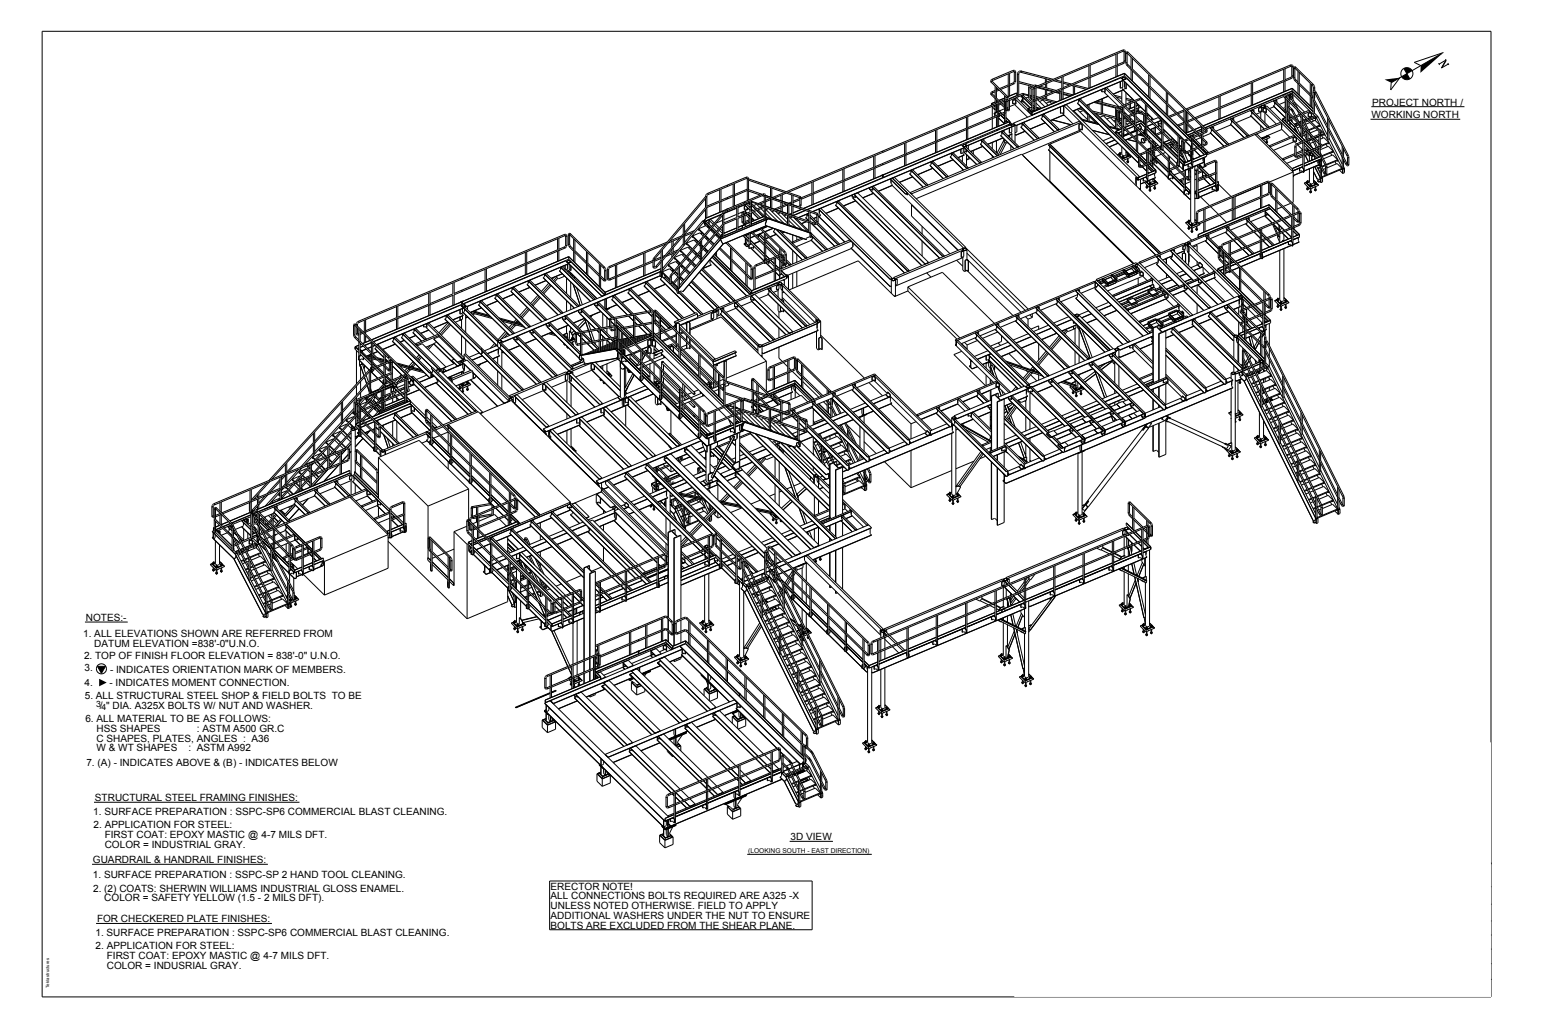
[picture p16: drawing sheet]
<svg xmlns="http://www.w3.org/2000/svg" width="914mm" height="610mm" viewBox="0 0 914 610" stroke-linecap="round" stroke-linejoin="round" font-family="sans-serif">
<defs><g id="words">
<text font-size="6.1" x="59" y="420">/ &quot; DIA. A325X BOLTS W/ NUT AND WASHER.</text>
<g font-size="5.9">
<text x="813" y="63">PROJECT NORTH /</text>
<text x="813" y="70">WORKING NORTH</text>
<text x="51" y="368">NOTES:-</text>
<text x="49" y="377">1. ALL ELEVATIONS SHOWN ARE REFERRED FROM</text>
<text x="56" y="383">DATUM ELEVATION =838'-0&quot;U.N.O.</text>
<text x="50" y="390">2. TOP OF FINISH FLOOR ELEVATION = 838'-0&quot; U.N.O.</text>
<text x="50" y="398">3.</text>
<text x="65" y="399">- INDICATES ORIENTATION MARK OF MEMBERS.</text>
<text x="50" y="406">4.</text>
<text x="65" y="406">- INDICATES MOMENT CONNECTION.</text>
<text x="50" y="414">5. ALL STRUCTURAL STEEL SHOP &amp; FIELD BOLTS TO BE</text>
<text x="51" y="428">6. ALL MATERIAL TO BE AS FOLLOWS:</text>
<text x="57" y="434">HSS SHAPES</text>
<text x="117" y="434">: ASTM A500 GR.C</text>
<text x="57" y="439">C SHAPES, PLATES, ANGLES : A36</text>
<text x="57" y="445">W &amp; WT SHAPES</text>
<text x="112" y="445">: ASTM A992</text>
<text x="51" y="454">7. (A) - INDICATES ABOVE &amp; (B) - INDICATES BELOW</text>
<text x="56" y="475">STRUCTURAL STEEL FRAMING FINISHES:</text>
<text x="55" y="483">1. SURFACE PREPARATION : SSPC-SP6 COMMERCIAL BLAST CLEANING.</text>
<text x="55" y="490">2. APPLICATION FOR STEEL:</text>
<text x="62" y="496">FIRST COAT: EPOXY MASTIC @ 4-7 MILS DFT.</text>
<text x="469" y="498">3D VIEW</text>
<text x="62" y="502">COLOR = INDUSTRIAL GRAY.</text>
<text x="55" y="511">GUARDRAIL &amp; HANDRAIL FINISHES:</text>
<text x="55" y="520">1. SURFACE PREPARATION : SSPC-SP 2 HAND TOOL CLEANING.</text>
<text x="326" y="527">ERECTOR NOTE!</text>
<text x="55" y="528">2. (2) COATS: SHERWIN WILLIAMS INDUSTRIAL GLOSS ENAMEL.</text>
<text x="62" y="534">COLOR = SAFETY YELLOW (1.5 - 2 MILS DFT).</text>
<text x="326" y="533">ALL CONNECTIONS BOLTS REQUIRED ARE A325 -X</text>
<text x="326" y="539">UNLESS NOTED OTHERWISE. FIELD TO APPLY</text>
<text x="326" y="544">ADDITIONAL WASHERS UNDER THE NUT TO ENSURE</text>
<text x="57" y="546">FOR CHECKERED PLATE FINISHES:</text>
<text x="326" y="550">BOLTS ARE EXCLUDED FROM THE SHEAR PLANE.</text>
<text x="57" y="554">1. SURFACE PREPARATION : SSPC-SP6 COMMERCIAL BLAST CLEANING.</text>
<text x="57" y="562">2. APPLICATION FOR STEEL:</text>
<text x="63" y="568">FIRST COAT: EPOXY MASTIC @ 4-7 MILS DFT.</text>
<text x="63" y="574">COLOR = INDUSRIAL GRAY.</text>
</g>
<g font-size="5.1">
<text x="57" y="419">3</text>
<text x="60" y="421">4</text>
</g>
<text font-size="3.9" x="443" y="506">(LOOKING SOUTH - EAST DIRECTION)</text>
<text font-size="2.5" x="29" y="585" transform="rotate(-90 29 585)">Tekla structures</text>
</g></defs>
<g fill="none" stroke="#000" stroke-width=".59">
<path d="M25 19h859v572h-859zM645 39v6M646 39l-16 6M646 39v7M661 32v7M661 40v6M661 39l-15 6M661 39h1M662 32l-16 7M662 39l-16 7M662 32h.1M662 39h.1"/>
<path d="M662 32v7M662 39v6M665 30l-53 22M665 37l-3 1M665 30h.1M665 37h.1M665 30h1h1M665 30h1M665 37l1 1M666 30l-4 2M666 38l-4 1M666 30h.1"/>
<path d="M666 30l1 1M666 36l-1 1M666 30v6M666 36h.1M667 36h-1M667 37l-1 1M667 31h.1M667 36h.1M667 30v6M667 30v1M667 31v6M667 37h1"/>
<path d="M667 37l1 2M667 31h1M668 31h.1M668 39h.1M668 31l2 3M668 39l2 2M668 37h.1M668 32v6M668 31h-1M668 38v1M668 38l2 2M668 31l47 46"/>
<path d="M670 34l11 10M670 34v7M671 35v6M765 39l-62 26M765 39h1M765 39h.1M765 39l-23 10M765 39l1 6M766 39h.1M766 39v6M767 40h.1M768 40h-1"/>
<path d="M768 40h.1M768 40l10 10M768 40h-1v6v2M853 37v1M854 32l-30 17v4l6-7M855 31l-17 6 4 2M857 35v1l-2 4M857 36l-3 4 4-2M857 36l-4 2M858 37l1 1M587 48h.1M587 48v1"/>
<path d="M587 49l3 2M588 54l-1 2 3 2M588 55l-1 1M588 48l9 9M588 48l-1 1M588 47l-1 1M588 55l2 2M588 48h.1M588 55h.1M588 54v1M588 47v1M588 47h.1"/>
<path d="M588 54h.1M590 54h-2M590 51v7M590 58v3M590 51h.1M590 54l-2 1M590 58l2 2M590 51l5 6M590 58h.1M591 58h-1M591 52v6M591 59v2"/>
<path d="M591 58l2 2M591 60h.1M592 53h-1M592 53l-1 1M595 59l-129 55M595 59h.1M595 59v1M595 57l2 2M595 57v2M595 60v4M595 58l-3 1M595 58l-3 2"/>
<path d="M595 60l-3 1M595 60h.1M595 59h1M596 60h.1M596 60h-1M596 60h1M596 60v6M596 57v2M596 59h.1M596 59l1 1M596 58h.1M597 60h.1"/>
<path d="M597 60v6M597 58h.1M597 59h.1M597 57h.1M597 57v1M597 59h-1M597 59v6M597 57l1 1M597 44v6M597 51v6M597 50l1 1M597 50l-5 2"/>
<path d="M598 58v1M598 59h.1M598 43l-10 5M598 43h.1M598 51l-5 2M598 51h.1M598 59h-1M598 59v6M598 43v8M598 51v6M600 59v3M600 59v1"/>
<path d="M600 60v2M600 42l-12 5M600 42h.1M600 49h.1M600 42h2M600 42h1M600 49l1 1M601 42l-3 1M601 50l-3 1M601 42h.1M601 48l-3 2M601 48v1"/>
<path d="M601 42l1 1M601 42v1M601 48h.1M601 48h1M601 43v5M601 59l-1 1M601 59l1 1M601 59h-1M601 58v1M601 58h1l7 7M601 58l10 10M602 49l-1 1"/>
<path d="M602 48h.1M602 43h.1M602 42h.1M602 42v1M602 43v5M602 60v2M603 55l-6 2M603 55v2l-5 1M603 57l-5 2M603 44h1M603 57h.1M603 44v13"/>
<path d="M603 43v1M603 43h.1M604 44h.1M604 49v8h-1M604 44v4M604 49l6 2M604 48v1M604 48l9 3M604 42l-1 1M604 42h.1M605 43l15 4M605 43l-1 1"/>
<path d="M605 42v1M605 42l19 5M605 42h-1M605 57h.1M605 58h.1M605 57l6 6M605 57v1M606 59l-1 1M606 59v1M606 59l5 5M606 57l-1 1M606 55l-2 1"/>
<path d="M606 55l1 1M606 55l4 1M606 56l5 6M606 60h.1M606 58v1M607 56l-1 1M607 56l3 1M607 56l-9 4M607 58l-1 1M610 57l-2 1M610 51v7l1 2M610 51l1 2"/>
<path d="M610 51h.1M610 52v6M610 56l1 1M610 57h1M610 57l1 2M610 51l2 1M610 58h.1M610 51h2M610 58l2 1M611 53h.1M611 53v6M611 53h1"/>
<path d="M612 52h.1M612 59v1M612 60h.1M612 51v1M612 57h.1M612 53h.1M612 57l1 1M612 53v4M612 57h1M612 59h.1M612 57v2M612 52h1"/>
<path d="M613 51h.1M613 51h-1M613 51l-1 1M613 51v1M613 52h.1M613 53h-1M613 60h-1M613 52v1M613 60h.1M613 59h-1l1 1M613 52v7M613 60v6"/>
<path d="M613 59h-1M613 59h.1M613 59h1M613 51h1M613 50v1M613 50l2 1M614 59h.1M614 59l-1 1M614 52l-1 1M614 59v6M614 52v7M614 58h1"/>
<path d="M614 57l2 1M614 58h.1M614 58v1M614 52l6 1M615 59l4 4M615 52l10 2M616 59l9 2M616 51l10 3M617 58l9 2M620 47v2M620 50v2M620 53v3"/>
<path d="M620 57v2M620 53h.1M620 47h.1M620 47h3M620 53l4 1M620 49v3M624 48l5 1M625 55h3M625 47l4 1M626 54l3 1M627 54h2M628 55v5"/>
<path d="M629 56h.1M629 55h.1M629 55v4M629 52l-15 7M629 52h.1M629 46v6M629 53v6M629 52l1 1M630 53l-16 6M630 53h.1M630 45l-16 7M630 45v8"/>
<path d="M630 53v6M630 49l5 1M630 49l4 1M630 56l4 1M630 55l5 2M635 51h2M636 51v5l-6-1M636 58h.1M636 50l9 2M637 57v1M637 51h.1M637 51v5"/>
<path d="M637 51l7 2M637 57h.1M638 57h1M639 59v2M640 59h.1M641 58v1M645 54h.1M645 45l-15 7M645 45v1M645 46v6M645 46h.1M645 46h1"/>
<path d="M646 46l-16 7M646 46h.1M646 46v6M646 54h.1M647 53h1M650 60l13 3M653 59v2M653 53v2M653 54v1M653 58v3M654 54l-1 1M654 54h.1"/>
<path d="M654 54l1 1M654 54l9 9M654 52l1 1M655 52v1M655 53h.1M655 52h.1M655 53v2M655 52h1l10 10M655 52l10 11M655 55h.1M657 57l-13 5M660 56l5 2"/>
<path d="M661 47h.1M662 58h3M662 47h.1M664 48v4M665 54v7M665 46h.1M665 46v1M665 46l1 1M665 46h1l1 1M665 52v1M665 53h.1M665 53l-5 3"/>
<path d="M665 48h.1M665 48l-63 27M665 48l-63 26M665 53h1M665 48v4h-1M666 47l-2-1-63 27M666 53h-1M666 47l-1 1M666 47l36 36M666 53h.1M666 53l6 7M666 47h.1"/>
<path d="M666 45l-54 23M666 44v1M666 44l39 38M666 45l38 37M666 48v4l1 1M666 43h.1M666 43l-55 24M666 46l1 1M666 43l-54 24M666 43v1M666 43l39 39M667 53h-1"/>
<path d="M667 52v1M667 53h.1M667 47h-1M667 47h.1M667 49v4M667 55v7M667 58l5 1M667 59l3 1M668 47h-2M669 59v2M670 60h.1M670 60v1"/>
<path d="M670 60h1M670 41v6M670 49h.1M670 41h.1M670 41l11 10M671 41h-1M671 42v6M671 50h.1M671 41l10 9M671 41h.1M675 59l-12 5M675 59l-2 1"/>
<path d="M676 59h.1M676 59h-1M676 58h-1v1M676 58h.1M676 58l1 1M676 59l3 3M677 59h-1M677 59h.1M681 44v7M681 51v6M681 59h.1M681 44l10 10"/>
<path d="M681 44h.1M681 51l10 11M681 51h.1M682 45v6M682 52v6M682 60h.1M682 51l9 10M682 51h-1M691 54v8M691 54l11 11M692 55v6M722 57v7"/>
<path d="M723 57l-19 8M723 57h.1M723 57v7M742 56h.1M742 56l-19 7M742 49v7M742 57v6M742 49l-19 8M742 56l-19 8M742 49h.1M742 56v6M755 60h1l5 4"/>
<path d="M755 60h.1M755 60l7 7M757 59v2M757 59l-1 1M760 56h.1M761 56h-1M761 57l-46 19M761 57h.1M761 57v1M761 41v7M761 48v6M761 56h.1"/>
<path d="M761 48l-19 7M761 48h.1M761 56v1M761 48l-19 8M761 58h.1M761 57h1M761 58l1 1M761 56h1M762 41l-1 7M762 48v6M762 56h.1M762 58l-1 6"/>
<path d="M762 57h.1M762 57l-1 1M762 57l21 21M762 59v7M762 59h.1M762 59l9 8M762 56v2M763 60v6M763 59v7M763 57h.1M763 57h1M763 56h-1"/>
<path d="M763 56v3M764 57h.1M764 56h-1M764 56h.1M764 57v3M764 56v1M764 57v1M764 58h.1M764 56l1 1M764 57h1M765 57h.1M765 57h-1"/>
<path d="M765 46l-3 1M765 46h.1M765 57l2 6M765 58h-1M765 46v1M765 57v1M765 47l-4 1M765 59h-1M765 56h.1M765 56l1 1M765 57l4 8M766 55h1l11 11"/>
<path d="M766 55v1M766 55l14 15M766 45h.1M766 45l-1 1M766 52v2M766 54l-52 22M766 52l12 13M766 54l12 12M766 52h.1M766 52l-53 23M766 57v1M766 46l-1 1"/>
<path d="M766 59h.1M766 57v2M766 57h.1M766 55l-2 1M766 55h.1M766 55v-1l-52 22M767 40v1M767 46h.1M767 48l2 2M767 40v6M767 46l1 1M767 40l2 2"/>
<path d="M768 47l-1 1M768 47h.1M768 47l1 1M769 42v8M769 50v6M769 57h.1M769 42h.1M769 42l7 7M769 50l7 7M769 50h.1M770 49l-1 1M770 43v6"/>
<path d="M770 50v6M770 58h.1M770 49h.1M770 49l6 7M776 49l2 2M776 49l1 8M776 57v6M776 57h1M777 57l1 1M777 56v1M777 50v6M777 58v6"/>
<path d="M777 56h.1M777 56l1 1M778 51h.1M778 58h.1M778 51v3M778 57v1M778 55h.1M778 55v12M778 55h1M778 52h1M778 50l1 2v2M778 50v1"/>
<path d="M779 54v1M779 59l-1 1 9 16M779 55h.1M779 59h.1M779 59l8 15M779 55v4M779 58h.1M779 55v3M779 57v1M779 54l-1 1M779 54l1 1M779 55l8 15"/>
<path d="M780 55h-1M780 55l19 37M832 41a4 4 0 0 0-1 4 4 4 0 0 0 4 2M832 41a4 4 0 0 1 5 1 4 4 0 0 1-2 5M832 41l3 6M554 77v7M555 77l-18 7M555 77v7M573 69v7M573 77v6M573 76l-18 7M573 76h.1"/>
<path d="M573 69l-18 8M573 76l-18 8M573 69h.1M573 76v6M588 61v1M588 61h.1M588 63l2 2-1-1M588 63v6M588 70v6M588 78v1M589 63h1M589 67l1 1"/>
<path d="M589 64h.1M589 67h.1M590 63h-1M590 63h.1M590 67v2M590 62h.1M590 67h-1M590 60l-2 1M590 62v5M590 61h-2M591 62v5M591 69v6"/>
<path d="M591 77h.1M591 66l-1 1M591 62v6M591 68l-18 8M591 65v-1v1M591 63h.1M591 63v1M591 68l1 1M592 69l-19 7M592 69h.1M592 61l-19 8M592 65l2 2"/>
<path d="M592 61v8M592 69v6M592 76v1M592 66l1 1M592 67v1v-1M592 70l3 3M592 68h.1M592 68v1M592 61l3 3M593 62h-1M593 61l2 2M593 78h.1"/>
<path d="M593 78h1l10 9M593 78l10 9M594 80h-1M594 78v2M594 79h.1M594 78h.1M594 80h.1M594 68l1 1M595 77v1M595 67h.1M595 72v1M595 72h.1"/>
<path d="M595 64v2M595 67v5M595 70l-2-2 2 3M595 64h.1M595 61h-1M595 64l-3 2M595 64h1M595 67l-3 2M596 66l-4 2M596 66h.1M596 64h-1M596 66h1"/>
<path d="M596 67v5M596 70l3 2M596 70l2 2M596 71l1 1M596 67h-1M596 74l1 1M596 66v1M597 65h.1M597 64v1M597 66h.1M597 72h-2M597 64h.1"/>
<path d="M598 74h-1M598 74h.1M598 65v1l-1-1M598 79h.1M598 65h.1M598 65h-1M598 76v3M598 72l-75 32M598 72h.1M598 72l-122 51M598 73l-75 32M598 72v1"/>
<path d="M599 72l1 1M599 72h-1M599 72l-1 1M599 74h.1M599 74h-1h1M599 74l-27 11M599 74l1 1M599 78l1 1M600 73l-1 1M600 75v3l-2 1M600 80v3M600 75l-27 11"/>
<path d="M600 79l-3 1M600 79h.1M600 75h.1M600 62l1-1 1 1M601 73l1 1M601 73v1M601 73l-2 1M601 73h.1M601 74h.1M601 74l-1 1M601 61v1l8 7M601 62l-3 1"/>
<path d="M601 74l1 1M602 74v11M602 74h.1M602 74h-1M602 74v1M603 74v4l-1 1M605 75h.1M605 75l8 8M605 60l2 1M605 60h.1M606 73h1l9 9M606 73l9 9"/>
<path d="M606 74h.1M606 60l4 4M606 73v2h-1M606 73h.1M607 72v1M607 78l-5 2M608 78l-6 2M609 64v2M609 64l2-1-2 1M609 64h.1M609 64l1 1M609 66l1 1"/>
<path d="M609 64l3 3M610 67h.1M610 65v2l2 1M610 65h.1M610 65l1 2M611 65h-1M611 66l2-1-2 1M611 68h.1M611 60h.1M611 60l1 6v-1v-5M611 67v1M611 60h1"/>
<path d="M612 67v1M612 68h.1M612 67h-1M612 63l1 1-1 1M612 62l1 1M612 68h-1M613 68h.1M613 67v1M614 61l3 3M614 67h.1M615 64h.1M615 64h2"/>
<path d="M615 64h-1M615 64l1 1M615 64l-1 1M616 60l2-1 3 3M617 70l8 8M617 70h.1M618 70h-1M618 70h.1M618 68h1l9 9M618 68l9 9M618 68v1M618 68v2"/>
<path d="M618 68h.1M618 65h1M619 67v1M619 65h1M619 73l-9 3M619 73l-9 4M620 61l2-1 1 2M620 64v1M622 63l1 1M624 63h1M626 62h1M627 77h.1"/>
<path d="M627 61l1 1M627 77h1M628 77h-1M628 61h.1M628 63l1 4M629 67h1M629 63v4M629 61h.1M630 67l6 6M630 63h.1M630 60v1M630 61h.1"/>
<path d="M630 68l1 1M630 68h1M630 63v4M630 68l-8 3M630 63l44 42M630 63l2-1 43 43M631 68l-9 4M635 74l-11-3 11 3M636 66l5-2-5 2M636 66l5 5M638 65l7 6M638 61h.1"/>
<path d="M638 61l37 36M639 61h-1M639 64l4 1M639 61h.1M639 60h.1M639 60v1M639 74v3M639 77h.1M639 74l2-1v1M640 77v1M640 66l2-1 3 3M640 78l66 64"/>
<path d="M640 78l-18 7M640 70l5 2M640 64h2M640 73h.1M640 76v1l-34 15M640 73v-1l-101 42M640 73l-100 42M640 76h1M640 76l-1 1M640 73l-1 1M640 73h1M641 73h.1"/>
<path d="M641 76h.1M641 76v1M641 73v1M641 71l10 3M641 74v3M641 74h.1M644 67h1v5M645 72h.1M645 62v1M645 62v2M645 68v4M645 69l4 4"/>
<path d="M645 72l6 1M647 77l11 3M647 66l14 3M648 61l5 1M649 67l13 3M649 60l13 4M649 68h1l7 7M652 69h2l7 7M653 62v5M653 61v1M653 62h.1M653 62l8 2"/>
<path d="M656 70h2l3 3M656 75l5 1M657 75l6 2M661 79h.1M661 64v5M661 70v6M661 69h.1M661 76h.1M661 71l-1 1M661 69l1 1M661 76h1M661 78v1"/>
<path d="M661 78h.1M661 78l14 13M662 70h.1M662 65v6M662 71h.1M662 71v1M662 76h.1M662 65h.1M662 64h.1M662 72v4M662 76l2 1M662 74l3 2-4 2"/>
<path d="M662 64v1M662 72h1M662 70h1M662 71h1M662 70l1 1M663 71h.1M663 66h.1M663 72h.1M663 64h-1M663 64l2 1M663 64h.1M663 65v7v2"/>
<path d="M663 64l-1 1v6M663 65l1 1M663 65h.1M663 79v1M663 64h1M663 73v1M663 66l2 2M663 66v6M663 73h.1M663 74l2 1M663 70h2M663 72h1"/>
<path d="M664 72l1 1M664 72v1M664 73h-1M664 66h-1M664 64l1 1M664 66l21 20M664 73l1 1M664 73h.1M664 80h.1M665 71h.1M665 78h.1M665 78l-2 1"/>
<path d="M665 76l-4 2M665 68v7M665 75v6M665 75h.1M665 71l-2 1M665 70l-2 1M665 72l-1 1M665 68h.1M665 65v2M665 68l8 8M665 75l8 8M665 63v4"/>
<path d="M666 75h-1M666 75h.1M666 68v7M666 76v6M666 75l7 7M666 70h.1M666 71h.1M666 79h.1M666 70v1M666 70h1v5M666 63l-3 1M666 63v5"/>
<path d="M666 69v1M666 70v5M666 76v5M666 66l3 3M666 63l5 5M666 67v1l1-1M667 69l-1 1M667 77h-1M667 63l5 4M667 63h.1M667 67v2M667 73l2 2"/>
<path d="M667 72h3M667 71h2M668 77l4-2v2M668 74l2-1 1 1M669 79l-3 1 3-1M669 71v-2l3 3M669 79l-3 2M669 62v3M670 61v3M670 70v2h2M671 73h.1M671 67h1"/>
<path d="M671 74l-5 2M671 74l-4 2M671 65l1 1M671 68l1 1M671 73h1M672 68h.1M672 65l-2 1h2M672 63l-3 2M672 78l-2 1M672 78h.1M672 60v7M672 68v6"/>
<path d="M672 75v3M672 67h.1M672 67l-5 2M672 78h1M672 67h1M673 78h.1M673 67l-5 3M673 67h.1M673 60l-7 3M673 66h1M673 69l3 3M673 61l6 5"/>
<path d="M673 70l2 2M673 73l3-1zM673 60v7M673 67v8M673 76v2M673 78l-3 1 3-1M673 76h.1M673 76v7M673 76l9 8M674 74v1M674 65v1M674 61v2"/>
<path d="M674 64v1M674 76l1 1M674 77v6M674 67l4 1M674 76h.1M674 62l1 2h1M674 77h.1M674 62l-1 1M675 77h-1M675 80l3 1M675 64v1M675 65h-1"/>
<path d="M675 65l-1 1M675 66l-2 1M675 64h-2M675 77h.1M675 67h-2M675 73v2l-1 1M675 74l1 1M675 80h2M676 67h.1M676 73l-3 1M676 73h.1M676 67h-1"/>
<path d="M676 72v1M676 73l3 3M676 72l3 2M676 76h.1M676 75v1M676 72h.1M676 66h-1v1M676 66h.1M676 76l2 2M676 76l-1 1M676 79l-2 1M676 75h.1"/>
<path d="M676 66h1M676 79l1 1M676 67l3 2M677 66l-1 1M677 66h.1M677 66l2 2M678 68v5M678 79h.1M678 67h1M678 77v2M678 78l-1 1M678 77h.1"/>
<path d="M678 77h1h-1M678 69v4M678 76v1M678 79v1M678 76h1M679 79h-1M679 62v7M679 69v10M679 73h-1M679 79h.1M679 69l9 10M679 69h.1"/>
<path d="M679 62l9 9M679 62h.1M679 79v2M680 79h-1M680 79l8 8M680 69h-1M680 62v7M680 70v9M680 68h.1M680 68l1 1M680 67l4 4M680 76l8 9"/>
<path d="M680 69l8 8M680 79h.1M680 69h.1M680 75l3-2-3 2 8 9M680 80v1M680 80v2M681 72l-1 1M682 77l6 6M682 70v1M683 71h.1M684 76v3M685 76v3"/>
<path d="M685 75l-3 2 3-2M686 72v2M686 73l2 3-2-2M686 74h.1M686 73h.1M686 72v1M686 74h1M687 74l-1 1M687 73h-1M687 73h.1M687 73l1 1M688 78l-3 2"/>
<path d="M688 71v1M688 71l-4 2M688 71l-2-1-4 1M688 72v2M688 74h.1M688 72h.1M688 71l1 8M688 79v10M688 71l10 10M688 79h1M688 79l-3 1M689 79l9 9"/>
<path d="M689 78v1M689 72v6M689 79v10M689 76l9 9M689 78h.1M689 78l9 9M690 77l-1 1M691 78h-2M691 62v6M691 69v1M691 62l11 10M691 62h.1"/>
<path d="M692 61l-1 1M692 62v6M692 70h.1M692 61h.1M692 61l10 10M697 75h-1M697 67l-5 2M697 75h.1M697 68l-4 2M701 79h.1M702 79l-1 1M702 65l-4 2"/>
<path d="M702 65v7M702 72v6M702 80h.1M702 66l-4 1M702 72l-4 2M702 73l-4 2M702 72l8 8M702 65l10 10M702 72h.1M702 65h.1M702 73v6M702 72l8 7"/>
<path d="M703 73h-1M703 66h-1M703 66v6M703 73v6M703 72h.1M703 72h1M704 72l-1 1M704 65h-1M704 72h.1M704 65h.1M704 67v5M704 65v1"/>
<path d="M704 72v1M704 74v4M704 80h.1M707 77l-4 2M707 70l-3 2M708 71l-4 1M708 78l-4 2M709 79l-4 2M712 77l-3 1M712 78l-2 1M712 75l-4 2M712 76l-3 2"/>
<path d="M712 75l3 2M712 75v4M712 80v2M713 76v2M713 79v3M713 76h.1M714 77h-1M715 78h.1M715 77l-12 6M715 78l-8 4M715 77h.1M715 77l1 1h-1"/>
<path d="M717 79l8 8M717 76l1-1 10 10M717 76l10 10M717 79h.1M718 79l-5 2M718 78l-1 1M718 78h.1M718 76v2M718 77v1M719 75l-1 1M719 75h.1M719 75v1"/>
<path d="M722 72v1M722 72h.1M722 64h.1M722 64l-14 6M722 65v6M722 64h1M723 64l-14 6M723 64v6M723 72h.1M729 71l1-1 10 10M729 71h.1M729 73v1"/>
<path d="M729 73l8 9M729 71l10 10M729 74l-8 4M730 73h-1M730 71v2M730 73h.1M730 72v1M731 70v1M731 70h-1M731 70l-1 1M741 66l1-1 10 10M741 68l8 8"/>
<path d="M741 66h.1M741 68v1M741 66l10 10M741 69l-9 4M742 64h.1M742 66v2M742 68h.1M742 68h-1M742 65h1zM743 65v1M746 64h1h1M746 64h.1"/>
<path d="M746 64v2M747 64h.1M747 64h-1M747 66h-1M747 66h.1M747 64h1M747 66h1M747 66v4M747 74v3M747 67l-3 1M747 63h.1M747 63v1"/>
<path d="M747 63l1 1M748 64v2M748 64h.1M748 62l-1 1M748 64l1 3M748 64h2v1M748 64l1 1M749 65v2M749 62l1 1M749 62l-2 1M749 62h.1M750 63v1"/>
<path d="M750 63l-2 1M750 63h.1M750 64h.1M750 64l-1 1M750 64v1M750 66v7M750 63h1l21 21M750 63l21 21M750 67l6 6M750 66l-1 1M750 66v1M750 62l-1 1"/>
<path d="M750 62v1M750 67h.1M750 65v2M752 75h.1M752 75l-1 1M755 63l7 7M755 63h.1M755 63l-3 1M755 62v1M755 61v1M755 62h.1M759 73l-15 7 1-1 21 21"/>
<path d="M759 73v-1l-44 19M759 73v4l-12 5 5-1M759 76l5 5M759 73l1 1M760 74l-1 2M760 74h-1M760 70v2l12 12M760 70l13 13M760 72h.1M760 70h.1M760 72h1M761 64v1"/>
<path d="M761 65h.1M761 72v1M761 73h.1M761 64h.1M761 64l1 1M761 65l1 1M762 60l-4 2M762 65h-1M762 65h.1M762 64h.1M762 70h-2M762 66v6"/>
<path d="M762 74h.1M762 71h-1M762 66l9 9M762 66h.1M763 74v1M763 66h.1M763 66h-1M763 66l8 8M763 67v6M763 68h.1M763 71h.1M763 69h.1"/>
<path d="M763 67v4M763 75h.1M764 72h.1M764 75h.1M764 72l1-1 3 4M764 72l3 3M764 75l2 3M764 63h.1M764 63h-1l2 3M764 71h-1M764 69l1 1M764 63l2 2"/>
<path d="M764 71h.1M764 61v2M764 64v3M764 68v3M764 74h.1M764 73v2M765 70h.1M765 72l1-1zM765 65h.1M765 65l3 6M765 70h-1M766 69l-1 1"/>
<path d="M766 65h-1M766 66h.1M766 71v1M766 65h.1M766 78h.1M766 70l-3 2M766 65v1M766 66l4 7M767 75h.1M767 75l2 4M767 61l6 5M767 77h.1"/>
<path d="M767 69h-1M768 76l-1 1M768 70h-1M768 75h-1M768 75l3 5M768 75h.1M769 65l2 5M769 73l-2 1h1l1-1 2 3M770 74l-2 1M770 72h1h-1M770 68l-2 1M770 69h-2"/>
<path d="M770 75l-1 1M770 67l1 1M771 67h.1M771 73v1M771 79h-1M771 67v8M771 75v6M771 79h.1M771 73h-1M771 75h.1M771 75l7 6M771 67l11 11"/>
<path d="M772 75h-1M772 68v7M772 76v6M772 70l5 9M772 71l2 5M772 75h.1M772 75l6 6M772 72h.1M772 76l2 5M772 78l2 5M772 78h.1M772 79h.1"/>
<path d="M772 73h.1M773 74h-1M774 78h-1M774 71h-1M774 76v1M774 78v5M774 76h.1M774 80h.1M774 76l1 2M775 71l-2 1M775 79v3M775 67h1h1"/>
<path d="M775 67v2M775 72h-2M775 79h.1M776 80l1 2M776 66l-4 2M776 69h-1M776 66v-1l-4 2M776 73l-2 1M776 66v1M776 69v1h-1l4-1h1M776 69v1M776 69h.1"/>
<path d="M776 67h.1M776 64v1M776 69h1M776 67h1M777 72l2-1 3 3M777 67v2M777 67h.1M777 65h.1M777 71l1 1M778 67h.1M779 70h.1M779 67l2 2"/>
<path d="M779 61v6h-1M779 75l-3 2M779 76l-3 1M780 69v1h-1M780 70l-4 1M780 69l-4 2M780 70l-1 1M780 70l16 30M781 77l-5 2M781 75v1M781 69l-1 1M781 69l6 11"/>
<path d="M781 77l1-1 3 3M782 78v2M782 78h.1M782 78l1 1M782 75h.1M782 75h-2M782 74v1M782 74l-2 1M782 79l1 1M783 79l-14 6M783 79h.1M783 78h.1"/>
<path d="M783 78v1M783 79v1M784 80h1M785 79v1M785 79l-3 1v5M787 76v7l1-5M787 70v6M787 76h.1M787 70h.1M787 70l8 17M787 76l8 17M788 76h-1"/>
<path d="M788 76l7 15M788 71v5M812 71h53M813 63h55M500 100l-18 8M500 100v7M518 93v6M518 100v6M518 99l-18 8M518 99h.1M518 99v1M518 92l-18 8"/>
<path d="M518 100l-18 7M518 92h.1M518 100h.1M519 92l-1 8M519 100v6M523 97l-4 2M523 90h.1M523 97h.1M523 97v1M523 98h.1M536 100h.1M536 91l-13 6"/>
<path d="M536 91l1 1M536 85v6M536 92v6M537 84l-19 8M537 92l-19 8M537 84v8M537 92v6M537 99v1M551 98l8 8M551 98h.1M552 96v1M552 97l-1 1"/>
<path d="M552 97h.1M552 96h1l9 8M552 96l9 9M552 96h.1M552 96h1M553 96h.1M553 100l-9 3M553 95v1M554 92h.1M554 84h1M554 84l-17 7M554 84v7"/>
<path d="M555 84h.1M555 84l-18 8M555 84v6M555 92h.1M556 98l9-3-9 4M563 93h.1M563 93l8 8M564 92l-1 1M564 92h.1M564 91v1M564 91l1-1 9 9M564 91l9 9"/>
<path d="M564 91h.1M565 91h.1M565 90v1M569 91h.1M569 88v3M570 86h.1M570 92v4M570 86l1 1M570 86l2-1 1 1M571 91h.1M571 91v1M571 88v2l-2 1"/>
<path d="M571 87h.1M571 87h1l10 9M571 90l8 7zM571 87l10 10M571 87l10 9M571 92l-3 1M571 87l-90 38M571 87l-1-1-92 38M571 87v1M572 86h-2M572 88v1l1 1M572 86h.1"/>
<path d="M572 85l1 1M572 90h-1M572 90h.1M573 86h.1M573 84v1M573 86v1M573 86l-2 1M573 89v1M573 92v6M573 90h.1M573 100h.1M573 84l1 1"/>
<path d="M574 100h.1M574 100h-1M574 99v1M574 99l-1 1M574 86v2M574 93v1h-1M575 94l-2 1M577 89v2M581 96v1M581 85l8 8M581 85h.1M581 96h.1"/>
<path d="M581 83h1l10 9M581 83h.1M581 83l10 9M582 96h-1M582 83h.1M582 83v2M582 85h-1M582 84h.1M582 85h.1M582 87l-7 3 7-3M583 82v1M588 84v4"/>
<path d="M588 92v2M591 83v8M591 92h.1M592 92h-1M592 92h.1M593 80l8 8M593 80h.1M594 82l-9 3M594 82l-9 4M595 82v2M595 83l-4 8M595 84h2"/>
<path d="M595 84l-3 8M596 85l-3 7M598 80v1M599 86v3M602 80h.1M603 87h.1M604 87h-1M604 87h.1M606 92h.1M606 92l66 64M615 82h.1M616 82h.1"/>
<path d="M616 82h-1M621 89l64 62M621 86h.1M621 89h.1M621 86l66 64M622 88l-1 1M622 87v1M622 88h.1M622 85l66 65M622 85h.1M622 90v17M622 85l-1 1"/>
<path d="M659 81l-5 2M661 83l-6 2M663 85l-6 2M663 91l-1 1M663 91l2 3M663 91h.1M663 91l1 1M663 81h.1M663 91h1M664 90v1M664 91h.1M664 91h-1"/>
<path d="M664 90h.1M664 82h.1M664 91v1M664 80h1M665 83h.1M665 81h.1M665 87v5M665 92h.1M665 90l-1 1M665 93h.1M665 93v1M665 93h1"/>
<path d="M665 94v1M665 92v1M665 92h1M666 92h.1M666 83v1M666 93h.1M666 92h-1M666 81h.1M666 92v1M666 95h.1M666 93h-1M666 80v1"/>
<path d="M666 93l-1 1M667 95h.1M667 95h-1M667 83l4-2-4 2M667 92h-1M667 92h.1M667 83h.1M667 85h.1M667 89v3M667 90l1 1M668 92h.1M668 96h.1"/>
<path d="M668 96h1l-1 1M668 91v1M668 92h1M668 94v2M668 95h.1M668 95v1M668 96v1M668 83l5 1-5-1M668 91h.1M668 97h.1M668 95l1 1M668 91l1 1"/>
<path d="M669 94v2M669 92h-1M669 91h.1M669 91l1 2M669 91v1M669 92h.1M669 96h-1M669 92l-4 2M669 92l1 1M670 93l-4 2M673 91h.1M673 83h.1"/>
<path d="M673 80l-1 1M673 83v6M673 83l7 6M674 83h-1M674 83h.1M674 84v6M674 92h.1M674 83l6 6M675 98h.1M675 93l-35-34h-1l36 35M675 93h.1M675 93v5"/>
<path d="M675 98v1h1M675 91v2M675 97l1 1M675 93l4 4M675 95l3 2M675 98h1M676 98v1M676 93h-1M676 84v1M676 85h.1M676 92l3 4M676 98h.1"/>
<path d="M676 91h-1M676 91h.1M676 84h.1M676 91v1M676 99h.1M676 92h.1M676 82v2M676 84l1 1M676 82h.1M676 84h1M677 84h.1M677 84v1"/>
<path d="M677 99l2 2M677 85h.1M678 82v1M678 82h-2M678 83h.1M678 80h.1M678 83l1 1M678 81v2M679 84h.1M679 84l-2 1M679 98v1M679 82v2"/>
<path d="M679 82h1M679 90v7M679 98v7M679 97h1M679 97l-3 1M680 82h.1M680 88h2h-2M680 88v1M680 88h.1M680 97h.1M680 97l-4 2M680 88l1 1"/>
<path d="M680 83l1 1M680 90l-4 2M680 90v7M680 97v11M680 98l4 3M680 99l3 3M680 96v1M680 96h1M680 90l2 2M681 84l1 1M681 91v5M681 98h.1"/>
<path d="M681 81v1M681 90l1 1M681 97l4 4M681 84h.1M681 81h.1M682 95h.1M682 91v1M682 82h-1M682 84v4M682 89v3M682 92v4M682 97v1"/>
<path d="M682 100h.1M682 92h.1M682 84h.1M682 90h-1h1M682 90h.1M682 84l3 3M682 92l3 2M683 92h-1M683 92h.1M683 85v3M683 86h.1M683 90h.1"/>
<path d="M683 87h.1M683 92l2 2M683 91h.1M683 83v1M683 89v3M683 93v3M683 96v3M683 89h.1M683 97h.1M683 95h.1M683 96v1M683 86l1 2"/>
<path d="M683 97v2M683 97l9 9M684 83v2M684 87v1M684 93v1M684 92l8 8M684 94h1M684 87h.1M684 84v1M684 89h.1M684 90h.1M684 90v2"/>
<path d="M684 92h.1M684 94l-1 1M684 88l-8 3M684 95l-4 2M684 87l1 1M684 95h1M685 87h.1M685 95h.1M685 88h.1M685 94h.1M685 87l-1 1M685 95h-1"/>
<path d="M685 95v1M685 94v1M685 84v2M685 88l-5 2M685 96l-5 1M685 96l-2 1M685 96h.1M685 96l1 1M685 86v1M685 88l7 7M685 88l-1 1v3M685 86h.1"/>
<path d="M685 95l7 7M685 87v1M685 87l7 7M686 95v2M686 89l-2 1M686 97h.1M686 86h-1M687 87l-1 1M688 87v2M688 88h-2M688 89h.1M688 87h.1"/>
<path d="M688 89h1M688 85v1M688 91l-3 2M688 85h.1M688 86v1M689 89h.1M689 89l8 8M689 84l9 9M689 86l9 9M691 90l-2 1M692 92v3M692 95v11"/>
<path d="M692 95h.1M692 95l10 10M693 95h-1M693 83l-3 1M693 95h.1M693 93v2M693 96v8M693 95l9 8M693 86l1-1 4 4M693 86l5 5M693 86h.1M694 88h.1"/>
<path d="M694 87v1M694 84l-3 1M694 84l-3 2M694 86l1-1zM695 85l-3 1M695 82l-1 1M695 85v2M696 99l-3 1M696 83l-1 1M697 84l1 2M697 100l-4 1M697 84l-1 1"/>
<path d="M697 96l1 2M697 96h1M698 87l-1 1M698 98l-1 1M698 96v2M698 95v1M698 95h.1M698 86v1M698 98h.1M698 81h.1M698 81v7M698 88v10"/>
<path d="M698 88h.1M698 81l2 1M698 88l2 2M698 98h1M699 98h.1M699 88h-1M699 98l2 2M699 88h.1M699 81v7M699 89v9M699 93l3 3M699 86l1 1"/>
<path d="M699 95l3 3M699 94l3 3M699 90l1 1M699 88l1 1M699 87l1 1M699 99h-2M699 89l3 7M700 90h.1M700 82v1M700 89v1M700 82h.1M700 89h.1"/>
<path d="M700 90l3 6M700 82l1 1v6M700 83v6M701 89h-1M701 89l-1 1M701 88h.1M701 83h-1M701 89h.1M701 88v1M701 97v3M701 93l-2-2 2 3M701 100h.1"/>
<path d="M701 98v3h1M701 98h.1M701 98h1M701 84v6M701 84l1 1M701 90h1M701 90l1 1h1M701 84h.1M702 85h.1M702 90h.1M702 97v1M702 98h.1"/>
<path d="M702 97h.1M702 83l-1 1M702 89l1 1M702 84v1M702 84v6M702 91l2 5M702 90h1M702 84h.1M702 96h.1M702 80h1M702 84l4 3M703 83h.1"/>
<path d="M703 83h-1M703 90h.1M703 90v1M703 81h.1M703 83l-1 1M703 91h.1M704 91l2 2M704 95h.1M704 97v2M704 99h1l1 1M704 95v1M704 91h.1"/>
<path d="M705 83l1 1-1-1M705 100v1M705 81l1-1 1 1M705 81h.1M705 81h1M705 97l1 1M706 83h-1M706 97l1 1M706 93v2M706 99v33M706 95l-2 1M706 90v3"/>
<path d="M706 89v-2v2M706 82h.1M706 99l-4 2M706 89l-3 1M706 95l-4 2M706 82v7M706 89v8M706 96l-4 2M706 89h1M706 92v1M706 98v2M707 98l-1 2"/>
<path d="M707 98h-1M707 99h.1M707 89l-4 2M707 89h.1M707 82l-4 1M707 82v7M707 82l4 5M707 85l2 2-2-2M707 94h.1M707 92h.1M707 89v10M707 80l-1 1"/>
<path d="M707 88h.1M707 80h.1M707 80v1M707 82l5 4v-4M708 89l3 3M708 98v34M709 98l1 1-1-1M709 100h.1M709 100v1M710 80l2 2M710 99l-1 1M710 99l1 1"/>
<path d="M710 99h.1M711 87l-4-4 3 4M711 100l4 4M711 100l-1 1M711 80l1 1M711 87l4 4M711 99l-1-1 1 1M711 82l-2 1M712 98l-2 1M712 87v1v-1M712 99l5 5-5-5M712 87v1"/>
<path d="M712 90h.1M712 82l3 3M712 82h.1M712 99l-1 1M713 99h.1M713 99l-2-2 2 2M713 82h-1M713 82h.1M713 87l3 3M713 88l2 3M713 83v3M713 87v2"/>
<path d="M713 91h.1M713 82l2 2M713 96h.1M713 94v2M713 95h.1M713 93v1M713 96l-6 3M713 93h1M713 93h.1M714 93h.1M714 93v6h-1M714 91l-4-3 4 4"/>
<path d="M714 93v6M714 99h.1M714 97l1 1M715 85h.1M715 85v1M715 85l-8 3M715 98l-1 1M715 93h-1M715 98l-2 1M715 86l-8 3M715 84h.1M715 84v1"/>
<path d="M715 91l-8 3M715 91h.1M715 91v2l-8 3 5-2M715 92l29-12 22 22M715 91l-8 4M715 84l1 1-1 1M716 90l-1 1M720 95l-6 2M720 95h.1M720 95v1M720 96l-5 2M720 96h.1"/>
<path d="M720 96v6M721 95h-1M721 95h.1M721 95v1M721 96v17M721 96h-1M727 86h.1M728 85l-1 1M739 81h.1M740 80l-1 1M748 82h.1M748 81l1 1"/>
<path d="M749 82h-1M749 82h.1M749 83h.1M750 84l1 1M750 84h1M750 84h.1M750 81h1M750 82l1 2M751 81h.1M751 84h.1M751 85h.1M751 84h-1"/>
<path d="M751 80h.1M751 82v2M751 84v1M751 80v1M752 81l-4 1M752 81h.1M752 81l-1-1 2 1M752 81h1M752 86h.1M752 86l1 1M753 81l-4 2M753 87h.1"/>
<path d="M760 94l1 1M761 95h.1M766 100v1M766 100h.1M766 82v2M766 84h.1M766 82l2-1v1M766 82h.1M767 84l1 1M767 87h1M767 87v5M767 92l1 1"/>
<path d="M767 91l-7 3M767 92l-6 3M767 81l-14 6M767 81h.1M767 83l-12 6M767 81v-1l-15 6M767 83h1M767 83l-1 1M768 83h.1M768 81h.1M768 81l-2 1M768 83v1"/>
<path d="M768 93h.1M768 93h1M768 87h.1M768 92v1M768 92h.1M768 87v6M768 82v2M769 85l-2 2M769 92v1M769 85h.1M769 92l-1 1M769 85v1"/>
<path d="M769 86l-1 1M769 93h.1M769 86l3 3M770 100v1M771 82h.1M771 83h.1M771 99l1 1M772 85h.1M772 88v1l-4 2M772 99l1 1M772 83h.1M772 90l-4 2"/>
<path d="M772 97l-6 3M772 84v7M772 92v7M772 93l-9 4M772 91h.1M772 91l-3 1M772 91h1M773 100l-1 2M773 100h-1M773 91v1M773 84l-4 2M773 84h.1"/>
<path d="M773 91l-4 2M773 84l4 5M773 86l3 3M773 85l4 4M773 84v7M773 92v10M773 80l-1 1M773 85h.1M774 92l1 4M774 84l5 4M774 84h.1M774 89v1"/>
<path d="M774 91h.1M774 89h.1M774 86h.1M774 83h.1M775 83l1 2M775 92l1 1M775 89h-2M775 84v1M775 87h.1M775 89h.1M775 91l-2 1M775 91h.1"/>
<path d="M775 89v-1l-2 1M775 91h-1M775 89h1h-1h-1M775 89h-1M775 91l1 1M776 85h.1M776 91h.1M776 91l1 1M776 90v6M776 90v1M777 90v1M777 90h.1"/>
<path d="M777 92h.1M777 90l4 4M777 89h.1M777 91h-1M777 93l2-1v1M777 93v2M777 95h.1M777 82l3 6M777 82l-2 1 2 4M777 91l1 1M777 91h1M778 91h.1"/>
<path d="M778 91v1M778 83l-2 1M778 89l4 4M778 82l3 5M778 82l4 3M778 82h.1M778 84l-2 1M778 92h-1M778 92h.1M778 94l-1 1M778 94h.1M778 99v10"/>
<path d="M778 94h1M779 92l-2 1M779 92h.1M779 92v1M779 82h-1M779 89l4 4M779 99l4 7M779 90v1M779 93v1M779 93h.1M780 84h-1M780 87l-2 1"/>
<path d="M780 98l2 5M780 88l2 3M781 89l-1 1M781 95l1 3M781 95v2M781 88l1 1M781 98h1M782 95h.1M782 98h.1M782 98l-9 4M782 93h.1M782 80v5"/>
<path d="M782 85v2M782 88v3M782 81l-3 1 3 2M782 81l-3 1M782 83h-1M782 87h-1M782 85h.1M782 85l1 1M782 97l1 1M782 96h.1M782 96v1M782 95l1-1-1 1v3"/>
<path d="M782 98v1M782 87l-9 4M782 95v1M782 90l4 7M782 99h.1M782 86v1M782 88v4M782 95v2M782 99l1 6v-5M782 82h3l2 2M782 99l-1 1M782 89l5-2 3 2"/>
<path d="M782 99l3 4M782 87h1M783 87h.1M783 86h.1M783 86l-1 1M783 86h-1M783 98h.1M783 98h-1M783 80l-10 4M783 87l-10 5M783 93l-10 4M783 93h.1"/>
<path d="M783 93l2 5M783 93v1l-10 4 9-3M783 99h-1M783 94v4M783 98v1M783 98l2 4M783 80l1 2M783 86v1M784 94l-1 1M784 94l6-2 3 3M785 80l-3 1M785 98l-2 1"/>
<path d="M785 98h.1M785 98l1 1M786 100h-2M786 99h.1M786 99v4M786 85l1 2M786 97l-1 1M786 97h.1M786 97v1M786 98v5M786 99l6-2 3 3M787 85h.1"/>
<path d="M787 84l-4 2M787 85l-4 1M787 84v1M787 84h.1M788 82l7 15M789 91v1M790 90h.1M790 90l-6 3M790 89v1M790 89l-7 3M791 96l1 1M792 95l1 1"/>
<path d="M793 95l-7 2M793 95l-7 3M793 95v1M793 95h.1M793 96h.1M795 100l-9 4M795 100h.1M795 100v1M795 93l1 7v-5M795 87v6M795 93h.1M795 87h.1"/>
<path d="M795 87l3 5M795 93l3 4M796 93h-1M796 99l1 1M796 88v5M796 93h.1M796 93l2 4M797 100h-1M797 100h.1M797 100v2l-1 1M798 97h.1M798 97v1"/>
<path d="M798 97h1M798 92h.1M798 92l1 5M798 98h.1M799 93h.1M799 97v1M799 98h.1M799 92h-1M799 92h.1M799 98h-1M799 92v5M418 116v1"/>
<path d="M418 118v5M418 117h1l-13 15M418 117l-31 36M418 116h.1M419 116v7M419 116h-1M419 115l-1 1M419 115h.1M419 115h1M420 115l-1 1M420 115h.1M426 119l-7 3"/>
<path d="M426 112v7M426 120v6M426 119h1M427 112l-7 3M427 112h.1M427 119l-8 4M427 119h.1M427 112v7M427 119v6M431 110h.1M431 117h.1M431 117v1"/>
<path d="M431 118h.1M431 118l-4 1M431 110l-4 2M434 109v7M434 116v6M434 116l-7 3M434 116h1M435 116l-4 2M435 109l-4 1M435 109v7M435 116v6M441 120h.1"/>
<path d="M442 105l-23 10M442 105h1l1 1M442 105h.1M442 105v1M442 106l-7 3M443 106h.1M443 106h-1M443 106v6M443 113v6M443 112v1l-8 3M443 112l-8 3M443 106h1"/>
<path d="M444 113h.1M444 106l30 11M444 106v1M444 107l13 4M444 107v6M444 113v5M444 113l7 3M444 112l8 3M445 119v6l-8 4M445 120l-8 3M445 119l-4 1M445 119v6"/>
<path d="M445 119l8 3M445 120l8 2M452 116h1M452 115l-23 9M453 116l-8 3M453 116h.1M453 116h-1M453 120l-3 1M453 119l-4 2M453 116v6M453 116h1M453 115h-1l1 1"/>
<path d="M453 115h.1M453 115h1M454 115h.1M454 115v1M454 116v1M454 116l30 10M454 117l13 4M454 117v6M454 116l3 1M456 118l-2 1M457 118l-3 2M457 111v6"/>
<path d="M457 118v5M457 117h.1M457 111l13 5M457 118v6M457 118h.1M463 116v3M463 120v2M464 115l-5 2M464 115v4M465 114l-8 3M466 114l-2 1M469 120h-2"/>
<path d="M469 115v6M470 116l4 1M470 116v5l3 1M474 117h.1M474 118l-4 1M474 117v4M474 118l-4 2M474 117h1M475 117v4M475 117h-1M481 115l-6 2M481 115h.1"/>
<path d="M481 108v7M481 115v6M481 115h1M482 108l-15 6M482 115l-7 3M482 108h.1M482 115h.1M482 108v7M482 115v6M496 119v2M496 119h1l42 41M496 120l42 41"/>
<path d="M496 119l42 42M496 119h1M497 119h.1M499 115v1M499 115h.1M499 100v7M499 108v6M499 107l-17 7M499 107h.1M499 107h1M500 107l-18 8M500 107h.1"/>
<path d="M500 107v6M500 115h.1M505 117h.1M505 116v1M505 117l41 40M506 116l-1 1M506 116h.1M506 117h-1M506 115l2-1 42 41M506 115l42 41M506 115h.1M506 117h.1"/>
<path d="M506 116l1 1M507 115h.1M507 116v1M507 119l-7 3 7-3M508 114v1M515 112h.1M515 111v1M516 113l41 40M516 113h.1M516 112h-1M516 112h.1M516 112l1 1"/>
<path d="M517 112l-1 1M517 112h.1M517 111h.1M517 111l1-1 42 42M517 111l42 41M517 110v1M517 110h.1M517 111v2M518 114l-7 3M518 115l-7 2M518 108h-1M518 107v1"/>
<path d="M519 107h.1M521 113l8-3-8 3M522 104h.1M523 104h.1M523 105l-45 19M523 104v1M523 105h.1M524 103l-2 1M524 103h.1M528 106h.1M528 106l9 9M528 107v2l1 1 39 38"/>
<path d="M529 106h.1M529 106h-1M529 106l42 41M529 106l1-1 42 42M529 105h.1M537 115l1-1v2M537 115h.1M537 115l1 1M538 115h.1M538 115h-1M538 116h.1M539 103h.1"/>
<path d="M539 103l8 8M539 114l1 1M540 103h-1M540 103h.1M540 101v2M540 102h.1M540 101h1l9 8M540 101l9 9M540 101h.1M540 115h.1M540 101h1M541 105l-8 3"/>
<path d="M541 100v1M543 118l62-27 67 65M549 110h.1M550 110h.1M550 110h-1M550 109l-1 1M550 109v1M561 105h.1M562 105h-1M562 105h.1M562 104l-1 1M562 104v1"/>
<path d="M570 100v1M622 107l50 49M622 107h.1M673 105l1 1zM673 105v4M673 106h.1M673 106v4M673 106l1 1M674 105h.1M674 107h.1M674 105v2M674 105h1"/>
<path d="M674 107h1M674 105l-1 1M675 105v2M675 107h-1M675 105h-1M675 105h.1M676 112h.1M676 112h-1M676 106v7M676 108v1M676 109h.1M676 106l3-1-4 2"/>
<path d="M676 106h.1M676 109l3-1 2 2M677 106l1 1M678 106v1M678 107h1l1 1M678 108l3 3M679 105l1 1M679 111h1M679 111l1 1M679 108l-3 1M679 109v2M679 103l-5 2"/>
<path d="M679 103l-4 2M680 111h.1M680 110l-1 1M680 110h.1M680 112h.1M680 106v2M680 110v1M680 111v1M680 108l1 1M680 108h.1M680 106h.1M680 107v1"/>
<path d="M680 103l5-2zM681 103l-1-1 1 1M681 107h.1M681 107v1M681 109h.1M681 112v1M681 113h1M681 108v1M681 109h1M681 109v1M681 110v1M681 108h.1"/>
<path d="M681 111v2M681 113h.1M681 108h1M681 108l1 1M682 112h-1M682 113h-1M682 108v1M682 108h-1M682 108h.1M682 111v2M682 113h.1M682 112v1"/>
<path d="M682 112h.1M682 109h.1M682 109h-1M682 110h.1M682 110h1M683 110h.1M683 100h.1M683 100v1M683 101h.1M683 106v1l-1 1M683 106l1 1M684 107v1"/>
<path d="M684 111h.1M684 111h1M684 111v1M684 112h1M684 108h.1M684 107h.1M684 110v1M684 112h.1M684 103v2M684 104v1M684 105h1M684 107l1 1"/>
<path d="M684 107l2 2M684 109v2M684 107h1M685 107v1M685 107h.1M685 108h-1M685 107h-1M685 102h.1M685 105h.1M685 105l-5 2M685 102l-5 2M685 108h.1"/>
<path d="M685 111v1M685 111l-1 1M685 101v1M685 101h.1M685 108l-4 1M685 108l-4 2M685 108l1 1M686 109l-5 2M692 104h.1M692 106h.1M693 103l9 8M693 101l9 9-9-9"/>
<path d="M693 101h.1M694 103l-2 1M694 105l-2 1M694 105h.1M694 101h.1M694 105l1 1M694 101v1M695 105v1M699 107h.1M699 107h1M699 102l-3 2M700 107h.1"/>
<path d="M700 107h1M701 107v1M701 107l-1 1M701 100l1 1M702 105v10M702 101l-2 1M702 115l-9-9 9 9M702 109h.1M702 106l-2 1M702 105l-3 2M702 113h.1M702 115h.1"/>
<path d="M702 101v4M702 105h.1M702 105l2 2M702 115l3 3M702 104v1M702 104h1M702 104h.1M703 105v8M703 110l2 3M703 112l2 3M703 104l1 2M703 106h.1"/>
<path d="M703 113h-1M704 115h-2M704 115h.1M704 107h.1M704 107h1M704 100v6M704 106v1M704 106h.1M704 114v1M704 102h.1M704 102v-2l-1 1v3M704 105h.1"/>
<path d="M704 104l-1 1M704 106h1M704 101h1M705 114l-1 1M705 101h.1M705 107h.1M705 113v2M705 113h1M705 113h.1M705 114h.1M705 101v5M705 106h.1"/>
<path d="M705 106v1M705 102h1M705 104l1 1M705 101l1 1M705 105h.1M706 118h-1M706 114l-1 1M706 114h-1M706 108l-3 1M708 100l1 2M708 117v1M708 113v1"/>
<path d="M708 113v2M708 114h.1M708 113h.1M708 115h.1M708 115h1h-1M709 115v2M709 113h-1M709 117l-1 1M709 102l-1 1M709 101h1M709 117h.1M709 101v17"/>
<path d="M709 117v1M709 106l-1 1M709 103l-1 1M709 118h.1M709 118h1M710 118h.1M710 117v1M710 101v6M710 107v10M710 117h.1M710 115h.1M710 114v4"/>
<path d="M711 117l6 5M713 102v2M713 104h.1M713 102h.1M713 102l-1-1-2 1M713 102l-3 1M713 105h-1h1M714 106l3 4-4-4M714 104l-4 2M714 104h.1M714 104h-1M714 103v1"/>
<path d="M715 103l-1 1M716 105l4 4M718 112v1M718 111v2M720 112l-2 1M720 112h.1M720 112l1 1M720 110l1 1zM720 113l-10 4M720 108l-10 5M720 107l-3-3 3 4M720 110l-10 4"/>
<path d="M720 102h.1M720 102l-10 5M720 103v8M720 102l1 1-11 4M721 111v2M721 113h.1M721 112h1zM721 108h1zM721 111v1M721 112h.1M721 112h1M721 110v1"/>
<path d="M722 113h-1M722 109l-1 1M722 109h.1M722 113h.1M722 109v1M722 109v4h-1M722 109l8 7M722 108v1h-1M730 117h.1M730 117v7M731 117v6M731 117h-1"/>
<path d="M747 117v-7l-15 6v8M747 117v6M747 117l-15 6M747 117h.1M747 117h1M748 117l-16 7M748 117h.1M748 110l-34 14M748 110v7M748 117v6M751 107l-41 18M751 107v1"/>
<path d="M751 107l1 1M751 115l-3 1M751 115h.1M751 108l-3 2M751 115l-3 2M751 108h.1M751 108h1M752 108h.1M752 108l-4 2M752 114l-1 1M752 108h1M752 114h.1"/>
<path d="M752 108v6M752 115h-1M753 108v6M753 114h-1M753 114h.1M753 109v6M753 109h.1M753 115h1M753 115l1 2M753 109h1M754 117h.1M754 109l2 3"/>
<path d="M754 117l2 2M754 109h-1M754 109v6M754 109h.1M754 115h.1M754 115v1M754 116v1M754 116h.1M754 116l2 2M754 109l15 15M756 112v7M756 119v6"/>
<path d="M756 112h.1M756 119h.1M756 119l9 9M756 112l10 10M757 119h-1M757 119h.1M757 112v7M757 120v6M757 119l8 8M766 101h.1M766 102v18M766 104l1 1"/>
<path d="M766 102l-14 6M767 101h.1M767 105h.1M767 101l-1 1M767 101h-1M767 105h-1M767 101l5-2-6 2M771 101h-1M771 101h.1M771 101l1 1M772 102l-6 2 6-2M772 100v2"/>
<path d="M773 102h.1M774 108l3 2M774 108l3 3M774 108l-1 1 3 3M774 108h.1M774 112h.1M774 108h1M774 112h1M775 112h.1M775 108h.1M775 107v1M775 110v2"/>
<path d="M775 112h-1M775 107h.1M775 111h.1M775 112v1M775 111v1M775 113h.1M775 112h1M775 108h1M776 108h-1M776 112h-1M776 107l-1 1M776 100v8"/>
<path d="M776 108h.1M776 108l1 1M776 110h1M776 113l1 1M776 114h1M776 110h.1M776 109v1M777 111l-1 1M777 110v1M777 112v2M777 113h.1M777 113h-1"/>
<path d="M777 109v1M777 109h.1M777 110h.1M777 114h.1M777 109h-1M777 113v1M777 112v1M777 110h-1M778 111h.1M778 109h-1M778 102l3 4M778 107l1 1"/>
<path d="M778 109h.1M779 108v1M779 112h.1M779 112v1M779 113h.1M779 109h.1M779 108h.1M779 109h1M779 108h1M779 111v1M779 112h1M779 113h1"/>
<path d="M780 108h-1M780 108h.1M780 108v1M780 108l1 2M780 113h.1M780 110v2M780 109h.1M780 113h-1M780 112l-1 1M780 109h-1M780 112v1M780 109l-3 2"/>
<path d="M780 109l1 1M780 109l-3 1M781 107h.1M781 107v1M781 106h1M781 110l-5 2M781 108h.1M782 106l-1 1M782 106h.1M782 105v1M782 105h.1M782 101h.1"/>
<path d="M783 107l-2 1M783 106v2M783 106h.1M783 104l1 1M783 101h.1M784 105l-1 1M784 105h.1M784 105v3h-1M785 103h.1M785 103l1 1M785 102v1M785 102h.1"/>
<path d="M785 102l1 1M786 103h.1M786 103h-1M786 104l-3 1M786 104h.1M786 103v1M794 101l2 2M795 100l-11 5M795 101h.1M796 100v3M796 100h.1M796 103h.1"/>
<path d="M797 101h.1M334 139l-122 51M335 140l-47 19M335 140l-1-1h1l1 1M335 140h.1M335 140v5M335 140h1M336 140v5M336 140h.1M337 139h.1M337 138v7l1 1M337 138h1"/>
<path d="M337 138h.1M337 139h1M338 139h-1M338 139h.1M338 139v6M338 139l2 2M338 138v1M338 138l20 20M404 140l-7 3M405 139h.1M405 133v6M405 139l-12 14"/>
<path d="M405 139h1M406 139l-13 15M406 132l-13 16M406 139h.1M406 132h.1M406 132v7M406 139v6h-1v-5M410 140l5-2 2 2M410 140l4 3M410 140l1 1M411 138l-5 2M412 137l-6 2"/>
<path d="M414 136h.1M414 136l4 3M414 136l3 3M416 138v1M416 138h-1M416 131l1 1M416 131l-10 13M417 132l1 2M417 132l-25 29M417 130l1 1M417 130l-1 1M417 130h1"/>
<path d="M418 130v1M418 132v1M418 132h.1M418 140l2 2M418 123l1 1-13 15M418 124v6M418 123l-12 15M418 140l3 2M418 133h.1M418 129h.1M418 129l-1 1M418 129v1"/>
<path d="M418 131l4 3M419 123h.1M419 131h.1M419 131h-1M419 123v6M420 134h.1M420 134v1M420 134h-1M420 131h.1M420 130v3M420 130h1l2 2M420 130l3 3"/>
<path d="M420 135v1l-2-2-4 2M421 135h.1M421 136l2 3M421 135l-3-4v1l3 3M421 136l3 2M422 136v1M422 135l2 3M422 135l3 2M423 133l3 3M424 133l2 2M424 139l2 2M424 139l3 2"/>
<path d="M425 139v1M425 138l2 3 1-1M425 138l2 2M426 136l2 2M427 127h.1M427 136l1 1M427 140h.1M428 127l-11 5M428 139h.1M428 139l-1 1M428 127l-10 4M428 126l1 1-26 31"/>
<path d="M428 133l1 1-13 15M428 133l-12 14M428 128v5M428 131l-4 1M428 126l-30 37M429 125l-1 1M429 125l-11 4M429 126h-1M429 126v7M429 133v8l-1-1v-6M429 126h.1M429 138l8-3-8 3"/>
<path d="M429 138h.1M429 124v1M429 124l1 1M430 125h.1M430 139h.1M430 125l-1 1M430 124h.1M431 125h.1M431 125l-2 1M432 123l-2 1M432 123h.1M435 124h.1"/>
<path d="M437 123l-8 4M437 137h.1M437 122v7l-8 3M437 130v7M437 137l-8 3M437 127l-8 3M437 123l-6 2M437 129l-8 4M437 122l-7 3M437 122v7M440 126v2M440 128v3"/>
<path d="M440 131v1M440 126h.1M440 132h.1M440 134v1M440 135l-3 1M440 134h.1M440 135h.1M440 132h1M440 126v1M440 131h.1M440 131l1 1M441 126h-1"/>
<path d="M441 133h.1M441 133l-4 2M441 139v1M441 140h.1M441 125h.1M441 140l3 3M441 128v5M441 127h.1M441 126v1M441 126h1M441 126h.1M441 122v2"/>
<path d="M441 127v1M441 128h.1M441 120l-4 2M441 124h1h1M441 121l4 4zM441 125l2 1M441 121h2l2 2M442 128v5M442 132l-1 1M442 133l-2 1M442 133h.1M442 133v1"/>
<path d="M442 126l-1 1M442 122h-1M442 126h.1M442 127l2 2M442 125l-5 2M442 125h-1M442 125h.1M442 124v1M442 134h1M443 127l2 2M443 123v1M443 124h.1"/>
<path d="M443 120h.1M443 127l2 1-2-1M444 120h-1M444 120h.1M444 139l-2 1M444 129l1 1M444 139h-2M444 130l-2 1M444 120v1M444 129v3M444 138v9M444 131l-2 1"/>
<path d="M444 120h1l-8 3M444 120l1 1M444 120l1 1h-1M444 121h.1M444 128v1M445 122v1M445 132l-4 1 4-1M445 134h.1M445 126v8M445 133l-5 2M445 138v7M445 126l-8 3v8"/>
<path d="M445 138l8 7M445 138h.1M445 129l2 2M445 131h1M445 120l4 4M445 129l2 2-2-2M445 124l1 1M445 138h1M446 126l4 3M446 122h-1M446 137l7 7M446 129l-1 1"/>
<path d="M446 130h.1M447 122l1-1 2 2M447 125l4 4M447 140l-2 1M448 132h.1M448 124l-3-2 3 2M448 125l4 3-4-3M449 124l4 4M449 139v2M450 139l3 2M450 139l3 3zM450 139h.1"/>
<path d="M450 135l3 3M451 136l-5 2M451 138v1M451 124l2 2M451 135l14 14M451 130h.1M452 130h.1M452 122l-2 1M452 122h.1M452 138l-4 1M453 138l-5 2M453 123h.1"/>
<path d="M453 123v7h1v-7M453 130l-8 3M453 122h.1M453 122l-8 3M453 128l-8 3M453 138v7M453 138h.1M453 122h1l-9 4v7v1M453 138l9 9M454 133h.1M454 133v1M454 122l3 1"/>
<path d="M454 122l13 5M454 123l13 4M454 128h.1M454 124l7 7M454 126l3 4M454 139v6M454 134l24 8M454 134h.1M454 134l-25 10M454 129h.1M454 128v1M454 130v3"/>
<path d="M455 134l-4 1M455 129v1M455 129l12 4M455 129h-1M455 134l-3 2M455 124h-1M455 130l26 8M455 130l-28 12M455 130h.1M455 130l-28 11M456 124l8 8M457 123h.1"/>
<path d="M458 135l-5 2M458 137l18 17M458 137h.1M459 125h-2M459 137h-1M459 136v1M459 137h.1M459 136h.1M459 125l8 7M460 136l17 17M462 137l16 16M462 137h.1"/>
<path d="M462 126l-1 1M463 123v2M463 122v1M463 122l-4 2M463 126l4 4M463 123l-3 1M463 123h1M464 120l-1 3M464 123v2M465 137l-1 1h1M466 121l-2 1M466 127l-1 1"/>
<path d="M467 128h.1M467 127h.1M467 133v1M467 121l-3 2M467 121v6M467 128v5M467 127v1M467 121l13 5M467 133l12 4M467 127l12 4M467 127h2M467 131l5 4"/>
<path d="M467 133h1M467 134h.1M467 128v6M467 128l13 4M467 128l8 8M469 126l-1 1h1M469 120l-1 1M469 122v6M469 128h.1M469 121h.1M470 129h-2M470 139v4"/>
<path d="M470 122v6l7-3M470 129l9 8M470 129h.1M471 129h.1M471 130l1-1v1M472 130h.1M472 130l7 7M472 129l-1 1M473 122h.1M474 121h.1M474 121l-1 1M475 122h.1"/>
<path d="M475 122l-1 1M475 121h-1M475 121h.1M475 121v1M475 124l-5 2M477 125l-7 3M477 129l2 2M477 129h.1M478 131l-3 1M478 131l-3 2M478 127v1M478 128v1"/>
<path d="M478 128h.1M478 128l-1 1M479 127h.1M479 131h.1M479 127h-1l1 1M479 126l-6 3M479 125v6M479 132v5l1 1M479 131l1 1M480 132h.1M480 138v2M480 126h.1"/>
<path d="M480 126l4 1M480 126v6M480 132v6M480 137l1 1M480 131l3 1M480 129l4 3M480 127l4 4v1M480 129l3 3M480 138h.1M480 132l3 1M480 126h1M481 138v3"/>
<path d="M481 138h.1M481 138l9 10M481 139l8 9M481 132l14 14M481 123h.1M481 140h.1M482 123h.1M483 132v1M483 133h.1M483 132h.1M484 132h-1M484 127h.1"/>
<path d="M484 129l-2 1M484 129h-2M484 127v4M484 131v1M484 133l13 12M484 131h.1M484 126v1M484 126l1 1M485 132l12 12M485 127h.1M485 127v4M485 127h-1"/>
<path d="M485 131l-1 2h-1M485 131h-1M485 124l1-1 43 42M485 124h.1M485 128l16 15zM485 124l43 42M486 124v3v1M486 124h.1M486 128h-1M486 128h.1M487 123v1M495 121v1"/>
<path d="M495 121l41 41M496 121h-1M496 121h.1M497 123l-8 3 8-3M540 121v7l23 22M540 121l28 27M540 121h.1M546 134v5M704 131v1M704 132l2 2M704 131l2 3M704 132h-1l3 3"/>
<path d="M704 131h.1M704 135h.1M704 135v1M704 131h1M704 134v1M704 130v1M704 132h.1M704 136h1M704 130h1M704 135h1M704 130h.1M705 135h.1"/>
<path d="M705 136h.1M705 130v1M705 130h.1M705 131h.1M705 134v1M705 131h-1M705 135l-1 1M705 131l-1 1M706 132h.1M706 130l-1 1M706 133h.1M706 137h.1"/>
<path d="M706 133v1M706 133h1M706 134h.1M706 134v1M706 132v1M706 135v2M706 137v1M706 138h.1M706 137h1M706 132l1 1M707 133h-1M707 135v2"/>
<path d="M707 137l-1 1M707 133h.1M707 137h.1M707 137h-1M707 133l-1 1M707 135h.1M708 132h-1M708 132h.1M708 130l1 1M708 136h2M708 136h1M708 132h1"/>
<path d="M709 136h.1M709 132h.1M709 132h-1M709 126h.1M709 126v6M709 131v1M709 134v2M709 136v1M709 132v1M709 137h.1M709 133l-3 1M709 133h.1"/>
<path d="M709 133h2M710 136h-1M710 126h-1M710 132h-1M710 132h.1M710 126v6M710 126h.1M710 139v1M710 139h.1M710 125l-1 1M710 125h.1M710 132l1 1"/>
<path d="M710 125h1M711 125l-1 1M711 133h.1M711 133l-5 2M713 139v1M713 139h.1M713 131l-3 1M713 124v7M713 132v6M713 131h1M714 131l-3 2M714 124l-3 1"/>
<path d="M714 131h.1M714 124h.1M714 124v7M714 131v6M714 139h.1M714 140l1-1 7 7M714 140l8 7zM716 139l-1 1M716 139h.1M716 139v2M716 139v1M717 122l5 5"/>
<path d="M723 128l4 4M726 135l1-1 7 7M726 135h.1M726 138h.1M726 138l5 4M726 135l7 6M727 137l-10 4M727 137l-1 1M727 136v1M728 133h.1M728 134l-1 1M728 134v2"/>
<path d="M730 124v6M730 132h.1M731 132h.1M731 124v6M731 123h.1M731 123l-17 7M731 123l1 1M732 124l-18 7M732 124h.1M732 124v6M732 131h.1M738 130l1-1 7 7"/>
<path d="M738 130h.1M738 133h.1M738 133l5 4M738 130l7 6M739 132l-1 1M739 132l-10 4M739 131v1M739 132h.1M739 130l1-1zM740 129v2M743 137l4 4M746 136l1 1"/>
<path d="M746 125h.1M747 125h.1M747 136v6M747 138l-2-1 2 1M748 136l-19 7M748 136h.1M748 136v7M748 139l2 2M748 138l3 3M748 125h.1M750 125l6 6M750 128h.1"/>
<path d="M750 128l4 4M750 125l3-1 6 6M750 125v2M750 127h.1M751 127l-1 1M751 127l-10 4M751 127h-1M751 127h.1M751 127l1 1M752 127v1M752 121v2M752 121l8 8"/>
<path d="M752 123l7 7M752 123l-42 17M752 121h.1M752 121l-42 18M753 124l-49 20M753 124h.1M753 124l-1-1-48 20M753 132h1M754 133l2 5M754 125h.1M754 133l5 4M755 133l4 4"/>
<path d="M755 133l2 5M756 127h.1M756 124h-1M756 132l5 4M757 135l2 2M757 127v1M757 139v1M757 139l1 1M758 136v2M758 140h.1M758 140h-1M758 133v3z"/>
<path d="M758 137v1M758 138v6M760 135l-2 1M760 138l3 4M760 123l-3 1M760 138l4 4M760 130l4 5-4-4M761 139v4l-1-1M761 130l4 4-4-4M762 137l3 4-17 7M762 137l3 4M765 120l-5 2"/>
<path d="M765 128h.1M765 135l-17 7M765 135h1M765 128v7M765 135v8M765 136h.1M766 135h.1M766 135l-18 8M766 122l3 2M766 122v5M766 128l-18 8M766 128v7"/>
<path d="M766 135v10M766 129h.1M766 129l3 2M766 135l4 4M766 137l3 2-3-2M767 129h-1M767 122v5M767 127v2M767 130v4M767 135v1M767 137h.1M767 129h.1"/>
<path d="M767 129l2 2M769 131h.1M769 124h.1M769 124v2M769 126v5M769 125v1M769 124l1 1M769 126l-44 18M770 133h.1M770 126h.1M770 126h1M770 133l-4 1"/>
<path d="M770 134l-4 1M770 126l-4 2M770 133v1M770 131h-1M770 125h.1M770 126v5M770 131v1l-1-1M770 139h.1M770 139l-4 1M770 139l-4 2M770 139v2M770 132v1"/>
<path d="M770 132h.1M770 126v6M771 133l-1 1M771 126h.1M771 132h-1M771 126v6M771 132h.1M287 160v6M288 159l-14 6M288 159v8l-14 6M311 156l1 1M311 156l-23 10"/>
<path d="M311 149v7M311 157v6M312 157l-24 10M312 157h.1M312 149v8M312 157v6M330 157h.1M330 148l-18 8M330 156v1M330 148h.1M330 141v7M330 149v6"/>
<path d="M330 148h1M331 148l-19 9M331 141v7M331 148v6M331 156h.1M332 160h-1M332 160h.1M332 158v2M332 158h1l20 19M332 158l20 20M332 158h.1M332 158l20 19"/>
<path d="M333 158h.1M334 158h.1M334 146h1M335 146h.1M335 146v1M335 147l-4 1M335 157v3M335 145l-4 3M335 145h.1M336 155l1 1M336 155h.1M336 155l1-1 1 1"/>
<path d="M336 146l-1 1M336 159l1 2M336 145h-1M336 145v1M336 157v2l-1 1M337 156h.1M337 145h1M337 152h.1M337 152l22 21M337 152l-117 49M337 152v2M337 154l-116 48"/>
<path d="M337 154l22 21M337 154l-1 1M337 154h.1M337 157v2l1 1M337 154l1 1M337 160h.1M338 146h.1M338 146l2 3M338 160h-1M338 145v1M338 146l2 2M338 155h.1"/>
<path d="M338 155l-1 1M338 157v3M338 158v2M340 141v8M340 149v6M340 156v1M340 141h.1M340 141l8 8M340 149l8 7M340 149h.1M341 157h.1M341 148l-1 1"/>
<path d="M341 148h.1M341 142v6M341 150v6M341 148l7 7M341 158h.1M348 149v7M348 156v6M348 156l7 8M348 149l7 7M348 149h.1M348 156h.1M348 150v6"/>
<path d="M348 157v6M348 156l7 7M355 156h.1M355 156v8M355 156l3 3M356 157v6M358 159h.1M358 159v1M358 158v1M358 158l1 2M360 160v5l1 1M360 160h.1"/>
<path d="M360 160h1M360 159h.1M360 159v1M361 160v5M361 160h.1M361 158h.1M361 158l-1 1M361 158v2M365 157v7M365 157l-4 1M381 150v7M381 157v6"/>
<path d="M381 157h1M381 157l-16 6M382 150l-17 7M382 150v7l-17 7M382 157v6M387 158h1M387 158v1h1M387 154l-5 2M387 155l-5 2M387 154h.1M387 153h.1M387 153v5"/>
<path d="M387 153h1M388 158h.1M388 154h-1M388 154v4M388 154h.1M388 153h.1M388 153v1M388 159h.1M389 158h.1M389 158h-1M389 158l-1 1M392 159l-33 14"/>
<path d="M392 153l-4 2M392 149v5M392 152l-4 2M392 154h.1M392 154l-3 4M392 154h1M393 148l-5 5M393 148v6l-4 4M393 154v6l-1 1v-6M393 159h.1M393 153h.1M394 151l-1 1"/>
<path d="M394 145l-12 5M395 143l-34 15M396 157l4-2 2 2M396 157v1M396 157l4 3M396 158v-1l3 4M396 158h.1M398 159l-1 1M398 150l-2 1M398 143v4M398 148v2M398 150v2"/>
<path d="M398 150h1M399 150l-4 2M399 150h.1M399 143l-3 1M399 143v3M399 147v3M399 150v2M400 153v1M400 153l4-2 2 2M400 153l3 3M400 154v-1l3 3-1 1M401 149l-2 1"/>
<path d="M401 155h1M402 155h-1M402 159v5M402 148l-3 1M403 158l-5 5M403 158l-1 6-3 4M403 141l-4 2M403 156h-1M403 157l2 3M403 148v1M403 148l5-2 2 2M403 148l4 4"/>
<path d="M403 149l4 3M404 157l2 2M404 149h-1M404 158h.1M405 158h-1M405 140h-1M405 144l-12 15M405 150v1M407 160l2 2M407 153l2 3M407 159l2 3M407 144v1"/>
<path d="M407 144l4-2 2 2M407 144l3 3M407 145l3 3M407 153l3 2M407 153h.1M407 145h.1M407 152l3 3M407 154h1M409 146l-1 1M410 156l2 2M410 149l3 2M410 155l2 2"/>
<path d="M411 141v-1l3 3M411 148l2 3M411 141h.1M411 148l2 2M411 157h.1M412 142v1M413 150l-1 1M413 143v1M414 151l1 1M414 145l1 1M414 151l-1 1M414 152h-1l2 2"/>
<path d="M414 144l1 1M415 144h.1M415 145v1M415 153v1M415 153h.1M415 154l-12 15M415 143v5M415 148l1 1M415 148l-12 15M416 149l-13 15h-1M416 160l19 18M416 149h.1"/>
<path d="M416 142v7M416 149v5l-1 1v-5M416 147h.1M416 153h.1M416 145l1 1M417 148l2 2M417 147l2 2M417 140l3 3M417 148h1M418 147l2 2M419 141h.1M419 141h-1"/>
<path d="M419 141v1M419 142h.1M419 149v1M420 141l-1 1M420 143l3 2M421 154l22 21M421 154v2v1M421 143l2 2M421 142l2 3M421 153h.1M421 157l-4 2M421 157l-5 2 20 19"/>
<path d="M422 152l22 22M423 152l22 22M423 151l22 21M424 153h.1M424 150v1M425 149v3M425 153v1M425 154h.1M426 147l7 7M426 141h1M426 141l-10 12M427 147l6 6"/>
<path d="M427 142l1 2M427 141v1M427 141l-25 30M427 142l-25 29M428 140h.1M428 144h.1M428 144h1M428 140l-2 1M429 144l-24 29M430 144l3 3M431 144l14 13M433 147v7"/>
<path d="M433 154v6M433 154h.1M433 154l9 9M433 147l9 8M433 147h.1M434 154h-1M434 154h.1M434 154l8 8M434 147v7M434 155v6M441 144l1 1M441 140l1 1"/>
<path d="M441 144l2 2M442 145h.1M442 141h.1M442 141v4M442 144h-1M442 145l1 1M442 141l1 1M442 144l2 2M442 144h.1M442 155v8M442 155l3 3M442 155h.1"/>
<path d="M443 144h-1M443 142h.1M443 146h.1M443 144h.1M443 142v1M443 142v2M443 156v6M444 146h-1M444 141h.1M444 141l-3-2 3 3M445 158v1v6M445 158h.1"/>
<path d="M445 142l8 9M445 142l8 8M445 144l8 8M445 159h1M445 157v1M445 157l1 2M445 144l-1 1v2M446 147h-2M446 147h.1M446 159h.1M446 159v6M446 146v1"/>
<path d="M447 146l-1 1M447 159h.1M447 159v13M448 159h-1M448 158l-1 7 12-5M448 157l-1 2M448 157v1M448 158h.1M449 141h.1M449 140h.1M450 143l-3 1 3-1M453 156h.1"/>
<path d="M453 145v10l-8-8M453 145l7 7M453 145h.1M454 145h-1M454 145h.1M454 153l1 1M454 145l6 7M454 142l8 8M454 143l8 8M454 146v8M454 156l4 4M454 153l-1 1"/>
<path d="M455 155l-2 1M455 155h.1M455 155l1 1M456 141h-2M456 156v-1l3 3M456 141l-2 1M456 155v1M456 153l-2-2 2 3M456 140l4-1-4 1M457 154l2 2M459 153v7M459 160l-11 4"/>
<path d="M459 160h.1M460 153l-12 5M460 158v1M460 153l-1 7M460 153l2 1M461 160l1 1M461 152l1 1M461 159l-1-2 1 2M462 159h.1M462 147l3 3M462 147v4M462 152v2"/>
<path d="M462 154v4M462 159v6v-2l1-1M462 154h.1M462 154l2 2M463 151l-15 6M463 158l-3 1M463 154h-1M463 148v3M463 151v3M463 155v3M463 159v3M463 154h.1"/>
<path d="M463 154l1 1M463 151h.1M463 158h.1M463 151h1M463 158v1M463 151l-3 2M463 159l-3 1M463 151l1 1M464 151h.1M464 151v6M464 153l-1-1 1 1M464 157l-1 1"/>
<path d="M464 157h.1M464 152h.1M464 158l-1 1M464 152l1 1M464 154h1M464 157h1M464 151v1M464 156h1M465 157h.1M465 150v1M465 157l1 1M465 149v1"/>
<path d="M465 149h.1M465 156v1M465 156h1M465 151v5M465 149l1 2M466 157h-1M466 157h.1M466 154l3 3M466 155l2 2M466 156v1M466 151h-1M466 156h.1"/>
<path d="M466 151v5M468 157h.1M469 157h-1M469 143l1 1M470 144h.1M470 148v8M472 140v2M472 146v1M472 151v4M475 141l-6 2M476 141l-6 3M477 153h.1"/>
<path d="M478 141v1M478 141h.1M478 153h.1M478 153h-1M480 140l-2 1M480 140l1 1M481 142l-9 4M481 142h.1M481 142l7 7M481 141h.1M481 140v2M482 140l-1 2"/>
<path d="M489 148h.1M490 148h.1M490 148h-1M497 145h.1M497 144v1M504 143h.1M504 143v-1l-41 17M504 143l-41 17M504 147l24 23M504 147l-37 16M504 147h.1M505 143h-1"/>
<path d="M505 144v2l-1 1M506 144l-1 2M546 143v9M548 156h.1M549 156h.1M550 155l-2 1M550 155l-1 1M559 152h.1M560 152h.1M560 152h-1M567 154l4 4M570 149h.1"/>
<path d="M570 149v4M570 147v1M570 147h1M571 153v7M571 160h.1M571 148h.1M571 148l1 1M571 160v1M571 148l1-1 1 1M571 148v1M571 152l-40 17M571 148l-1-1-40 17"/>
<path d="M571 148l-41 17M571 149h-1M571 149v3l-1 1M571 147h.1M572 149h.1M572 147l-1 1M572 154v6M572 154h.1M572 147h.1M572 147l37 36M572 147l1 1M572 147h-1"/>
<path d="M573 154h-1M573 148l-1 1M573 154h.1M573 150l35 34M573 154l32 31M573 148v6M573 148h.1M573 154h1M573 154l1 1M574 155v6M574 154v1M574 154v7"/>
<path d="M666 160l3 2M666 160h-1M671 158v1M671 158l3 2M671 159l-4 1M672 157l2 3M673 158h.1M673 157v1M673 157h.1M674 158h.1M674 158h-1h1M674 158l-1 1"/>
<path d="M674 158l-1 1 1-1 1 1M674 156h1l32 31M674 156l32 31M674 156v1M674 158l1 1M674 157h-1M674 157v1h-1M675 159v2M675 155l1 1M675 159h.1M676 156h.1M685 152h2l31 30"/>
<path d="M685 156l14 14M685 152h.1M685 156v1M685 152l31 31M686 156h.1M686 156h-1M686 153v3M686 155l-8 4M688 152h-1M688 152v1M690 154h.1M691 153h.1"/>
<path d="M691 153l-1 1M691 156h.1M691 153v1M691 154h.1M691 153v3M691 153l4-1-6 2M694 153l13 13M694 149l1-1 31 31M694 149h.1M694 153h.1M694 149l31 30M695 152l-1 1"/>
<path d="M695 152h.1M695 150v2M696 148h-1M696 148h.1M696 148v1M701 150h1h1M701 150v4M701 150h.1M701 146v2M701 146h.1M701 148h.1M702 150h.1"/>
<path d="M702 150h-1M702 150h1M702 144h.1M702 149v1M702 144h1l1 1M702 144v1M702 144l1 1M702 148v1l-5 1M702 145h.1M702 145l-26 11M702 145l-1-1-26 11M702 145v2l-1 1"/>
<path d="M702 145l-1 1M703 150v6M703 145h.1M703 144h-1M703 144h.1M703 144l1 1M704 143h.1M704 146v3v1M704 146h1M704 146v1M704 143v1M704 145v1"/>
<path d="M704 149l7 7M704 145h1l31 30M704 145l31 30M704 144h.1M704 157h.1M704 145h.1M704 145h-1M704 150v7M704 147v3M705 146l-1 4M705 146l-1 1M705 150l-1 5"/>
<path d="M705 144h-1M705 144h.1M705 144l-1 1M705 144v1M709 145h.1M709 145l-2 1M709 145v4M709 155v2M710 157l-4 2M710 157l1 1M710 157l1 2M710 157h.1"/>
<path d="M710 140h.1M711 156h.1M711 156l-1 1M711 155v1M711 155l2 2M711 155l1 2M711 158v1M712 158h-1M712 158h.1M712 157v1M713 158l-6 2M713 158l4 4"/>
<path d="M713 157v1M713 157h-1M713 158l-2 1M713 158v3l1 1M714 143l8 7M714 143h.1M715 142l-1 1M715 142l-9 4M715 142h.1M715 141v1M722 159v2M722 159h.1"/>
<path d="M722 159l21 21-21-21M722 152l1 2M722 147v5M722 147h.1M722 152h.1M723 147h.1M723 147l2 2M723 154l2 2M723 147h-1M723 147v5M723 152h-1M723 147l1 1v4"/>
<path d="M723 151l1 1M723 152h.1M723 152v2M723 146h-1v1M723 146h.1M723 154h.1M723 146v1M723 146l29 28M723 154l2 1M724 146h.1M724 149l-1-1 1 1M724 152h.1"/>
<path d="M724 152v1M724 145v1M724 145h.1M724 153h.1M724 153h1M724 150h1h-1M724 146v1M725 144l-1 1M725 152h-1M725 152h.1M725 144v1M725 144h.1"/>
<path d="M725 152l-1 1M725 149l10 9M725 156h.1M725 158l-3 1M725 149l-1-1v4M725 149v7M725 156v6M725 145l-1 1M725 156l10 10M725 145h.1M726 156h-1M726 156h.1"/>
<path d="M726 156l9 9M726 152l1-1 1 1M726 150v6M726 157v6M726 154l2 2-1 1M726 154l2 2M726 150l1 1M726 157h.1M726 157v1M726 159v2M726 152l2 2M727 151h-1"/>
<path d="M727 158l-1 1M728 158h.1M728 144v6M728 152v6M728 150l1 1M728 150v1M728 157h-1M729 151h-1M729 151h.1M729 143l-4 2M729 143v8M729 151v1"/>
<path d="M729 153v6M729 153l2 2M729 156l2-1-2 1M730 156l-1-2 1 2M731 142l5 5M732 155l15-6-15 6M732 156l-3 2M733 156l-4 2M733 142l5 4M734 141l5 5M735 158v8M735 158h.1"/>
<path d="M735 158l-5 2 5-2M735 158l14 14M735 159v6M736 148l4 3M738 147l4 4M739 147l3 3M739 146l4 4M747 152h.1M747 150l-14 6M747 143v10M747 153h.1M747 142l-18 8"/>
<path d="M747 142v1M747 153l-12 5M747 143h.1M747 153h1M747 143h1M748 143l-19 8M748 153h-1M748 143h.1M748 153h.1M748 150l17-8-17 8M748 143v10M748 151h.1"/>
<path d="M748 142h.1M748 150v1M748 151v2M748 143l4 3M750 142l4 3M751 141l4 4M757 140l1 4M757 140h.1M758 140v1M758 148v30M760 142l1 1M760 142v1"/>
<path d="M761 147v31M764 145h.1M764 143v2M765 145h-1M765 145h.1M765 145l1 1M765 143l1 1M765 145l-17 8M766 145h.1M766 144v2M769 141v2M769 143h.1"/>
<path d="M769 143h1M770 140v1M770 143l-4 2M770 143h.1M770 141l-4 1M770 140l-4 2 4-1M254 174v6M255 173v8M268 168v6l-13 6M268 175v6M269 175l-14 6M269 167l-33 14"/>
<path d="M269 167v7M273 179h.1M273 179l2-1zM273 172l-4 2M273 165h1M273 172h1M273 165h.1M274 165h.1M274 172v1M274 165l-5 2M274 179v1M274 173l-5 2v6"/>
<path d="M275 180h.1M275 180l2 2M275 180l60-25 2 1-60 26M284 178v2M284 180h.1M285 178h.1M286 178h.1M287 175h.1M287 167v6M287 174v1M287 166l1 1M287 166l-14 6"/>
<path d="M288 167v6M288 174h.1M293 177l19 18M293 177h.1M294 176h.1M294 174v2l-1 1M294 174l19 20M294 174h1l19 19M294 174h1M295 174h.1M295 178l-7 3M303 173l18 18"/>
<path d="M303 173h.1M303 172v1M303 172h.1M303 170l1 2M304 170l-1 2M304 170l20 19M304 170l19 20M304 170h.1M304 174l-6 3M305 174l-7 3M305 170h.1M311 165h.1"/>
<path d="M311 164v1M312 164h.1M312 168l19 19zM313 166v2h-1M313 168h.1M313 166h1l20 19M313 166l20 20M313 166h.1M314 166h.1M314 170l-7 3M314 170l-6 3M319 175l-5 5"/>
<path d="M320 176l-5 5M320 176l-4 5M322 164l18 19zM323 162v2M323 162v2h-1M323 162h1l19 19M323 162l19 20M323 162h.1M324 166l-7 3M324 162h.1M325 168l-4 5M326 169l-4 4"/>
<path d="M327 165l6-3-6 3M327 169l-5 5M328 164l-1 2M330 164h.1M330 164l-2 2M331 165l-2 2M331 160l19 19M331 160h.1M335 164l-4 1-1-1M336 165v9M336 178v6M336 161h.1"/>
<path d="M337 161h-1M337 160v1M337 160l17 17M337 161v1M338 162v1M338 167v9M339 163h.1M339 163l1 1M340 168l4 13-4-12M340 164v1M341 164v1M342 171l3 10"/>
<path d="M348 164h.1M348 165h.1M349 165v1M352 177v1M352 180v1M353 177h-1M354 179h1l9 9M354 179l9 9M354 179h.1M354 180v1M355 164v6M355 171v1"/>
<path d="M355 164h.1M355 164l3 2M356 163l-1 1M356 172h.1M356 163h.1M356 165v6M356 163l2 3M357 173h.1M357 175v1M357 175h.1M358 175h.1M358 166h.1"/>
<path d="M358 166v1M358 175l-1 1M358 175l-20-20-1 1 20 20M358 160v6M358 167h.1M358 166h1M358 177v5l1 1M359 173h.1M359 173v2M359 175h.1M359 166l-1 1M359 177v6z"/>
<path d="M359 160v6M359 160h-1M359 166h.1M360 165h1M361 165h.1M361 165v1M362 177l10 10M362 177h.1M363 177h-1M363 177h.1M363 175h1l11 11M363 175v2"/>
<path d="M363 175l11 11M364 175h.1M365 172h-1M365 175h.1M365 172h.1M365 165v6M365 164l-4 1M365 164h.1M365 164l-4 2M365 164v6M372 173l11 11M372 173h.1"/>
<path d="M373 173h-1M373 173h.1M373 172v1M373 171h1l14 13M373 171v2M373 171l13 13M373 171h.1M373 171h1M374 171h.1M375 176l-6 3M375 177l-6 2M381 165h.1"/>
<path d="M382 169l20 21M382 169h.1M382 165h.1M382 167h1l22 21M382 167l22 22M382 168h.1M382 167v2M383 167h.1M384 167h.1M385 172l-7 3 7-2M391 163l-93 40M391 161l-32 14"/>
<path d="M391 161l-95 40M391 161v2M391 163l1 1M391 161h1M391 161h.1M391 165l21 21M391 165h.1M392 160l-1 1M392 161v3M392 161h.1M392 164h.1M392 165h-1"/>
<path d="M392 164v1M392 165h.1M392 162v2M392 162h.1M392 161l5-2 2 2M392 161l5 5M392 161l1 1M392 164l1 1M393 164h.1M393 162l4 4M393 162h.1M393 162h-1"/>
<path d="M393 165h.1M394 165l3 3M394 163h.1M394 163l1 1M394 168l-6 3M395 164l2 3M395 164h.1M395 164l-2 1M397 168h1M397 168h.1M397 164h.1M397 164v4"/>
<path d="M397 163v1M397 163h.1M397 168l1 1M398 163h.1M398 163h-1M398 169l3 3M398 168h1M398 166l1 1M398 167l1 1M398 168h.1M398 167h.1M398 164v4"/>
<path d="M398 164h-1M398 163v1M399 168h.1M399 169l2 2M399 160h-1M399 160l-1 1M399 168l3 2M399 168l-1 1M399 162l3 2M400 168l2 2-1 1M400 161l2 2M400 161l2 1"/>
<path d="M401 172h.1M401 171v2l1 1M401 171h1M401 171h.1M402 165v6M402 164l-3 4M402 164h.1M402 171v3M402 171h.1M403 164v6l-1 1M403 173l13 13M403 164l2 2"/>
<path d="M403 164v1l2 2M404 165h-1M405 173l-1-1-2 1 14 13M406 160l2 2M408 169l16 15M410 166l16 16M414 161l19 18M433 162h.1M434 162v1M435 180v2M435 178h.1M435 178h1"/>
<path d="M436 178h.1M436 178h-1M436 179h1l22 22M436 179l22 22M436 179h.1M436 180h-1M442 171h.1M442 163v6M442 170v1M442 163h.1M442 163l3 2M443 164v6"/>
<path d="M443 171h.1M443 162l-1 1M443 162l2 3M443 171v1M444 174h1M444 174h.1M445 165v1M445 166h.1M445 176v2M445 176h.1M445 174h.1M445 174h-1"/>
<path d="M445 165h.1M445 165h1M445 175h.1M445 178h.1M445 178l21 20M445 175l23 22M445 175l2-1 23 22M445 172v2M445 172h.1M446 179l-7 2M446 165l-1 1M446 165h.1"/>
<path d="M446 177h.1M446 177l-1 1M446 177l1 1M446 178h-1M446 178h.1M447 173v1M447 177v1M447 178h.1M448 165v6M448 173h.1M455 171h.1M455 174h.1"/>
<path d="M455 174l21 20M455 171l22 22M455 171h1l22 22M455 174l-5 3M456 172v1l-1 1M456 173h.1M457 171v1M457 171h-1M458 168v1M459 161v6M459 168h.1M459 160h1"/>
<path d="M460 161l2 3M460 160v6M460 168h.1M460 169v3M460 169h.1M460 172h.1M461 168l1 1M461 168h.1M461 172v4M461 168v1M461 171v1l-3 1M461 168l-37 15"/>
<path d="M461 168l-36 16M462 169h.1M462 169h-2M462 169v2l-2 1M462 167l-1 1M463 167l-2 1M463 167l1 1M463 169v2l1 1v-2M463 169l1 1M463 162l2 2M463 169h.1M463 160h.1"/>
<path d="M463 171h.1M463 169l1-1 21 21M463 169l21 21M463 171l20 20M463 165h.1M463 162h.1M464 168h.1M464 168l-2 1M464 178h.1M464 176l16 16M464 170v7M464 177l-1 1h1"/>
<path d="M464 177v1M464 170h.1M464 163v1M464 178v1M464 166h.1M465 173h-1M465 166h-1M465 164h.1M465 166v3M466 163l1 1M466 164l-21 8M466 164v1"/>
<path d="M466 165l-21 9M466 163l-3-3 3 4M466 163v1M466 163v2M466 163h.1M467 164h-1M467 164h.1M467 164v7M468 172l41-17 21 21 8-4M470 162v9M472 161v9M528 170h.1"/>
<path d="M528 169v1M528 166h.1M528 165l1 1M528 165v9M528 165h.1M528 166h1M528 165h1M528 165v1M529 165h.1M529 165l-1 1M529 166h.1M530 165h-2"/>
<path d="M530 164v1M530 164h.1M530 165l1 1M530 165h.1M530 175h.1M530 165v1M530 175v1M531 166v10M531 166h-2M532 165l-1 1M532 165v4h-1M538 161h.1"/>
<path d="M538 172l29 29M538 170l31 30M538 170l20-9 31 31M538 170v2M539 161h.1M539 161h-1M539 160v1M539 160l-1 1M549 162l3 2M571 161h.1M571 161h1M572 161h.1"/>
<path d="M572 160h.1M573 160l-1 1M573 160l1 1M573 160h-1M573 160l27 27M573 160h.1M626 177h1l31 30M626 177h.1M626 177l31 31M626 180h.1M626 180l-9 4M627 178v2"/>
<path d="M627 180h-1M627 179h.1M627 180h.1M628 177v1M628 177h-1M637 172h.1M637 177h.1M637 172h2l31 30M637 177l29 27M637 172l31 31M638 176l-1 1M638 176h.1"/>
<path d="M639 175l-10 4M639 173l-1 3M640 172v1M640 172h-1M649 171l29 28M649 167l1-1 32 31M649 167l31 31M649 171h.1M649 168v2M649 168h.1M649 170h.1M649 167l-82 35"/>
<path d="M649 167h.1M649 167v1M649 167l-83 34M650 168h-1M650 166l23-10h1l-24 10M650 166h.1M650 170l-1 1M650 170h.1M650 170l-9 4M650 168v1l-1 1M652 166h.1M652 168h.1"/>
<path d="M652 166l-2 1M652 166v1h-1M653 165l3 3zM653 166l1 1M654 166l-2 1M654 167l-2 1M654 167l2 2M655 166l3-2 2 2M656 168h.1M656 169l-2 1M656 168v1M656 169l1 1"/>
<path d="M657 168l-3-3 2 3M657 168v2M657 169h-1M657 168h-1M657 168h.1M657 179l-8 3M659 163v2M659 163l2 3M659 164l-4 2M659 163h.1M659 163l3 2M659 175h.1"/>
<path d="M659 175l1 1M660 176h.1M661 166l-4 2M661 166h.1M661 168h.1M661 168l-4 2M661 166v2l-4 2M661 166h1M662 166h-1M662 166h.1M662 166l-5 2M662 165l-1 1"/>
<path d="M662 165h.1M662 165v1M665 160l3 3M666 161v1M666 161h.1M666 161l-6 2M666 162l-5 2M666 162l3 2M667 162l-6 2M667 161l3-2 2 2M668 178h.1M668 163h.1"/>
<path d="M668 164l-7 3M668 163h1M668 178l2 2-4 2 4-2M668 178l2 2 1 1M668 178l-4 2M668 178l4-1 2 2M669 163h-1M669 163h.1M669 164l-8 3M669 162l-1 1M669 164h.1M669 162v2"/>
<path d="M669 162h.1M669 162v1M669 179l-4 2-1-1M671 177v-1l-3 2M674 160l-5 2M674 160h.1M674 162l-5 2M674 160v1M674 162h.1M674 179l-4 1 1 1M674 179h.1M674 161v1"/>
<path d="M674 161h.1M674 160l1 1M674 179l-3 2M674 161l-5 2M674 165v4M676 161h1l1 1M676 161h1v1M676 161v2M676 163h.1M677 161h.1M677 163v1l-21 8M677 161l-1-1-2 1"/>
<path d="M677 161l-3 1M677 163h-1M677 163l3 3M677 163h.1M677 163v1M677 162v2M678 162l-1 2M678 162h-1M680 172h.1M680 172l1 1M681 173h.1M681 173l-9 4"/>
<path d="M681 173l2 2M681 174l-9 4M681 169l2 2M682 165h.1M682 165h1M682 175l-9 3M683 171h.1M683 175v1M683 175l-9 4M683 176h.1M683 175h.1M683 166v2"/>
<path d="M683 166v1M683 169h1M683 166v-1l-24 10M683 166h.1M683 168v1M683 166l-23 10M683 168l-21 10M683 169l-21 9M684 170h.1M684 170l-1 1M684 169v1M684 170l1 1"/>
<path d="M684 169h.1M684 171h-1l-3 1M684 171l-3 2M684 171l2 3M684 170l-21 9M686 174l-3 1M686 174l-3 1v1M686 174h1M686 174h.1M687 174l-4 2M687 174h.1M687 170h.1"/>
<path d="M687 170h1M688 171v1M688 171v-1l-4 2M688 171l-3 1M688 171h.1M689 173h1h1M689 173v1M689 173h.1M690 172h-1l-3 1M690 172l-4 2M690 172v1M690 175v1"/>
<path d="M690 174v2M691 173h.1M691 177l5 5M691 176h.1M691 162v3M691 176h-1M691 176l1 1M691 176h1M692 174h.1M692 174l-24 10M692 174l-1-1-23 10M692 177h.1"/>
<path d="M692 177l-22 9M692 174v2M692 176h.1M693 173h-1M693 173h.1M693 172v1M693 164l-7 3M695 166l-7 2 7-2M698 169l-7 2M701 160l-4 2M701 172l12 12M702 171h.1"/>
<path d="M702 169v2M702 169h.1M702 169l-9 4M702 169v-1l-9 4M703 171h.1M703 171h-1M703 162l-4 2M703 171h1M703 168h.1M703 168h1M703 171l-8 4M704 170v1"/>
<path d="M704 168h.1M706 165l-4 2M709 169v5M710 169l12 11M710 167h.1M710 166v1M710 165h.1M711 165l-7 3M711 165h-1l-7 3M711 165h.1M711 167l1 1M711 167h-1"/>
<path d="M712 164v1M712 168l-6 2M712 165h.1M712 168h.1M712 167v1M714 162l-3 1M714 162l-4 1M719 161h.1M719 161h1M719 165l12 11M720 161l-8 3M720 162v2"/>
<path d="M720 163h.1M720 161l-8 4M720 164l-6 3M720 161v1M720 164h.1M721 160v1M721 160l1 1M721 161h.1M721 161h1M722 161l20 20M722 160h-1M723 160l2-1-2 1"/>
<path d="M724 163h.1M725 162h.1M725 164h.1M725 179h.1M726 165h.1M726 179h.1M726 179h-1M726 161h.1M728 160h.1M728 160l-2 1M728 160l1 2M728 161l-2 1"/>
<path d="M729 160v2M729 161h.1M729 161v1M729 160v1M734 175v1M734 175l1 2M734 176h.1M734 176l1 1M734 178v3M735 166v6M735 173h.1M735 166l13 13"/>
<path d="M735 166h.1M735 175v1M735 177h.1M735 165v1M735 177l-44 19M735 177l-46 20M735 177l-2-1-46 19M735 165h.1M735 165l13 13M735 174h.1M735 175h.1M735 175l-1 1"/>
<path d="M736 175l-2 1M736 175v1M736 175h.1M736 175l1 1M736 177v2l1 1M736 177l1 1M736 175h-1M736 177h.1M736 177l1-1 5 5M736 177l5 4M736 180l3 2M736 180h.1"/>
<path d="M736 176l-1 1M736 176h.1M737 176h.1M737 176h-1M737 178v2M737 178h.1M748 179h.1M748 179v7M749 172h.1M749 172v6M749 172l3 3M749 179l-13 5"/>
<path d="M749 179v7M750 180h-1M750 180h.1M750 173v5M750 178v2M750 180l2 2M752 175h.1M752 175v2M752 177v5M752 176v1M752 174v1M752 174l1 2"/>
<path d="M752 176l-16 8M752 176l1 1M753 177h.1M753 177l-4 2M753 176h.1M753 176h-1M753 177v5M753 177v6M753 177h1M753 176l1 1M754 177h.1M754 177v6"/>
<path d="M756 178l3 2M756 178h.1M756 178h-1l4 4M757 177v1M757 178h.1M757 177l-1 1M757 177h.1M757 180v1M758 178h-1M758 177h-1M758 177v1M758 178h.1"/>
<path d="M758 177h.1M758 178h1M758 179l1 1M759 179h.1M759 179h-1M759 179v1M759 178v1M759 180h.1M759 178h.1M759 179h1M760 179h-1M760 179l-1 1"/>
<path d="M761 178l-2 1M761 178h.1M761 176l1 1M761 178l1 1M762 178h.1M762 178h-1M762 177h.1M762 177v1M762 179h.1M762 178h1M762 178l2 1M763 178l-1 1"/>
<path d="M763 179l-4 1M763 178l-4 2M763 178v1M763 179h1M764 179l-5 3M210 192v7v1M210 198v1M210 193h.1M210 192h.1M210 199h.1M210 192h1M210 193v5"/>
<path d="M210 193l3 2M210 198l1 1M211 192l-1 1M211 192h.1M211 199l-1 1M211 199l2 2M211 192l20 20M211 198h.1M211 192h1M211 194v4M211 198h2M211 191v1"/>
<path d="M211 191h.1M212 198h-1M212 192h.1M212 192v1M212 194v4M212 198h.1M212 190l-1 1M212 190h.1M212 190l1 1M212 198h1M213 198h.1M213 195v7"/>
<path d="M213 198h-1M213 195l7 7M213 195h.1M213 191l-1 1M213 196v6M214 197h-1M215 197l-2 1M216 196v1M216 190v6M216 198v5M216 196l-1 1M216 197h.1"/>
<path d="M216 197h1M217 189l-4 2M217 189l-1 8M217 197v1M217 199v4M234 200h.1M235 199v1M235 197h.1M235 182v6M235 189v6M235 188h.1M235 188l-18 8"/>
<path d="M235 188l1 1M236 189l-19 8M236 181l-19 8M236 181v8M236 189v6M236 196h.1M238 200l18 18M238 200h.1M239 199l-1 1M239 199h.1M239 198l21 21M239 198l1-1 21 21"/>
<path d="M239 198v1M239 198h.1M239 197v1M240 197v1M245 197h.1M245 197l5 5M245 195v1v1M245 196h.1M245 195h1l7 6M245 195l7 6M246 195h.1M246 199l-3 1"/>
<path d="M247 194v1M251 193v1M251 194h.1M252 193h.1M252 193l-1 1M252 193l1 1M252 194l6 5M253 192h.1M253 192v2M253 192l1-1 21 21M253 192l21 21M254 189h.1"/>
<path d="M254 195l-5 2M254 180l1 1M254 180l-18 8M254 181v6M254 196l-5 2M255 181l-19 8M255 181h.1M255 181v6M255 188h.1M257 194l8-3-8 3M260 199h.1M260 199l-1-1-13 6"/>
<path d="M260 199l-13 5M260 199l14 14M260 199l-3 2M264 189l44 43M264 189h.1M264 187v2M264 188h.1M264 187h1l45 44M264 187l45 44M265 187h.1M266 186v1M266 191l-6 6"/>
<path d="M266 192l-5 6M267 192l-6 7M268 183h.1M269 182h.1M273 190h.1M273 186h.1M273 183v3M273 188v2M274 181h.1M274 189v6M274 199v11M274 181v1"/>
<path d="M274 181l1-1 1 1M274 186h.1M274 189h.1M274 189l-4 2M274 180h.1M274 186l1 1M274 183v3h-1M274 187v2l-1 1M274 182h.1M274 185h.1M274 185l21 20M274 182l21 20"/>
<path d="M274 182h1l21 20M274 182h1M275 187l-7 3M275 182l-52 22M275 182l-2-1-52 22M275 187l-7 2M275 182h.1M275 181h-1M275 180l1 1M275 181h.1M275 181h1M275 185h-1"/>
<path d="M275 183v2M275 185h.1M275 184h.1M276 181h.1M276 181l1 1M276 181v1M276 181l-2 1M276 187v10M276 181l-1 1M277 188h-1M277 182v2M277 188h.1"/>
<path d="M279 185l13 4M279 185h.1M280 185h-1M280 185h1M280 184l1 1M281 185l10 3M281 185h.1M281 184l9 3M281 186l-1 1M282 184v1M284 181l18 18M284 181h.1"/>
<path d="M284 180v1M285 182l-6 3M296 188l13 4M298 190l13 4M300 196l-5 5M300 197l-3 4M301 198l-2 2M304 192l-2 2M305 200v1M305 192h.1M305 198h.1M305 198h-1"/>
<path d="M305 192l-3 3M305 192l1 1M305 197v1M305 197l-1 1M305 197l-20-19-1 1 20 19M305 193l-2 2M306 200l23 23M306 200h.1M306 200l1-1 23 23M306 189l-1 2M306 199h.1M306 191h.1"/>
<path d="M306 191h1M307 190l-1 1M307 191h.1M309 193l-12-4 13 4M312 182l-4 5M313 183l-4 5M313 194h.1M314 183l-5 5M314 194h.1M314 194h-1M314 197h.1M314 196v1"/>
<path d="M314 193h.1M314 193l-1 1M314 193v1M315 198l22 22M315 198h.1M315 197h-1M315 197h.1M315 197l1 1M315 195l24 24M315 195h1l24 23M315 195v1M315 197v1"/>
<path d="M316 195h.1M316 196v2M316 197v1M323 190h.1M324 192v1M324 189l-1 1M324 194l19 18M324 194h.1M325 193h-1M325 193l1 1M325 191v1M325 191h1l18 18"/>
<path d="M325 193l-1 1M325 191l19 19M325 193h.1M325 198l5 1M325 191h.1M325 191h1M326 192v2M326 191h.1M326 193v1M326 197l3 1M326 197l2 1M327 197h1"/>
<path d="M327 197l-6 2M333 186h.1M333 188v1M333 185h.1M333 185v1M333 189h1h1M334 199l3 1M334 185l-1 1M334 185h-1M334 190l7 7M334 190h.1M334 198h.1"/>
<path d="M334 198v1M334 189v1M334 189h.1M335 189h-1M335 187l10 9M335 187l9 10M335 187h.1M335 189h.1M335 188v1M336 200h-1M336 193v4M336 197h.1"/>
<path d="M336 197l-2 1M336 197v3M336 200v1M337 200h.1M337 193l-7 2M337 196v5l1 1M337 196l1 1M337 196l2 1M338 181v2M338 194v3M338 197l1 2M339 197h-1"/>
<path d="M339 197l1 2M339 200h.1M339 199v1M339 199l-1 3M339 200v1M339 200l1 1M340 199l-2 3M340 199h-1M340 196l-1 1M341 197v5M341 197l-2 2M341 197l1 1"/>
<path d="M341 197h.1M342 198v4M342 198h-1M342 198h.1M342 198l2 2M342 182h.1M343 185h.1M343 181h.1M343 181l-1 1M343 184v1M343 195l4-4-4 4M343 185l10 10z"/>
<path d="M344 185h-1M344 185h.1M344 197l-2 1M344 185h1M344 183h1l11 11M344 183l11 11M344 183h.1M344 183h1M345 183h.1M345 184v1M345 197l5 5M345 197v6"/>
<path d="M346 189l3 7M346 189l-6 2M347 189l-5 5M348 191l2 4M349 196l2 6-5-5M350 196l2 6M351 187l-1 1M352 181h.1M352 181h2M353 181l8 9zM354 196l1 1M354 181h-1"/>
<path d="M355 195l-11 2v7M355 195v7M355 195h.1M356 195v6M356 184l-7 3M356 195l5 5M356 185l-6 2M357 195l5 5M357 186v8M357 199v2M360 183v1M360 188v6"/>
<path d="M360 194v3M361 189h.1M361 182v1M361 194l2 2M361 189h1M361 189v4M361 183h-2M361 183l-2 1M362 189h-1M362 189v4M362 194l1 1M362 189h.1"/>
<path d="M362 196h.1M362 196h1M363 195l-1 1M363 195h.1M363 189l1 1M364 189h-2M364 194v1M364 196v4M364 196h-1M364 195h-1M364 195l1 1M364 195v1"/>
<path d="M365 195h-1M365 194v6M365 196h.1M365 195h.1M365 200l-9 1-1 1M365 200h.1M365 194h.1M365 200l1 1M365 189l5 5M365 193v1M365 189v4M365 193h.1"/>
<path d="M365 193l-10 2M365 193h1M365 193l-24 4M366 180l-7 3M366 181l-7 2M366 193h.1M366 194h-1M366 193h-1M366 200h-1M366 194h.1M366 194v6M366 194l2 2"/>
<path d="M366 200h.1M366 195h.1M366 194v1M366 195v5M366 195h1M366 199h.1M366 193v1M366 193l51 50M366 193l1 1M367 195h.1M367 195v6h1M367 195l1 2"/>
<path d="M367 195l1 1M368 196h.1M368 196v8M368 196l12 12M369 194l-4-3 4 3M369 197l3 3-3 1M369 197v6M369 197l3 3M369 195l6 5M371 195l4 4M372 187l3 3M373 187l2 3"/>
<path d="M375 187h.1M375 187l-11 1v5l-2-3 2 3M375 200h-2M375 193l-8 1M375 194l-7 1M375 193h.1M375 200h.1M375 194v6M375 193v1M376 200h-1M376 187l5 5M376 191l2 1"/>
<path d="M376 188l4 4M376 200h.1M376 187v6M376 194v6M378 193l6 5-5-5M381 193l5 5-5-5M381 200v-1l-6 3M382 192l4 5M383 199l-8 3M384 185l2 3M385 198l-12 2M385 198v1"/>
<path d="M385 198l1 1M385 199l-9 4M386 184l-24 5M386 184v1M386 184h.1M386 185h.1M386 185v1M386 185l-11 1v7M386 199l-10 4M386 198l-10 2M386 198h-1M386 198h.1"/>
<path d="M386 184l1 1M386 191l-10 2h-1M386 186l1 13M386 192l-11 1M386 200h-1M386 186h1M387 186h.1M387 199h.1M387 200h.1M387 200l41 41M387 185l1 1M387 185v1"/>
<path d="M387 188h.1M387 186v13M387 197l42 41M388 184v6v2M388 190h.1M388 185h.1M388 199l-11 5M388 199h.1M388 199h-1l42 40M388 199l41 41M388 199l-1 1M388 184h.1"/>
<path d="M388 184v1M388 192h.1M388 185l3 2M388 189l3 3-3-3M388 185v5M388 186l3 3M388 192l3 2M388 184h1M388 190l1 1M389 184h-1M389 184h.1M389 191l-1 1"/>
<path d="M389 191h.1M389 184l40 39M389 191l2 2M391 187v7M391 194v6M391 194h.1M391 197l-3 1M391 198l-2 1M391 187h.1M391 187l11 11M391 194l11 12M391 188v6"/>
<path d="M391 195v6M391 188l6 6M391 190l5 4M391 189l5 5M391 194l11 11M393 196l-2 1M393 197l-2 1M395 195l-4-3 3 3M396 194h.1M397 194h-1M397 194h.1M398 194l-5 2"/>
<path d="M399 195l-5 2M400 193h.1M400 191h.1M400 193v1M400 191v1M400 193l-1 1M400 192h.1M400 192v1M400 191v3M401 192v4M401 197v6M401 199l-3 1"/>
<path d="M401 198l-4 2M401 194h-2M401 192l1-1 1 1M401 194h-1M402 191l-1 1M402 191h.1M402 191l1 1M402 198h.1M402 198v8M402 198l12 12M403 192v5M403 192v6"/>
<path d="M403 195l20 19M403 194l20 19M403 192h.1M403 192l20 20M403 199v6M405 197h-2M405 197l-2 1M407 191l-4 2M407 191v1M407 191v5M407 199v3M407 191h1h1"/>
<path d="M407 196h.1M407 192h.1M408 191v-1l-1 1v1M409 191v7M409 196l18-8 27 26M409 191h.1M413 187h1M413 186l-13 5M413 186v-1l-13 6M413 186v2l-10 5M416 186h.1M421 186l1 3"/>
<path d="M421 186h1M422 186v3M422 189l1 1M422 184h.1M422 184l2-1 1 1M422 184l1 1M423 185l-15 6M423 189l-14 6M423 185v3l-1 1M423 185l-2 1M423 185l-1 1M423 185l-1-1-9 3"/>
<path d="M423 185h.1M424 184h-1M424 183l1 1M424 183h.1M424 184h.1M424 184h1M425 184h.1M425 184l-2 1M425 184v5M425 182h.1M425 182l-15-15 15 15M426 182h-1"/>
<path d="M426 184v2l-1 1M426 182h.1M426 184l-3 1M426 184h-1M427 183h.1M427 186l22 22M427 183l22 22M427 183h1l22 21M427 186l-2 1M428 185l-1 1M428 185h.1M428 184v1"/>
<path d="M429 183h-1M429 183v1M436 182l20 20M436 182h.1M436 183l-6 2M436 181l1 1M436 181l-1 1M436 181h.1M437 182h-1M437 182h.1M437 181v1M461 180v4l1 1"/>
<path d="M462 185v3M462 194v6M462 185h.1M462 181l1 4M463 182v3M464 184l-2 1M464 184l-1 1M464 184v1M464 183v2M464 185h.1M468 197h.1M469 197h.1"/>
<path d="M470 196v1M470 196l-2 1M478 193h-1M478 193h.1M483 189l1 1M483 189v2M484 190v1M484 196v10l1 1M484 190h.1M484 190l1 1M484 190l1-1 1 1M484 195h.1"/>
<path d="M484 195l1 1M484 192v3M484 194h.1M485 191h.1M485 191h-1l-33 13M485 191l-33 14M485 196h.1M485 196l-33 14M485 190h-1M485 189v1M485 189l-1 1M485 189h.1"/>
<path d="M485 190h.1M485 190h1M486 190v10M486 190l-1 1M486 190h.1M486 199l26 25M486 200h-1M486 200h.1M486 200h1M486 200l1 1M578 197h1l31 31h-1M578 197l31 31"/>
<path d="M578 197h.1M579 200h-1M579 200l-9 4M579 200h.1M579 199h.1M579 198v2M580 197v1M580 197h-1M590 192h1l31 30M590 195l29 29M590 192l31 31M590 192h.1"/>
<path d="M590 195h.1M591 195h-1M591 195l-10 4M591 193v2M591 194h.1M591 192h1zM591 197l-9 3M592 192v1M594 199v3l-7 3M602 190l29 29M602 187h1l31 30M602 187h.1"/>
<path d="M602 190h.1M602 187l31 31M603 190l-10 4M603 190h-1M603 190h.1M603 188v2M603 189h.1M604 187h.1M604 187h-1M604 187v1M608 188l1 1M609 189v4"/>
<path d="M609 198l-9 3M610 187l2 1M611 195l5-2v2M611 199l-9 4M612 188l-3 1M612 186v2M614 182h1l31 30M614 185l29 29M614 182h.1M614 185h.1M614 182l31 31M614 198l9-4-9 4"/>
<path d="M615 185l-10 4M615 185h-1M615 183v2M615 185h.1M615 184h.1M616 182h-1M616 182h.1M616 182v1M621 193l-9 3M626 180l29 29M628 199l-6 7M628 200l-5 7"/>
<path d="M630 196v1M632 195v1M632 196l-2 1M633 196l-2 2M633 188l-9 3M635 189l-9 4M636 190v2M636 192h.1M636 195h.1M636 193v2M636 186h.1M636 186l2 2"/>
<path d="M637 187h.1M637 195v9M637 187l1 1M637 191l-1 1M637 194l-4 2h-1M637 192h.1M637 192h1M638 193v1l-2 1M638 188h.1M638 192l-9 4M638 192h.1M638 188l2-1 20 20"/>
<path d="M638 188l20 19M638 186l-1 1M639 186l-2 1M639 186v1M639 186h.1M639 188v1M639 193v1l1 1M639 194l7 18M639 187l-1 1M639 194h.1M639 195v11M639 187h.1"/>
<path d="M640 189v1M640 195h.1M640 194h.1M640 194h-1M641 195l6 17M642 196h.1M645 184l-6 3M647 186l-6 2M650 189l-6 2M659 181l-8 3M662 184l-8 3M664 180h.1"/>
<path d="M667 182v1M667 182h.1M668 183h.1M668 183v1M668 184h.1M669 184v1M671 180v1M671 180h.1M671 181h.1M675 190v1M675 190l1 1M675 191h1"/>
<path d="M676 191h.1M680 192l3 3M680 192l-3 1M680 191h.1M680 191h1M680 198h.1M681 191h.1M681 191l2 3M681 193l2 3M681 191l-1 1M681 191l3 3M681 193l-2 1"/>
<path d="M681 198h-1M682 194l-3 1M682 197h.1M682 197l-2 1M683 199v2M683 199l-19 8M683 199v1M683 196l-2 1M683 194v31M683 195h.1M683 194h.1M683 197l-21 9"/>
<path d="M683 196l-1 1M685 194h.1M685 194h-2M685 194l3 3M685 189l-4 2M685 189l-5 2M685 189h.1M685 191l-3 2M685 191l2 2M685 189v2M685 189l4 3M686 189l3 3"/>
<path d="M686 189h-1M686 194h.1M686 194l3 3M686 193v1M686 193h.1M687 198h.1M687 198v27M687 193h-1M687 193l-4 1M687 193v2M688 197l-1 1M688 197h.1"/>
<path d="M689 191l5-2-5 2M689 197h.1M689 192l-2 1M689 194h.1M689 192v1M689 192h.1M689 193h.1M689 193l-2 1M691 196l-4 2M691 196v28M692 186l7-2 3 3M692 186l3 4"/>
<path d="M692 187l-5 2M693 186h.1M693 187v1l3 3M693 186l3 3M693 188l-5 2M694 196l32 32M694 196v1M695 194v2M695 196h-1M695 196h.1M695 194h1l31 30M695 194l31 31"/>
<path d="M695 194h.1M695 190h.1M695 190l-6 3v1l-2 1 2-1M696 189v1M696 194h.1M696 189l-1 1M696 189h.1M696 191l-7 3M696 189v2M696 190h.1M696 191h.1M696 189l1 1"/>
<path d="M697 190h-1M698 184l-5 2M698 184h-1l-4 2M698 184h.1M698 184l3 3M698 180v1M698 186l-4 1M698 186l2 2M698 184v2M698 180h.1M699 181v2M699 183h.1"/>
<path d="M699 183v1M699 181l-23 10M699 181v-1l-24 10M699 181h.1M699 184h.1M700 184l2 2M700 184v1M700 184l1 1M700 184h.1M701 189l-5 2M701 189h.1M701 187l-5 2"/>
<path d="M701 185h-1M701 187h.1M701 188v1l-5 2M701 185h.1M701 187v1M701 187l1 1M701 186h.1M701 188h.1M701 188l-4 2M702 186h.1M702 186h-1M702 187h.1"/>
<path d="M702 187h-1M703 188h.1M704 188h.1M704 188l-1-1-2 1M704 188l-3 1M704 188h-1M706 187h.1M706 192h.1M706 192l28 28M706 191l1 1M707 189v2M707 191h.1"/>
<path d="M707 189h1l28 28M707 191h-1M707 189l29 29M707 187h-1M707 187h.1M707 192h-1M707 192h.1M707 189h.1M708 193l-9 4M708 189v1M709 180v6M716 187l15 15"/>
<path d="M716 187h.1M716 183h.1M717 187h-1M717 187h.1M717 186h.1M717 185v2M717 182l-1 1M717 185h.1M718 182h.1M718 182l-2 1M718 189l-8 3M718 189l-7 3"/>
<path d="M718 185h.1M726 181v2M726 183l9 8M726 183l9 9M727 182h.1M727 182l-1 1M727 182v1M727 181l1-1 10 10M727 181h.1M727 181l10 9M727 181h1M727 181v2"/>
<path d="M728 181h.1M728 182l-1 1M728 185l-7 3M731 199h.1M731 199l1 1M731 199v13M731 199l2-1 1 1M732 199h-1M732 199l-14-14h-1l14 14M732 199h.1M732 200h.1M732 198l-1 1"/>
<path d="M733 198h.1M733 198l1 1M733 200l14 13M733 200h.1M733 199h1M733 199h.1M734 199l-2 1M734 199h.1M734 199v1M734 199l-1 1M734 199l14 14M734 182v4"/>
<path d="M734 191v8M734 198l15 15zM734 199l15 15-1 1M734 198l-1 1M734 181h.1M734 180h.1M734 181l1 1M735 192h.1M735 191v1M735 192l3 3M735 182h.1M735 182l-4 1"/>
<path d="M735 185l3 3M736 192h-1M736 191h-1M736 184h.1M736 185h-1M736 185l13 13M736 184h-1v1M736 192l2 2M736 184v1M736 192h.1M736 180v4M736 180l1 1"/>
<path d="M736 191h.1M736 180v-1l3 3M736 191v1M737 187v2M737 194v3M737 181v2M737 184v1M737 181h.1M737 187l1 3M737 187l1 2M737 185h.1M737 185h1"/>
<path d="M737 191h1M738 196l-4 2M738 198l-3 1M738 191l-2 1M738 190l-2 1M738 188v7M738 195v6M738 195h.1M738 195l9 9M738 188l9 9M738 188h.1M738 185v2"/>
<path d="M738 185l-1 1M738 196v6M738 197h2l-2 1M738 192l3 3-3-3M738 195l9 8M738 196h1M739 183v5M739 189v1M739 182h.1M739 190v2M739 183l5 4M739 189l-1 1"/>
<path d="M740 190l-2 1 4 3M740 200l2 5M741 182l5 5M741 199l2 8M742 199l-4 1M742 182l5 4M743 181l4 5M744 194l-5 2M744 181l4 4M745 188l3 4-3 1 3-1M745 195l-5 2M746 194v1"/>
<path d="M747 187l1 2M747 197l-5 2 5-2M747 197h.1M747 197v7M747 199l-2 3M747 197l2 2M747 196h.1M747 196h1M748 187h.1M748 196h.1M748 196l1 1M748 191v1"/>
<path d="M748 191h.1M748 198v6M748 194h1zM748 186l-8 3M748 193l-2 1 2-1M748 186v8M748 186h.1M748 186h1M749 198l-1 2M749 199h.1M749 199v3M749 194v3"/>
<path d="M749 197h.1M749 186l-8 4M749 186h.1M749 196h.1M749 186l4 4M749 188l3 2M749 180l3 2M749 186v10M749 190l1 1M749 188l2 2M749 190v1M749 196v2"/>
<path d="M749 200h1M749 198v1M749 198l1 2M750 190h-1M750 181v4M750 186v1M750 188v1M750 196v3M750 193v2M750 195h.1M750 195h1M750 193v1"/>
<path d="M750 200v1M750 200h.1M750 191h.1M751 192h.1M751 195h.1M751 195l-2 1M751 191h.1M751 190l-1 1M751 190v1M752 182h.1M752 182v1M752 183h.1"/>
<path d="M752 182h1M752 192v13M753 184l-4 1M753 184v1M753 185l-4 1M753 182l-1 1M753 182h.1M753 190h.1M753 190l-4 1M753 190v1l-4 2 2-1M753 183h.1M753 183v1"/>
<path d="M754 184l-1 1M754 183h-1M754 183h.1M757 181v1M757 181h.1M757 182h.1M757 182h1M757 181h1M758 182h.1M758 181l-1 1M758 181v1M758 183l1 1"/>
<path d="M759 183v1M759 181v2M759 180v2M759 183h.1M759 184h.1M759 183h-1M759 183h1M760 183l-1 1M760 183h.1M760 181h.1M761 182h.1M761 182h1"/>
<path d="M762 182h.1M762 180v2M762 182h-1M762 182v1M762 183h.1M762 182h1M763 182h-1M763 182h.1M210 200l3 2M210 205l1 2M210 205h1M211 205v2"/>
<path d="M211 205l2 3M211 207l2 2M211 205l2 2M211 205h.1M211 208v19M212 213h.1M212 213h1M213 207h-1M213 206h.1M213 202v11M213 213h.1M213 204l-3 1"/>
<path d="M213 205h-2M213 206h-1M213 213h-1M213 202l7 8M213 202h.1M213 211v2M213 213l6 6M213 214v3l1 1M213 208h1l6 6M213 208l7 7-7-7M213 202l7 7M213 203v8"/>
<path d="M213 207l1 1M213 210l7 6M213 216h1M213 216l3 7-2-7M214 207v1M214 208h-1M214 207h.1M214 208h.1M214 217v8M214 216h.1M214 204h-1h1M214 210l-1 1"/>
<path d="M214 211h-1M214 216h-1M215 216h.1M215 216h-1M215 216l2 5M215 208v1M215 203l4-1-4 2M215 205l-2 1M215 213h-1h-1M215 212v1M215 213h.1M216 218h.1"/>
<path d="M216 216v2M217 204v1M217 207l-3 1M217 211h.1M218 211h.1M218 212h2M218 211l2 1M219 211h1M219 212h.1M219 219h.1M219 219l-60 66M219 219h1"/>
<path d="M219 219l-16 19M220 218h.1M220 219v8M220 218l-1 1M220 219h.1M220 218v1M220 210v1M220 210l-3 1M220 202l8 8M220 203l-4 2M220 202v8M220 210v8"/>
<path d="M220 219v1M220 206l-2 1M220 205l-2 1M220 210l6 6M220 210h.1M221 209h.1M221 209l-1 1M221 215l2 2M221 215l2 2-2-1M221 217v1M221 209l6 6M221 213h3"/>
<path d="M221 211h1M221 220h.1M221 203v6M221 211v7M221 219v1M221 217h.1M222 218v1l-1 1M222 218l5 5M222 206l6 6zM222 205h-1h1M223 212h-2h2M223 205v1"/>
<path d="M223 205v1h-1M223 204h1l21 21M223 212l5 1M224 204h-1M224 208l-3 1M224 208l-3 2M224 218l4 3M224 204h.1M224 213l4 1-4-1M225 214h3M227 216l1 1M228 210v5"/>
<path d="M228 216v1M228 217v6M228 210h.1M228 217h.1M228 210l2 2M228 217l2 3M228 218v4M228 217l3 2M228 215h1M228 213h1M230 215h1M230 214l-2-1 2 1h-2h2"/>
<path d="M230 212h.1M230 219v1M230 212l1 2M230 219h.1M231 215h.1M231 219h.1M231 219h-1M231 212v2M231 214h.1M231 212h-1M231 215v4M231 214l-11 4"/>
<path d="M231 214h1M231 213l10 10M231 214l-11 5M231 219v1h-1M231 214v5M231 216h.1M232 215h.1M232 214v7M232 214v1M232 214h.1M232 202h.1M232 214l1 1"/>
<path d="M232 202l23 22M233 215h-1M233 215v10M233 217l5 6M233 202h-1M233 200v2M233 201h.1M233 202h.1M233 200h.1M233 200h1l22 21M233 200l22 21M234 204l-7 3"/>
<path d="M235 215l15 4M236 216l15 4M237 217l15 4M240 202l-3 1M241 218l-1 2M242 218v1M242 219h1h1M242 219l-1 2M243 219l-2 2M244 217h.1M244 217l1 1M244 217h1"/>
<path d="M245 214l-3 3M245 217v1M245 218h.1M246 215l-3 2M246 216l-1 1M246 204h1M247 204h.1M247 204v1M247 205l3-1 14 13M248 210l-1 2M249 211l-1 2M250 212l-2 1"/>
<path d="M252 201h.1M253 206h-1M253 201h-1M255 205l-2 2M256 218l25 26M256 218l26 25M256 218h.1M256 219v1v1l24 24M257 204l-3 3M257 204l12 11M257 201l14 14M257 204h.1"/>
<path d="M257 204l-5 2M259 202l-2 2M259 220h.1M259 219h.1M259 219l-1 1M259 218v2M259 218l2 2M259 218h.1M261 219h-1M261 219h.1M261 218v2M261 218l-1 1"/>
<path d="M261 219l2 1M262 218l-1 1M262 218h1M262 218h.1M263 218h.1M263 218v2M263 218l1 2M264 217l-3 2M264 217l-1 1M264 220l-2 1M268 213l3 4M269 213h-1"/>
<path d="M269 215l-5 2M271 215h.1M271 215l2 1M272 214h.1M272 214l-1 1M272 214l1 2M273 214v2M273 214h.1M273 214l1 1M274 215l5 4M274 215l3-2 25 25-3 1M274 215h.1"/>
<path d="M274 215v3l1 1M274 213l-3 2M274 213l-1 1M274 215l-3 2M274 213v1M274 218h.1M275 214h.1M275 215h-1M275 215l-13 6 2-1M275 216l-13 5M275 212l1 2-1-1M275 210h1l27 26"/>
<path d="M275 210v2M275 210l27 26M275 216v3v-3M275 213h.1M275 220h.1M275 219h.1M275 220l-10 4 9-4M275 219l-1 1M275 212v1v1M275 212l-1 1M276 201v9M283 216h.1"/>
<path d="M284 209l-6 3M285 207h.1M285 210h.1M285 216l-1 1M286 207h-1M286 210h-1M286 209h.1M286 210h.1M286 209l-1 1M286 208v1M286 207h.1M286 209v1"/>
<path d="M286 211l-6 2M289 214l-6 2 6-2M289 210l7-4zM293 203l-2 3M294 204l-1 1M295 202h.1M295 205h.1M295 211v5M295 220v8M295 202v3M295 202l1 1M295 202l1-1 1 1"/>
<path d="M295 207v3l1 1M295 207v2M296 202h-1M296 202h.1M296 203h.1M296 206h.1M296 206l22 22M296 203l24 24M296 203h1l24 23M296 206l-2-1-7 3M296 211l-4 2M296 211h.1"/>
<path d="M296 201l1 1M296 201l2 2M297 201l-1 1M297 202h.1M297 206h-1M297 205h.1M297 204v2M297 205v1M297 203h-1M297 203h.1M297 202l1 1M297 208l1 1"/>
<path d="M297 209h1M297 202l-1 1M297 202v1M297 208v10M298 209h.1M299 209h-1M305 201h.1M305 202h.1M305 202l22 22M306 201h-1M306 201v1M306 201l-1 1"/>
<path d="M306 200v2M306 202h.1M308 205l-7 2M308 205l-6 3M318 201l-7 2M318 201l-7 3M334 204h1M334 203v1M334 204h.1M335 204v1M335 205h.1M335 204h.1"/>
<path d="M336 205h.1M336 205v1M336 201h.1M336 206h.1M336 201h1M337 201h-1M337 201v1M337 201h.1M337 206h-1M337 202h.1M337 220h-1M337 219l1 1"/>
<path d="M337 220l1 1M338 220h.1M338 216v1M338 216l1 1M338 217h.1M338 217h1M339 201h.1M339 217h.1M339 219h.1M339 201h1M339 203v1M339 204h.1"/>
<path d="M339 202v2M339 204h1M340 218h.1M340 218l-1 1M340 200h.1M340 201h-1M340 200v1M340 204h.1M340 201h.1M340 201l-3 1M340 201l-1-1 2 1M340 201h1"/>
<path d="M341 202l-3 1M341 202v1M341 202v2l1 1M341 203h.1M342 203h-1M342 203h.1M342 202v1M342 202v2M342 204v1M342 204h.1M342 205h.1M343 211v2"/>
<path d="M343 213h.1M343 211h.1M344 214v1l2-1M344 214l-6 2M344 210l-1 1M344 204v6M344 213l1 1M344 203l-2 1M344 210h.1M344 204l-2 1M344 204h.1M344 215l-5 2"/>
<path d="M344 211h.1M344 211l1 2M345 213h.1M345 213h-2M345 210h-1M345 200l2 3M345 210h.1M345 204v6M345 212l1 1M345 213l-1 1M345 212v1M346 214h.1"/>
<path d="M346 213v1M346 214l-7 3M346 214l1 1-1 1M346 216h.1M346 213h.1M346 216l-9 3M348 203l4 4-4-3M350 216h.1M350 216v3M350 219h.1M350 215l-12 5M351 215l17 17"/>
<path d="M351 215l17 16M351 219l16 16M351 219h.1M351 215h.1M351 215l-1 1M351 219h-1M351 219h1M352 203l3 3-9 4M352 219l-11 4M352 219h-1M352 216v3M352 219h.1"/>
<path d="M353 203v1M353 215l15 14M354 207l-4-4 4 4M355 208l-10 2M355 202l-11 2M355 201l-10 2-1 1M355 207l-4 2M355 208h-1M355 207l-6 2M355 202v6M355 208h.1M356 208h-1"/>
<path d="M356 202v6M356 208h.1M356 217v1M357 218h.1M357 217v2M357 218h-1M357 202v3M359 201l-3-3 3 3M360 201l2 2M360 202v2M360 216v5M360 220l1 1"/>
<path d="M362 201l2 2v-1M363 201l1 1M364 202h.1M364 202v1M364 202h2v5M364 200v2M365 203l-1-1-8 4M365 207v1M365 207l-22 4M365 207h.1M365 202h-1M365 202v-2l-10 2"/>
<path d="M365 202h.1M365 208l1 1M365 212h.1M365 212h1M365 208h1M365 212l-19 4M366 212l-20 4M366 206l-10 2M366 206l-1 1M366 206v1M366 201l2 3M366 201l-1 1"/>
<path d="M366 212h.1M366 207l-1 1M366 207v1l2 2M366 209v3M366 212h-1M366 207l2 2M366 209h.1M366 206h-1M366 205l-3 2M366 205l-5 2M366 207h.1M366 207l2 2v-1"/>
<path d="M366 203l-10 4M366 203l-10 5M366 202l-10 4M366 200v1M366 204l-10 4M366 204l-8 4M366 208v5l-1-1M366 201h.1M366 208h.1M366 213h.1M366 213l53 52M366 209l2 1"/>
<path d="M366 201l2 2M367 202v5M367 213l-12 4M367 203h.1M367 212l-1 1M367 210v2M367 212h.1M368 208h.1M368 214v21v1M368 218l1 1 1-1M368 203h-1M368 203l-1 1"/>
<path d="M368 201h-1M368 205h-1M368 207h-1M368 206h-1M368 204l-1 1M368 205l-1 1M368 208h-1M368 204v10M368 214h.1M368 202h.1M368 204l12 11M368 214v1"/>
<path d="M368 212h2zM368 212v3M368 204h.1M369 203h.1M369 203l-1 1M369 203l11 11M369 211l11 11M369 204v8M369 202h.1M369 207h.1M369 207l1 1M369 205h.1"/>
<path d="M370 205h-1M370 216v2M370 209h-1M370 209h-1l11 11M370 216l-2-2 2 2M370 209v1M370 216h.1M370 208l-1 1M370 208v2M370 218v18M370 208h.1M370 214l-2 1"/>
<path d="M370 214h.1M370 206h-1M370 207v4M370 207v1M370 218l-1 1M370 214h1M371 218v11M371 213v1M371 206l-2 1M371 218h.1M371 218l1 1M372 201h-1l-2 1"/>
<path d="M372 218h-1M372 219l1 2M372 219h.1M372 219l1 1M372 200l-3 1M373 220h.1M373 220v1M373 201l-4 2M373 220l1 1M373 210h.1M373 212l5 4M373 210v3"/>
<path d="M373 210l-2 1M373 210l6 5M374 202l-5 2M374 202l-4 2M374 210l-3 1M374 210h.1M375 202l-5 2M375 210h-1M375 203l-4 2M376 204l-4 2M376 201v-1l-2 1M377 208v1"/>
<path d="M379 200h-1l-3 1M379 214l-2 3M379 218h1M379 216h1M379 207l-4 2M380 215l-1 1M380 208l-5 2M380 216l-3 1M380 218h-2M380 208h.1M380 213h-1M380 208v7"/>
<path d="M380 215v10M380 215h.1M380 215l11 11M380 208l11 11M380 219l5 4-5-4M380 215l11 10M380 216v10M381 207h.1M381 207v1M381 209v1M381 210h.1M381 217l4 4"/>
<path d="M382 209l-2 2M382 217h-2M382 210l-2 3M382 210l-2 4M382 207l1 1M382 207v2M382 207l2 1M383 208h.1M383 208h1M383 208v1M384 208h-1M384 202h.1"/>
<path d="M384 206v3M384 202l1-1 1 1M384 202v3M384 206h.1M384 206h1h1M385 205h.1M385 205v1M385 205l-4 2M385 209h.1M385 209l-2 1M385 209h-1M385 204l1 1"/>
<path d="M385 204l-1 1M385 204h.1M385 206h-1M385 206h1M385 209l1 1M385 205l-5 2M385 201l1 1M385 209v3M385 213v1M385 215v4M385 201h.1M385 201l2-1 1 1"/>
<path d="M386 213l-5 2M386 202v3M386 206v4M386 206h.1M386 210h.1M386 205h.1M386 202h.1M387 202h1M387 205h.1M387 202h.1M387 202v3M387 200l1 1"/>
<path d="M387 215l-4 2M388 205h.1M388 201l-2 1M388 205h-1M388 202h-1M388 201h.1M388 202h.1M388 201v1M388 205v7M388 215v7M388 205l2 3M388 207l1 1"/>
<path d="M388 202v3M389 208h.1M390 210h.1M390 210l-2 1v-1M391 202h.1M391 208h.1M391 208l1-1 1 1M391 219v7M391 219h.1M391 219l12 11M391 203h.1M391 209l34 33"/>
<path d="M392 210h.1M392 210h1M392 203h.1M392 209v1M392 220v6M392 214v5M392 214h1M392 214l1 1M392 214h.1M392 215h.1M392 207l-1 1M392 207l-5 3"/>
<path d="M392 207l1 1M392 215l19 19M393 215h.1M393 210h.1M393 210l-7 3M393 214h-1M393 214h.1M393 208l-5 2v-1M393 208h.1M393 214l-1 1M393 214v1M393 216v4"/>
<path d="M393 215l19 18M393 211l1 1M393 211v1M393 212h.1M394 211h-1M394 212h-1M394 212l-6 2M394 212h.1M394 206h1M395 206h.1M397 200l-5 2M397 208h.1"/>
<path d="M397 201l-4 1M397 206v1M397 206l1-1 1 1M397 206h.1M398 204h.1M398 204h1l3 3M398 204l4 4M398 205l-1 1M398 205h.1M398 205v-1l-3 1M398 205l-2 1M398 205l1 1"/>
<path d="M399 206v2M399 210h.1M399 206v3M399 208l3 3M399 206h.1M400 209h.1M401 204v2M402 206v6M402 213v1M402 206l12 11M403 206h-1M403 205l-1 1"/>
<path d="M403 205h.1M403 205l11 11M403 209l11 11M403 208l11 11M403 212l11 11M403 207v6M403 214h.1M404 207l-1 1M407 203v4M407 204l-3 2M407 207h-2M408 206l-1 1"/>
<path d="M408 206h.1M408 206l1 1M409 201v3M409 205v2M409 207h.1M414 210l12 11M414 210v7M414 217v6M414 217l12 12M414 217h.1M415 217h.1M415 217h-1"/>
<path d="M415 217l11 11M415 211v6M415 218v6M415 219l7 8M423 213v3M423 213v1M423 214h.1M423 215v1M423 216v2M423 219v6M423 212v1M423 212l1 1"/>
<path d="M423 216h.1M423 212h.1M424 220v6M425 217l-1-1v3M425 217h.1M425 216h.1M425 216l1-1-1 1v1M429 214h.1M429 214v10M430 214v12M431 213v1h-2M436 209v1"/>
<path d="M436 210h.1M436 210v1M436 211l-13 5M436 209v-1l-13 5M436 209h.1M436 209l-13 5M449 205h.1M449 207v1M449 205l1 1M449 205v4M449 205l2-1 1 1M450 205h-1"/>
<path d="M450 204h.1M450 204l-1 1M450 206h.1M451 204h.1M451 204l1 1M451 211h.1M452 205h.1M452 209v1M452 205v7M452 205l-2 1M452 210h.1M454 214v18"/>
<path d="M454 214l-24 10M455 219v6M455 218v1M455 218h.1M456 219v6M456 219h-1M456 217h.1M456 217l-1 1M456 217l1 1M457 218h.1M457 218l-1 1M458 217v7"/>
<path d="M458 201h.1M459 217l-2 1M459 201h.1M459 201h-1M459 217v7M462 206v6l2 2M464 215l3 2M467 214v6M468 213l-9 4M468 213l-1 8M468 218l1 1M470 220l5 5"/>
<path d="M470 212l-14 5M470 219h.1M470 219v1M470 220l-2 1M470 212v-1h1l1 1M470 212h.1M470 212l-2 1M470 212h1M471 218l-3 2M471 212h.1M471 212h1M471 212v6"/>
<path d="M471 218h.1M471 219l-1 1M472 218h-1M472 212v6M472 212h.1M472 218h.1M472 213h1M472 219h.1M472 219h1M472 213v6l1 2M472 213h.1M473 213h.1"/>
<path d="M473 213l2 3M473 219h.1M473 213v6M473 219v1M473 213l20 19M475 216v7M475 216l15 15M476 216v7M485 207h.1M485 200v7M485 200h.1M486 207h.1"/>
<path d="M486 207h-1M486 207h1M487 201v6M487 200v7M487 200v1M566 204l1 1M566 201h.1M566 201l1 1M567 205h.1M567 202h.1M567 204h-1M567 202v3"/>
<path d="M567 204h.1M567 202h1l31 30M567 202v3l22 22M567 202l31 30M568 202h.1M570 204l3 3M570 208l-5 2 19 19M572 203l1 1M573 207h.1M573 204v3M574 217h1M574 217l2 2"/>
<path d="M575 213h.1M575 214l-1-2 2 2M575 217h.1M575 214v3M575 216l-1 1M575 217v1M575 214h.1M575 218h.1M575 218h1M575 214h1M576 218l3-1-3 2M576 218v1"/>
<path d="M576 214h.1M578 200l29 29M578 200h.1M579 202l-6 2M584 215h.1M584 213h.1M584 211v2M585 208l-8 3M586 213v1M586 213h-2M586 213h.1M586 210h1l-8 3"/>
<path d="M586 210h.1M586 210l19 19M586 213l17 17M586 215v2l1 1M586 211v2M586 214h.1M586 215h1M586 214l1 1M586 212v1M586 214l-4 2M586 214l-2 1v3M587 214l-3 1"/>
<path d="M587 218v2M587 217h.1M587 217l2 6M587 210h.1M587 218v3M587 209l-8 4M587 215v2M587 215h.1M588 216h.1M588 216l-1 1M588 216l3 9M589 217v2"/>
<path d="M589 219h.1M591 203l2 2M596 214l20 6M597 215l20 7M597 203l-9 4M598 209l8 8M598 216l20 7M599 204l-9 4 9-3M602 207l-9 4M602 208l-9 3M605 206l9-4-9 4M608 219l1 2"/>
<path d="M612 219h.1M612 219l1 1M612 219h-1M612 217l-1 2M613 218l-1 1M613 219v1M613 220h.1M614 219h-1M616 204v9M617 201l9-4-9 4M620 208l-6 7M621 209l-6 7"/>
<path d="M621 209l-5 7M629 200l-6 7M633 218h.1M634 217l-1 1M635 220l1-1 31 31M635 220l31 30M635 220h.1M635 219h.1M637 208v8M639 210v5M645 213h.1M645 216h.1"/>
<path d="M645 215v1M646 212l-1 1M646 212h.1M646 217l21 20M646 217h.1M647 216l-1 1M647 216h.1M647 216h-2M647 216v1M647 215l1-1 31 31M647 215l31 30M647 215h.1"/>
<path d="M647 214h.1M647 215v2M648 218l-9 4M649 219l6 17M655 215l-3 3M657 208h.1M657 210v1M657 211h.1M658 207l-1 1M658 212l32 31M658 212h.1M659 211l-1 1"/>
<path d="M659 211h.1M659 211h-2M659 211v1M659 210l1-1 31 31h-1M659 210l31 30M659 210h.1M659 214l1 1M659 214l-6 5 6-5M659 209h.1M659 210v2M660 213l-9 4M660 215l1 1"/>
<path d="M660 214v1M661 207l1 1M661 214v13M661 207l1-1 1 1M661 209v1M661 209v2M662 208h.1M662 208l-50 21M662 208l-2-2-50 21M662 206l2 1M662 206h.1M662 206l1 1"/>
<path d="M663 206v1M663 207h.1M663 207l-1 1M663 207v6M663 211l1 1M663 217v12M664 212l9-4-9 4M664 207h.1M664 212h.1M668 203h.1M669 203h-1M669 205l1 1"/>
<path d="M670 206h1v1M670 205v1M670 202l-2 1M670 202h.1M671 204h.1M671 206v1M671 204h1M671 204v3l12 11M672 204h.1M672 204l11 12M672 204h1l10 10M682 202h.1"/>
<path d="M682 202l1 1M683 201h.1M683 202h-1M683 202h.1M683 204l-7 3M683 203l-8 4M691 200l5-2-5 2M691 210l23 23M691 206l24 24M691 208l23 22M731 202h.1M731 216v4"/>
<path d="M733 200v2l1 1v-2M733 200l1 1M733 203l12 12M734 219v1M734 201v14M734 201h.1M734 204v11M736 216v1M736 216h.1M736 201h.1M736 208h1v4M736 208v13"/>
<path d="M736 219l-4 2M736 220l-3 1M737 202h.1M737 206v1M737 207l-1 1M737 207l1 1M737 207h.1M737 208h.1M737 212l-1 1 11 22M737 212l10 21M737 218h.1M737 214v7h-1"/>
<path d="M737 212h.1M737 208l10 20M738 201h-1M738 203h.1M738 216l-1 1M738 208h-1M738 208h.1M738 208l45 91M738 203v1M738 217v1l-1-1M738 217v1M739 218h-2"/>
<path d="M739 219l-2 1 2-1M739 212l-1 3M740 214l-1 2M741 210l-1 2M742 217h-2M742 211l-1 2M742 218h-2M742 207h.1M742 208h.1M743 220h-2M743 205l1 2M743 205h.1"/>
<path d="M743 205l1 2 2-4-2 4M744 213v2v-2M744 209h.1M745 202l-2 3M746 213v2M746 213l1 1M746 214h.1M746 202l1-1-1 2M746 214l2-1 1 1M746 214v1M746 214l1 1M747 216v2"/>
<path d="M747 212h.1M747 213h.1M747 204v6M747 204l2 2M747 204h.1M747 215h.1M747 219h.1M747 215h1M747 215l-4 2M747 215v-1l-5 2M748 213l-2 1M748 204h.1"/>
<path d="M748 204h-1M748 213h-1M748 205v6M748 213h.1M748 204l1 1M748 215v2M748 215l1 1M748 217h.1M748 213l1 1M748 215l3 3M748 215h.1M749 219l1 1"/>
<path d="M749 214h.1M749 214l-2 1M749 219v1M749 206h.1M749 216v1M749 216h.1M749 205v1M749 202v13h1M749 202h.1M749 205h.1M749 207h.1M749 207l11 22"/>
<path d="M750 202h.1M750 218h.1M750 207h-1M750 202h-1M750 202v5M750 209v6M750 215l2 2M750 207h.1M750 207l10 20M750 215h.1M750 201l-1 1M750 201h.1"/>
<path d="M750 202v3M750 205v1M750 202v1M750 201l1 1M750 203l10 19M750 203h.1M751 217h-1l-6 2M751 217l-7 3M751 217v1M751 218l-7 3M751 202h.1M751 202l-1 1"/>
<path d="M751 202l45 92M751 218v2M751 218l42 84M752 217l-1 1M752 217l8 16M752 206v5M752 213v4M202 239v5M203 238l-17 18M203 238v6M210 238v6M210 238h.1"/>
<path d="M211 238v6M211 238h-1M211 239v6M211 239v1M211 240h.1M211 237l-1 1M211 237h.1M211 238h.1M211 229v5M211 235v2M211 238v1M211 239h.1"/>
<path d="M211 239h1M211 237v1M212 239h.1M212 239l1 2M212 240h-1M212 239v1M212 240v5M212 240h.1M212 239l13 12M212 237v2M213 237h-2M213 240h.1"/>
<path d="M214 226v5M214 233v3M214 236v2M215 236l-2 2M216 235l1 1M217 236v2M217 236l-4 4v-3M217 222l1 4M217 236l1-1 1 1M217 236h.1M217 236l1 1M217 236l2 1"/>
<path d="M217 227l-1-4 1 4M218 228l1 4M218 238l-5 2M219 227v1M219 226l-16 18M219 226l-16 17M219 220v6M219 227v6M219 234h.1M219 238l2 2M219 233h.1M219 238l-1 1 2 1"/>
<path d="M220 234h-1M220 230v2M220 220h.1M220 227v6M220 237l2 2M220 220h1M221 238h.1M221 234h.1M221 237l2 2zM222 234h-1M222 237l-1 1M222 235l2 2"/>
<path d="M222 234l-5 2M222 235v1M222 236l-1 1M222 236h.1M222 233l-3 1M222 238l1 1M222 234l3 3M223 233l-8 8-2-1M223 239h.1M223 234h.1M223 234v1M224 240l2 2"/>
<path d="M224 224l-4-4 4 4M224 240h-1M224 232l-9 10M224 225l3 2M224 231l-5 2M225 238h.1M226 236h-1M226 239v6M226 237l-2 2M226 236l-3 3M226 232l-2 1M226 235l-1 1"/>
<path d="M226 231v7M226 238l-11 4M226 232h-2M226 238h1M227 238l-11 5 2 2M227 238h.1M227 231l-14 6M227 236v-1v2M227 231v7M227 238v6M227 240h.1M227 238v1"/>
<path d="M227 225h1h-1M227 225v3M227 225h.1M227 225v2M227 227h.1M227 236v1M227 229v1M227 231v3M227 238v5M227 223l1 1M227 234v1M227 234h.1"/>
<path d="M227 231h.1M227 229l-1 1M227 230h-1M227 234h1l-1 2M227 227l1 1M227 227l-3 4M227 227h1M228 222l-5-4 5 4M228 223v4h-1M228 228h.1M228 228l-2 3M228 235h.1"/>
<path d="M228 230v5M228 228v2M228 235v2M228 238v5h-1M228 228l1 1M228 240h1M228 227h-1M228 227h.1M228 225h.1M228 224l2 2M228 222h1M228 227h1"/>
<path d="M229 223l2 3M229 227l-1 1M229 227h.1M229 235l-1 1M229 223l3 2M229 225v1M231 227l1 1M231 226l-3-3v4M231 234l1 1M231 234l-2 3M232 226v2M232 232h.1"/>
<path d="M232 221h.1M232 221l-12 5M232 222v3M232 230v2M232 230h.1M232 221l-12 6M232 229h.1M233 227h.1M233 226v1M233 226l1 1M233 236h.1M233 227l-5 2"/>
<path d="M233 233v2M233 236v2M233 240h.1M233 229h1M233 229h.1M233 229l-5 2M233 227v1M233 232h.1M233 229l-1 1M233 229v3h-1M233 234h1M233 230l2-1 1 2"/>
<path d="M233 230l2 1zM233 234h.1M234 229h.1M234 228l1 1zM234 233l-1 1M234 231v1M234 232v1M234 233h.1M234 235l2 2-1-2M235 229h-1M235 236v1M235 229h.1"/>
<path d="M235 225l-2 2M236 232l1 1-1-1M236 227l-1 1M237 231l1 2M237 238h1M238 234l1 2M238 222l-1 1M238 224l-3 3M239 233l1 1M239 223l-2 3M239 222l-11 5M240 230l-12 5"/>
<path d="M240 228l-5 2v-1M240 229l-12 5M240 232h.1M240 232l-13 5M240 225v7M240 233v6M240 237l-12 5M240 235l-12 5M240 223l-11 4M240 223v-1l1 1M240 223h.1M240 223h1"/>
<path d="M240 223v1l-1-1 1 1M240 232l-13 6M241 225l-14 6M241 229v1M241 237h.1M241 225l-1 7M241 232v7M241 237v1v-1M241 223v1l-30 13M241 235l2 2M241 232v5M241 225v6v1"/>
<path d="M241 237v1M241 237l1 1M241 230l1 1M241 223l1 1M241 223h.1M241 232h-1M241 225h.1M242 240h.1M242 223h-1M242 223h.1M242 225v5l1 1M242 223l1 1"/>
<path d="M242 226h.1M242 231h-1v1M242 224h-1v1M242 239v1M242 231h.1M242 224h.1M242 227l2 1M242 227h.1M243 231h.1M243 224h.1M243 224l-2 1M243 231l-2 1"/>
<path d="M243 224l1 1M243 239l9 9M243 237h.1M243 237l-23 10-2-2 5-5 3 3M243 226h.1M243 239l-21 9M243 238l9 8M243 225v1M243 237v2M243 239h.1M243 226l-1 1M243 225l2 1"/>
<path d="M243 226h-1M244 223h1l26 25M244 223h.1M244 223l26 26M244 228h.1M244 240h.1M244 225h.1M245 224h.1M245 228h-1M245 228h.1M245 226v2M245 225h-1"/>
<path d="M245 227h.1M245 225h.1M245 225v3h-1M245 227l23 23M245 225v2M246 228l-4 1M249 231l-8 3M253 222l-6 3M255 221h.1M255 223v1M255 223h.1M255 221v2"/>
<path d="M255 221h1M256 221h.1M256 221v3h-1M256 222h.1M256 222l1 1M256 221h-1M256 223h.1M257 223h-1M257 223l-9 3M257 223l-8 4M258 227l19 18-19-18M258 227h.1"/>
<path d="M259 224l1 2M259 225h.1M259 225l1 1M259 221l2-1 25 24M260 225v1M260 226l-2 1M260 226l-8 4 6-3M260 226h.1M266 223l2 1M266 225h2M267 224l1 1M267 224h.1"/>
<path d="M267 224h-2h2M268 225v1M268 226h.1M272 228l2 2M272 230h1M272 230h.1M272 230v1M272 229v1M272 231h.1M272 231h1M273 229v1M273 230v1"/>
<path d="M273 231h-1M273 228l1 1M273 230h.1M273 227l1 2M273 230h-1M274 220v2M274 228h.1M274 232h.1M274 220l1 1M274 229h.1M274 229v1M274 230v2"/>
<path d="M274 232v1M274 227h.1M274 227v1M274 231v1M274 231h.1M274 233h.1M274 228h1M274 231l1 1M275 228h.1M275 228h-1M275 232h.1M275 232h-1"/>
<path d="M275 230h.1M275 229v1M276 226v1h-2M276 227h1M276 230l1 1M276 230v1M277 231h.1M277 227h.1M277 226l-1 1M277 226v1M277 229v2M277 226h.1"/>
<path d="M277 230h-1M277 230h.1M277 227h1M277 226l2 2M277 226l1 1M277 230l1 1M278 227h-1M278 231h.1M278 231h-1M278 227h.1M278 227l-4 2M278 227l1 1"/>
<path d="M279 228l-5 2M280 221l19 18M280 220v1M280 221h.1M280 220l-1-1-12 5M280 220l-12 5M280 221l1 3M280 221h1M281 221v3M281 221h-1M282 224l-12 5M282 222v1l-1 1"/>
<path d="M297 222v9M299 239h.1M300 239h-1M300 239h.1M300 238h.1M302 236v2h-2M302 236h.1M302 236v2M302 234l1 1M303 235h.1M303 236h-1M303 235v1"/>
<path d="M303 236h.1M303 236v1M303 236l1 1M303 237l54 53M303 237l-18 8M304 237v1M304 235l-1 1M304 235v3M305 234l19 19M305 234h1l19 18M305 239h.1M306 235l-1 4"/>
<path d="M306 238h.1M306 238l-1 1M309 231h.1M310 231h.1M310 231h-1M320 227h1M320 227h.1M321 226l-1 1M321 226h.1M322 228v3M322 231h.1M322 227h.1"/>
<path d="M322 231v1M322 227l2-1 19 19M322 227l19 19M322 231l16 16M322 227v1M322 228h.1M323 231h-1M323 231h.1M323 231l-14 6M323 229v2M324 229l-1 2M330 223h-1"/>
<path d="M330 223h.1M330 222v1M330 222l-1 1M335 222v4M335 222h.1M336 226v12M336 221h1M336 220v1M336 221h.1M336 220l1 1M336 221l-33 14M336 221l-1-1-33 14"/>
<path d="M336 225l-9 4M336 221v1M337 222h-2M337 222v3l-2 1M337 221h.1M337 221l18 19M337 226h.1M337 226l16 15M338 222v3v1M338 226h-1M338 225v1M338 226h.1"/>
<path d="M338 220v1M338 221h-1M338 221h.1M338 223v3M338 227v14M339 223l-1 3M339 220v2M339 220l-1 1M355 225h1M355 240h.1M356 225h.1M356 225v1"/>
<path d="M356 240h-1M356 240h.1M356 226h.1M357 225h-1M357 239l-18-18-2 1 18 18M357 239h-1M357 239l-2 1M357 226l1 1M358 227h.1M360 221l1 1M360 221v1M360 222h1"/>
<path d="M360 221h.1M361 222h.1M361 221l-1 1M361 221h.1M361 221h-1M361 221v1M361 221l1 1M361 221l2 2M362 222h-1M362 222h.1M362 222l1 1M363 223h-2"/>
<path d="M366 235l-44 19M366 235l2 2M368 235h-2M368 236h.1M369 237v3l1 1M370 237v4zM370 236h-2M370 232h.1M370 236h.1M370 233h.1M370 229h.1M370 229h1"/>
<path d="M370 236l1 3M370 234h1M370 234h.1M371 236v3M371 234h.1M371 232v1M371 232h.1M371 233v1M371 233h.1M371 233l-1 1M372 235l-4 2M372 235h.1"/>
<path d="M372 238l-1 1M372 238v1M372 238l1 1M372 238h.1M372 240h.1M372 240l26 26M372 235v1M372 229l-2 4M372 236v3M372 239h.1M373 240l-11 4M373 240h-1"/>
<path d="M373 239v1M373 239l-11 5M373 240h.1M373 221h.1M373 235h.1M374 220h-1M374 235l29 29M374 220l-1 1M374 221h.1M375 221l-5 10M376 222l-6 10M379 223h.1"/>
<path d="M379 225h.1M379 223v2M379 225h1M380 223h-1M380 225h.1M380 225v1M380 223h1M380 221l11 10M380 222l11 11M381 223v1l-1 1M382 229l-12 5 2 1M384 223v1"/>
<path d="M384 223l-1 1M384 224h.1M384 230l-60 26M385 223l-1 1M385 220v5M385 223h-1M386 233h1M387 233h.1M387 233l-11 5M387 233l-10 5M388 223v5M388 226l1 2h-1h1z"/>
<path d="M388 224l2 2M388 226v1M388 227l1 1M388 227h.1M388 234v5M388 239h.1M388 239l1 1M389 229h.1M389 228v1M389 226l-1 1M389 226h.1M389 228h-1"/>
<path d="M389 240h.1M389 228h.1M390 226h.1M390 236v3M390 226h-1M390 226h-2M390 226l1 1M390 226l-2 1M390 229v1M391 227l-2 1M391 227h.1M391 239l-2 1"/>
<path d="M391 234h.1M391 234v3M391 239h.1M391 239l1 1M391 237h.1M391 226v11M391 227l-2 1 2 2M391 226l12 11M391 226h.1M391 237h1M392 238v2M392 240h.1"/>
<path d="M392 237h.1M392 226h.1M392 226h-1M392 227v10M392 230l9 9M392 228h.1M392 232l11 11M392 234l11 10M392 226l11 10M392 236v1M392 234h.1M392 230h1"/>
<path d="M393 223l10 10M393 223h.1M393 228v1l10 9-3 2M393 228h.1M393 235v1h-1M393 222v1M393 222h.1M393 221v1M393 224v3M393 229v1M393 230h.1M393 222l10 10"/>
<path d="M403 230v7M403 237v11M403 236h-1M403 230l11 11M403 237h.1M403 237l11 12M403 231v6M403 238v10M403 237l11 11M403 232l2 1M403 234l2 1M404 240l1 2"/>
<path d="M405 235h-2M405 235h.1M405 227v4M405 232v6M405 240h.1M405 227h.1M405 234v1M405 227v1M405 240h-2M405 228h.1M405 235l1 2M406 228v4"/>
<path d="M406 233v2M406 236v1M406 239h.1M406 235h-1M406 235l2 1M407 234h-1M408 238l3 3M409 236l-5 2M409 238l3 3M410 233l-3 1M410 237l-4 2M411 234h.1"/>
<path d="M411 233v1M411 233h.1M412 233l-1 1M412 233h.1M412 233h-1M412 233v1M414 231l-3 1M414 225h.1M415 232h.1M415 232l1 1M415 226h.1M415 221l6 6"/>
<path d="M415 224l4 3M416 233h.1M416 233l-7 3M416 234h.1M416 234h1M416 234l1 1M417 234h-1M417 234l-6 3M417 234v1M417 228h.1M417 228h1M420 231h.1"/>
<path d="M420 226v1zM420 226v1M420 227l1 2M421 229v1M421 227v2M421 227l-2 1M421 230h.1M421 227l-1-1-2 1M421 227v3M421 229h1M421 227h.1M422 232h.1"/>
<path d="M422 227h.1M422 229l-1 1M422 227h-1M423 226v4M423 227l-2 1M424 227v2M426 221l2 3M426 226h-1M426 221v8M426 229v6M426 236v1M426 231l-3 1"/>
<path d="M426 229l-4 2M426 229h.1M426 229l2 2M427 228h.1M427 228l-1 1M427 222v6M427 229v6M427 237h.1M427 228l2 3M427 230h.1M428 224h.1M428 231h.1"/>
<path d="M428 224l1 1M428 231l1 1M429 225l-2 1M429 231h.1M429 223l-1 1M429 231h-1M429 225v16M429 225h.1M429 223v1M429 229l-1 1M429 227l-2 1M429 225h1"/>
<path d="M429 227l1 1M429 224l1 2M430 226l-1 1M430 233v7M430 233l9 3M430 232l10 4M430 228h.1M430 225h.1M431 227l16 5M431 227l-1 1v5M431 240h.1M431 240h-1"/>
<path d="M431 226h.1M431 226l37 13M431 226h-1M431 226v1M432 227h.1M432 228h.1M432 228l-2 1M432 227v1M435 239v6M436 239l-12 5M436 239h.1M436 239v7"/>
<path d="M439 236l-19 9M439 238v6M439 238h.1M439 236v1M439 238h1M439 237h.1M439 237v1M439 237l-3 2M439 237h1M440 237v6M440 237h.1M440 236h-1"/>
<path d="M440 236h.1M440 236v1M440 237h1M441 237v6M441 237h-1M441 237l5 2M441 237l15 5M441 236l37 12M441 237h.1M441 236h.1M441 236h-1M441 236v1"/>
<path d="M445 237h.1M445 237h1M445 225v6M445 225h1M445 231h.1M446 224l-1 1M446 224h1M446 224h.1M446 232v6M446 239v5M446 225h.1M446 225v6"/>
<path d="M446 225l3 2M446 231h-1M446 231h.1M446 239h.1M446 239h1M447 239l9 3-8 3M447 232l16 6M447 232v6M447 239v6M447 233l2 2M447 224l-1 1M447 224l11 11"/>
<path d="M447 232l2 2M447 238h2h-1M448 240l1 5M449 237h-2M449 227v5M449 233v2M449 235v3M449 227l7 7M449 235l5 5M449 227h.1M449 235h.1M449 234v1"/>
<path d="M449 234h.1M449 237h2h-2M449 228v4M449 233v1M449 235v4M449 240v5M449 234l7 7M450 236h-1M453 239l-1 1M454 235l-3 1M454 233v1M454 239h.1"/>
<path d="M454 234h.1M455 235l-4 1M455 234h-1M455 225h2M455 225h1M455 234h.1M456 225h.1M456 225h1M457 234l13-5zM457 234h.1M457 236h.1M457 236l4 3"/>
<path d="M458 234l1-1 3 4M458 234l2 2M458 234h.1M458 225v6M458 232v1M458 224l-2 1M458 224h.1M458 224h1M458 237l-4 2M458 233h1M459 235h.1M459 224h.1"/>
<path d="M459 235v1M459 224l-2 1M459 236l3 4M459 224v6M459 232h.1M461 239v1M461 239h.1M461 237l2 1M463 239l-6 3M463 238v5M463 238l4 1M463 238v6"/>
<path d="M464 238v1M465 238l-2 1M466 238l9-4 4 4M467 229h.1M467 229h-1M467 220v1M467 220l-8 4M467 221v6M467 239h.1M467 221l-8 3M467 239h1M467 221h1"/>
<path d="M467 239v5M468 239h.1M468 221v6M468 228v1M468 239h-1M468 239v5M469 228h.1M469 233v4M469 228h1zM469 229v2l1 1M469 228h1M469 229v2"/>
<path d="M470 229l-1-1-13 6M470 232h.1M470 232l-9 4M470 228h.1M470 229v2l1 1M470 229h1M471 227v1zM471 228h1l9 9M471 231l3 3M471 228l9 10M471 228v1M471 225h.1"/>
<path d="M471 225l12 12M471 225l11 12M471 225l-16 7M471 227l-15 6M471 225v2M471 227l10 10M471 228h-1M471 228h.1M471 232v4M471 229v3M471 229h.1M471 231v1"/>
<path d="M473 220v1M473 221l2 2M473 220h.1M473 220l2 2M475 223v6M475 231h.1M475 223h.1M475 223l12 12M475 231v1M476 223h-1M476 223h.1M476 224v6"/>
<path d="M476 226l9 9M476 223l12 11M476 232h.1M481 238h1l33 32M481 238h.1M481 238l33 33M482 239v1l-1 1M483 238h-1M483 238v1M484 240l8 8M485 239l7 7-7-7M488 238l2 2"/>
<path d="M489 237l1 1M490 231v2M490 237v1M490 238v6M490 238l2 2M490 231h.1M490 231l2 2M490 238h.1M491 238h-1M491 238h.1M491 231v2M491 237v1"/>
<path d="M491 239v6M491 238l1 1M492 232h.1M492 239v1M492 240h.1M492 239h.1M493 232h-1M493 232h.1M493 236h.1M493 236h-1v11M493 233h1l33 32M493 233h.1"/>
<path d="M493 236l33 33M493 233l33 33M493 236v5M493 239h.1M493 239v1M493 236v3M493 237l5 8M494 236h-1M494 236l-10 4M494 234v2M494 235h.1M495 233v1"/>
<path d="M495 233h-1M495 238l3 7M505 231l33 33M505 228h.1M505 231h.1M505 228l33 33M505 228h1l33 32M506 231h-1M506 231l-10 4M506 231h.1M506 229v2M506 230h.1"/>
<path d="M507 228v1M507 228h-1M513 239l-9 4M515 227l8 7M517 223h.1M517 225v1M517 223h1l1 1M517 223v3M517 226l1-1 1 1M518 225h.1M518 223h-1M518 223l1 1"/>
<path d="M518 223l33 32M518 223l1-1 33 33M518 225l8 8M518 225l-10 5M518 223h.1M519 224v2M519 224h.1M519 222h.1M519 222l-1-1-50 22M519 222l-51 21M525 234l-9 3M525 234l1 1"/>
<path d="M526 232v1M526 233l-1 1M526 232l1 2M526 232l2 2M526 232h.1M527 234v1h-1M528 235l21 21M528 234v1M528 234h-1M528 235h-2M528 235v3v1M528 235l-10 4"/>
<path d="M528 239l12 12M528 239l-7 3M568 237h.1M568 239h.1M568 239l4 5M568 236v3M568 239l-10 4M568 236h1l6 6M568 236l6 7M568 239l-10 5M569 236h.1M579 235l-8 3"/>
<path d="M579 232l1-1 6 7M579 232l6 6M579 232h.1M579 235h.1M579 235l4 4M579 234v1M579 234l-9 4M579 234h.1M579 233l1 1M580 233l-1 1M580 232l1-1zM581 231v2"/>
<path d="M584 222v6M585 238h.1M586 238h-1M586 238h.1M587 231h.1M587 225v2M587 231v6M587 240h.1M587 239l-20 9M587 237l-22 9M587 240l-20 8M587 235h1"/>
<path d="M587 235v32M588 235v32M589 234l-1 1M589 234h.1M589 234l4 3M590 234l3 3M590 234h.1M590 227h1h1M590 227v2M590 227h.1M591 238v28M591 226l-48 20"/>
<path d="M591 229l-9 4M591 229l5 5M591 226v1M591 226l-47 20M591 229h.1M591 229h-1M591 227h.1M591 229l2 6M591 227h-1M591 229l1 1M591 227h1M592 233l-2 1"/>
<path d="M592 233l-5 2M592 233v3M592 229v1M592 227v3M592 227h.1M593 237l-2 1M593 237h.1M594 231l1 3M595 236l-2 1M595 236h.1M595 236v28M597 240l1 4"/>
<path d="M598 236v1M598 235v2M598 232v1M598 237h.1M598 237l32 31M598 233h.1M599 232h.1M599 232h-1M599 232l-1 1M599 236l-1 1M599 236v1M599 235l24 24"/>
<path d="M599 235l22 21M599 235h.1M599 235l1-1 22 22M599 235v2M599 234l1 1M600 235l-1 2M600 239l-5 2M600 239l-2 2M601 240l-5 7M602 229l-2 3M603 237l6-2zM603 230l-1 1"/>
<path d="M604 238h.1M604 237v1M605 238l-1 1M607 238h1M608 237v5M608 229l1 1M608 229h.1M608 231v3l1 1M608 235v2l-3 1h-1M608 237h.1M608 231v2M609 230h.1"/>
<path d="M609 230l1-1zM609 230l-16 7M609 230l-2-1-15 6M609 230l-18 8M609 228l-1 1M609 230v2M609 228l1 1M609 228h1M610 228v1M610 228l1 1M610 228h.1M610 220l-4 4"/>
<path d="M610 228h-1M610 227v1M610 229h.1M610 229h1M610 229l-1 1M610 229v1M610 232v13M611 232h.1M611 232l20 20M611 229l31 31M611 220v1M611 220h.1"/>
<path d="M611 221h1M611 222l3 4M611 221l-4 4M611 230h-2M611 233h-1M611 232h-2M611 232h1M611 229h.1M611 229l32 31M611 229h1M612 221l-4 5M612 231v1"/>
<path d="M616 222v3M621 223h.1M621 225l1 1M622 225v1M622 222l-1 1M622 227l21 20M622 227h.1M623 226h-1M623 226h.1M623 226v1M623 226l-1 1M623 225l1-1 31 31"/>
<path d="M623 225h.1M623 225l31 30M623 224v1M623 225v2M623 224h.1M623 227h.1M624 228l-9 4M624 229l-9 3M629 226l7 3 1-1M630 226l8 3M631 226l6 2 1 1M633 220l1 1"/>
<path d="M634 220v1M634 222l21 20M634 222h.1M634 229h.1M634 229l2 1M634 228v1M635 221h-1M635 221v1M635 221h.1M635 229h-1l3 4M635 221l-1 1M635 232l1 1"/>
<path d="M635 220v2M635 227h1M635 222h.1M636 233h.1M636 230l2 1M636 224l-9 3M636 231v1M636 232h-1M636 232l1 1M636 232h.1M636 231v2M637 233h-1"/>
<path d="M637 233h.1M637 225v1M637 230l1 1M637 230h.1M637 234h.1M637 234l1 1M637 235h.1M637 229l1 1M637 235h1M637 231h1M637 230h1M638 229l-1 1h-1"/>
<path d="M638 226v2M638 226l-2 1M638 226l-3 1M638 231h.1M638 231l-1 2M638 230l-1 1M638 234h.1M638 230h.1M638 233v1M638 234h-1M638 235h.1M638 229v1"/>
<path d="M638 230v1M638 229h.1M638 232v2M638 234v1M639 232h.1M639 226v3l1 1M639 230h-1M639 222v1M640 230h.1M640 233v1M640 229h.1M640 229v1"/>
<path d="M640 229h1M640 234h1M640 231v2M640 233h.1M640 234h.1M640 233h1M641 229h.1M641 234h.1M641 233h.1M641 231v2M641 229l2 1M641 229l1 1"/>
<path d="M641 228h.1M641 234h-1M641 228l-1 2M641 229l-1 1M641 233v1M641 233l-1 1M642 230h.1M642 230l-4 1M642 230h1M643 230l-6 3M649 220l-7 5M649 221l-6 5"/>
<path d="M650 238l-9 3M651 222l5 13M652 239l-9 4M658 240v1M661 231v2M661 238v2M662 239h.1M662 239l2 3M662 239l3-1 3 2M662 240l-4 1M662 232l-9 4M663 237v2"/>
<path d="M664 234l-9 4M665 238l4-1 2 2M666 236l-9 4M670 239v1M670 237v1M670 238h.1M671 238h-1M671 239l-7 3M671 239l-4 1M672 239v1M674 227l-9 4M675 224l1 1"/>
<path d="M675 224h.1M676 225h.1M676 229l-9 4M678 231l-9 4M680 228v1M680 229h.1M681 229v1M683 225h.1M683 225l1 1M683 226v1M683 231v1M683 236v7"/>
<path d="M683 225l-5 2M683 221l-8 3M683 222l-7 3M683 237v6M684 226h.1M684 226l-5 2M687 229v7M687 240v1M689 227h.1M689 225v2M690 240h.1M690 240h1"/>
<path d="M691 240h.1M691 240v2M691 227v16h-1M691 223l12 12M691 222l13 12M691 226l-2 1M691 226h.1M691 226l10 9M691 226l1 1M691 224l1 1M692 224v1M692 227l-10 4"/>
<path d="M692 224h-1l-11 4M692 224h.1M692 227h.1M692 224l-12 5M692 225v2M692 225h.1M700 236l-9 4M700 236l1 2M700 236h.1M701 235l-1 1M701 235h.1M701 235l1 1"/>
<path d="M701 238h.1M702 237l-1 1M702 237h.1M702 236v1M702 237l1 1M702 236h.1M702 237l-11 5 11-5M703 235v3M703 235v2M703 237h.1M703 236l1 1M703 235h.1"/>
<path d="M704 234h.1M704 237l-1 1M704 237h-1M704 234l-1 1M712 231l-9 3M714 233l-11 4M714 230h.1M714 233h.1M714 232v1M714 232h.1M715 230h-1M715 232h-1"/>
<path d="M715 230h.1M715 232h.1M715 231h.1M715 230v2M715 232l-1 1M715 231v1M724 226l-9 4M725 227l-10 5v-1M726 228l-11 4M726 228h.1M726 225h.1M726 227v1"/>
<path d="M726 227h.1M726 225h1M727 225l2-1 2 1M727 224v3l-1 1M727 224l-1 1M727 226h.1M727 226v1M730 221l1 1M730 230v32M730 221v3M730 221h.1M730 221l1-1 1 1"/>
<path d="M730 226v3M730 229h.1M730 229l1 1M730 226v2M731 222h.1M731 230l-135 56M731 225l-5 2M731 225l-4 2M731 230h.1M731 220l-1 1M731 220h.1M731 220l1 1"/>
<path d="M732 221h.1M732 221h1M732 221l-1 1M732 221v46M732 225l1 1M732 221l1 1M733 221v1M733 226h.1M734 225v20M734 226h.1M734 226l1 1M734 222h.1"/>
<path d="M734 227h.1M734 227h1M734 221v1M735 225v1M735 226h.1M735 227h.1M735 226h-1M735 223l2 3M735 223h.1M735 226v1M735 220l3 3M736 223h-1"/>
<path d="M736 222h-2M736 222h.1M736 222v1M736 223h.1M736 224l-3 2M736 220h.1M736 221v2M736 220l-3 2M736 220h-1M736 221h.1M737 221l2 2M737 226l41 82"/>
<path d="M737 226h.1M738 225l-1 1M738 223h.1M738 223l42 85M738 225h.1M739 224l-1 1M739 223h-1M739 223l8 16M739 223l2-1-2 1M739 223h.1M740 221l-2 1h1l2-1M741 222l-2 1"/>
<path d="M742 223l-2 1M743 227h-1M743 220l-2 1M743 227l-1 1M744 221l-2 1M744 229h-2M744 222l-2 1M744 221l3-2zM745 222l5-3 3 3M746 220v1M746 232l-2 1M746 225l-2 1"/>
<path d="M746 226l-2 1M746 226v2M746 233v1M747 234l-2 1M747 227l-2 1M747 235l1 6v-5M747 232h.1M747 228l11 22M747 228v7M747 238h.1M747 235h.1M747 231v1"/>
<path d="M747 235l11 21M748 227l5-2 3 3M748 234l-1 1M748 234h.1M748 234l10 21M748 230v4M748 237h.1M748 231h.1M749 238h-1M749 231h-1M749 225v2M749 231v2"/>
<path d="M749 238v1M749 232v1M749 239h.1M749 233h.1M749 233h-1M749 239l-1 1M750 224v2M750 231h.1M750 238h.1M750 238v1M750 237h.1M750 232l6-2 3 3"/>
<path d="M750 238h1M750 237v1M750 237h1M751 237h.1M751 238h.1M751 237v1M751 236l-2 1M751 238l-1 1M752 237h-1M752 223l1 2M752 238l-2 1v-1M752 224v1"/>
<path d="M752 230v2M752 236h.1M753 237h.1M753 238l5-3 3 3M753 223h.1M753 236h.1M753 236v1M753 223l-6 3M753 222v1M753 222l-6 3M753 236l1 1M754 237h.1"/>
<path d="M754 237h-1M754 229l1 1M756 228v1M756 229v-1l-7 3M756 228l-7 2M757 234l1 2M758 234h.1M758 234v-1l-6 3M759 233l-7 3M759 233l-1 1M760 239v2M760 229l1 7v-5"/>
<path d="M760 222l11 22M760 222v7M760 229h.1M760 229l11 22M761 229h-1M761 239h.1M761 224v5M761 229h.1M761 235l10 20M761 229l10 20M761 239l-6 2M761 238v1"/>
<path d="M761 238l-7 3M186 257v5M186 256l-16 18M186 256h.1M186 256v7M197 257l2 2M197 257v1M197 258h.1M197 258l2 1M198 258h-1M199 260l3 2M201 253l2 2"/>
<path d="M201 253v1M201 254h.1M201 254l2 1M202 254h-1M202 256l-5 1M202 250l-16 18M202 256l3 3M202 244l-16 17M202 244h.1M202 245v6M202 251h.1M202 244h1"/>
<path d="M203 244l-17 19M203 244h.1M203 244v6l-1 1M203 255l3 3M205 249l2 1M205 249v1M205 250h.1M205 259l3 3M206 250h-1M206 251l-5 2M206 252l2 2M206 258l2 2"/>
<path d="M207 258l1 2M207 251l3 2M208 254l1 1M208 254v27M208 256l-11 13M208 255l-13 15M208 254h.1M208 254l2-1v1M209 253h-1l1 1M209 255h.1M209 244l2 2M209 244v1"/>
<path d="M209 245h.1M209 245l2 1M209 254h-1M210 245h-1M210 247l-5 2M210 253v1M210 253h.1M210 253l1 1M210 242l-7 7M210 243l-30 33M210 244h-1M210 244l1 1"/>
<path d="M210 254h.1M210 248h1M210 254v1M210 255h-1M210 254l1 13M210 254l-1 1M210 254l1 1M211 255h-1M211 244h-1M211 244h.1M211 259h.1M211 252l-1 1"/>
<path d="M211 251l2 2zM211 247v6l2 2M211 241h.1M211 242h.1M211 254v1M211 245h.1M211 245v1M211 251l2-1zM211 246l-26 28M211 246h.1M211 253h-1M211 246l-24 27"/>
<path d="M211 246l1 1M212 247h.1M212 258l-1 1M212 247v4M212 249h.1M212 245h-1M212 247l1 1M212 247v1M212 245v1M212 245h.1M212 256v1M212 256h.1"/>
<path d="M212 246h.1M212 254h-1M212 246v1M212 254l-1 1M212 244h1M212 241h.1M212 246l1 1M212 240v4M212 244v2M212 247v3M212 243h.1M212 244h.1"/>
<path d="M212 258l-1 2M212 258l-1 1v-1M212 258h.1M212 256v2M212 258h1M213 254v2M213 255h.1M213 256h-1M213 256h.1M213 244l-1 1M213 244h.1M213 241v7"/>
<path d="M213 248v10M213 252h-1M213 258h.1M213 241h.1M213 241l9 9M213 248l9 9M213 258v1M213 248h.1M213 259h.1M213 258h1M214 259h-1M214 258h.1"/>
<path d="M214 258l7 8M214 248h-1M214 248h.1M214 258v1M214 242v6M214 249v10M214 254l8 8M214 255l8 9M214 248l8 8M214 250h.1M214 253v1M214 256h.1"/>
<path d="M214 249h.1M214 251h.1M214 242v1M214 256v2M215 243l2 3M215 251h.1M215 243h.1M215 243h-1M215 260l-4 5M215 251h1M215 243l-1 1M215 251h-1"/>
<path d="M216 251l-2 1M217 252l-3 1 3-1M217 245h.1M217 245l-3 3M218 246l-3 3M218 246h-1l2 2M218 246h.1M219 255l-2 2M219 247h.1M219 249h.1M220 247l-5 2M220 255l-4 1"/>
<path d="M221 248l-5 2M221 241h.1M221 249l-5 2M221 241l-3 4M222 252h.1M222 250l-4 2M222 250v7M222 257v10M222 250h.1M222 257h.1M222 254l-1 1M222 250l3 3v6"/>
<path d="M222 257l2 2M222 242h.1M222 241l2 2M222 241l3 2M223 243l-1-2-1 1 3 2M223 257h.1M223 257h-1M223 253l2 2M223 250v7M223 258v9M223 257l1 1M223 249h.1"/>
<path d="M223 249l14 13M223 253v1M223 254h.1M223 240h.1M224 243v1M224 249v1M224 259h.1M224 252h.1M224 258v1M224 244h1M224 244l-2 3M224 258h.1"/>
<path d="M225 253h.1M225 259h.1M225 259h-1M225 251l-1 1M225 251v2M225 245h.1M225 241h-1M225 244h.1M225 244l-1 2M225 256l9 8M225 253l11 10M225 258v1"/>
<path d="M225 253v5M225 258v1h-1M226 246v1M226 246h.1M226 247h.1M226 243l-2 1M226 244h-1M227 243l13-5-13 6M227 246h.1M227 242h.1M227 252v1M227 241v1"/>
<path d="M227 241h.1M227 258l3 7M227 243h.1M229 260l2 5M230 241h.1M233 250v9M233 247l12 12M233 247h.1M234 245l14 13M234 245l13 13M234 245h.1M234 245v2h-1"/>
<path d="M234 246v1M234 249l-8 3M235 244v1M235 250v11M240 240v1M241 240h.1M244 244v1M244 244h.1M244 244l11 11M244 241v3M244 245l-7 2M244 245l-7 3"/>
<path d="M244 240l-21 9M244 240l-1-1-21 9M245 243l-1 1M245 243v1M245 242v2M246 242l-1 2M247 258h.1M248 258h.1M248 258h-1M252 249l1 2M252 243l1 1M252 249h1"/>
<path d="M252 243v6M252 243h.1M253 256l-25 10M253 257l-25 10M253 256v1M253 256l2 2M253 257l2 3-2-3M253 243h.1M253 256h.1M253 244h.1M253 242l-1 1M253 257h.1"/>
<path d="M253 242h.1M253 251h.1M253 243l2 3M253 243v6M253 251l2 2M253 249l2 2M253 243v1M253 247l2 2M253 249l2 3M253 242v1M253 250v1M253 250h.1"/>
<path d="M253 243l52 50M254 258v2l-1 1M254 259h.1M254 257h1zM255 257v1M255 246l12 11M255 246v7M255 253v10M255 255l-2 1M255 256l-1 1M255 253h.1M255 253l12 11"/>
<path d="M256 253h-1M256 259l11 11M256 253l11 10M256 250l3 3M256 252l2 2M256 246v7M256 254v9M256 254h.1M257 255l-1 1M259 253h.1M259 253l-1 1M260 258l-3 2"/>
<path d="M262 252l-5 2M263 253l-5 2M265 252h.1M265 252l54 53M265 255h.1M266 251v1M266 253l-1 2M266 256v6M266 251l17-7 55 53M266 251l54 54M266 252l-3 1M266 256l-5 2"/>
<path d="M266 252h-1M267 257l12 12M267 257v7M268 258v6M270 249h.1M270 248h.1M270 248v1M271 248h.1M271 248l-1 1M281 244h.1M282 243h.1M282 243l-1 1"/>
<path d="M282 243l-19 9M282 243l1 1M286 244l-1 1M286 244l-2 1M295 241l-16-16 16 16M322 255h.1M322 255l1 1M322 254l1 1M322 254l2 2M323 256h.1M323 255v1M323 255h.1"/>
<path d="M323 256l1 1M323 255l1 1M324 256h-1l1 1M324 256h-1M324 256h.1M324 257v1M324 253h.1M324 257h.1M325 253h.1M325 255v3M325 258v1M325 258h.1"/>
<path d="M325 258l1 1M325 252v1M325 252l-1 1M326 255v3M326 255v3l1 1M326 255l29 29M326 255l1-1 30 29M326 255h.1M326 259v1M326 259h.1M327 259h-1M327 254v1"/>
<path d="M336 245v3M336 255v8M338 254v11M341 246h.1M342 248v3M342 251h.1M342 251l1-1 1 1M342 246h-1M342 246h.1M343 245l-1 1M343 245l-2 1M343 251h.1"/>
<path d="M343 248h.1M343 252h.1M343 248l30 29M343 252l27 26M344 248v3v-3M344 247l-1 1M344 252h-1M344 252h.1M344 252l-14 5M344 251h.1M344 251v1M344 247h.1"/>
<path d="M345 247l29 29M356 245h.1M356 245l1-1 1 1M356 242v3M357 244v1M358 242l29 28M358 242l29 29M358 246h.1M358 246l26 26M358 242h.1M358 241v1M358 242v3"/>
<path d="M358 241h.1M358 245h.1M358 246l-10 4M358 245v1M358 245l-10 5M359 241h.1M359 241l29 29M371 240v12M395 241h.1M395 241v1M395 242l1 1M395 242h1"/>
<path d="M395 242h.1M396 241l-1 1M396 242h.1M396 242v1M396 243h.1M396 242l1 1M396 243h1M397 257h.1M397 243h-1M397 257v1M397 258h.1M397 258l1 1"/>
<path d="M397 243h.1M397 257h-1M397 257l7 7M398 243v14M398 258v1M398 259h.1M398 259l4 4M399 260h.1M402 246v2M402 246h.1M402 241h1M403 248h.1"/>
<path d="M403 248h-1M403 240l-2 1M403 245h.1M403 243l11 11M403 245l11 10M404 246v1h-1M405 242h.1M405 241l6 6M406 242h-1M406 242h.1M411 241h.1M411 247l3 3"/>
<path d="M411 246v1M411 247h.1M411 246h.1M412 247h-1M412 241h.1M412 241h-1M412 246v1M412 240v1M412 246h.1M412 240l-1 1M414 257h.1M414 259h.1"/>
<path d="M414 257v2M414 259l-61 26M414 252l-11-10 11 10M414 241h.1M414 241v8M414 249v10M414 249h.1M414 249l3 2M414 241l3 3M414 259h1M415 259h.1M415 248h.1"/>
<path d="M415 248l-1 1M415 251l6 6M415 254l4 4M415 256l4 4M415 242v6M415 250v9M415 256h.1M415 248l2 3M416 257v1l-1 1M417 244h.1M417 251h.1M417 251v1"/>
<path d="M417 244v1M417 243l1 2v6M417 243v1M417 245v6M417 245h1M417 252h.1M417 251h1M418 251h.1M418 245h.1M418 251l-1 1M418 246v6M418 252l1 1h1"/>
<path d="M418 246h1M418 252h.1M418 258h1M419 258v2M419 258l4-1-4 1M419 258h.1M419 246h.1M419 246v6M419 252h-1M419 252h.1M419 252h1M419 257l-1 1"/>
<path d="M419 257l-4-4 5 4-2 1M420 245l-2 1M420 245h.1M420 252h.1M420 257v1v-1M420 257l-2 1M420 252v1M420 260h.1M420 260h-1M420 260v4M420 245l-1 1M420 259h.1"/>
<path d="M420 257h.1M420 259l-1 1M420 259v5M420 259l3-1-4 2M421 257h-1M421 257h.1M421 257h1M423 258v2M423 256l-3 1M423 244v6M423 251v10M423 250h.1"/>
<path d="M423 250l-3 2M423 250l1 1M424 244l-4 1M424 244h.1M424 251l-4 2M424 244v7M424 251v10M424 259h.1M424 258v3M424 259v2M426 243l5 4M429 241l5 5"/>
<path d="M430 240h.1M430 241l5 4M430 241h.1M431 241l4 3M431 248l4 4-11 4M432 240l-1 1M432 240h.1M432 240l3 1M432 240l-2 1M432 249l3 2M432 249h.1M432 249l1 3"/>
<path d="M433 259v2M433 254v2M433 252l-9 4M434 256h-1M434 256h.1M434 256l1 1M434 254h1M434 247h1M434 258l-13 24 1 1M434 258l1 1M435 258v1M435 258h.1"/>
<path d="M435 251v1M435 251h.1M435 246v8M435 245h.1M435 253l-11 5M435 245l-11 5M435 242h-2M435 245l1 1M435 259h.1M435 259l-13 24M435 254v3M436 256h.1"/>
<path d="M436 246l-12 5M436 248l2 2M436 242l3 1M436 246v10M436 246l3 3M436 243l1 1M436 250h.1M436 250v1M436 250l1 1M436 250h1h1M436 241l3 1M436 241h.1"/>
<path d="M436 246l3 2M436 241h1M436 250h1M437 244l1-1 1 1M437 249l-1 1M437 241h.1M437 241l-1 1M437 241v1M437 257v3l-3 1M437 260h.1M437 250h-1M437 250h1"/>
<path d="M438 245l1 1M438 252v3M438 256v22h-1h-1M438 258v1M438 255l1 1M438 255h.1M438 255h1M438 259h.1M439 244l-3 1M439 245v5M439 251v1M439 256l-19 8"/>
<path d="M439 252h.1M439 256h.1M439 244h.1M439 252l-3 1M439 251h.1M439 251v5M439 244l-3 2M439 244l1-1 16 6M439 255h1M439 252h1M440 252h-1M440 255h.1"/>
<path d="M440 252l-1 2M440 243l-1 1M440 252h.1M440 243h.1M440 244v6M440 253v1M440 249h.1M440 247l3 3M440 244l7 8M440 253h.1M440 254h.1M440 255h1"/>
<path d="M440 251v2M440 249l-4 2M440 245l2-1 9 9M440 249v2l-4 2M440 250l1 1M440 254l31 11M440 254l-1 1M441 255l-2 1M441 243l15 5M441 251h-2M441 251l-1 1M441 255h-1"/>
<path d="M441 243h-1M441 251h.1M441 251l-1 2M441 250h1M441 250l15 5M441 250h-1M442 250l32 11M442 250l-1 1M442 250h.1M444 246l1-1 9 9M444 256h1l-7 3M444 256l47 46"/>
<path d="M444 256v1M445 257l-7 3M445 241h.1M445 241l1 1M446 241h-1M447 242l1 2M447 247h2l7 6M448 257l44 43M448 243v2M448 243h.1M448 245h1M449 241l-2-2 2 2"/>
<path d="M449 245h.1M449 243h-1M449 242l-1 1M449 242l2 2M449 240l4 4M449 242h.1M450 243v1h-1M450 240v1l1-1M451 249l2-1 3 3M454 240h.1M454 242v1M455 259l37 37"/>
<path d="M456 242v6M456 249v6M456 248h.1M456 249l-1 1M456 248v1M456 255h.1M456 249h1M456 242h1M456 242h.1M457 249l-1 6M457 242l17 6M457 255l16 5"/>
<path d="M457 249l16 5M457 248l-1 1M457 248l16 6M457 250l8 8M457 243l6 1M457 254l1 1M457 252l4 4M457 242v6M457 248l3-1 2 3M458 251l2-1 9 9M462 252h1l9 8M463 249l-1 1"/>
<path d="M463 249h-1M463 245l-6 2M463 246l-6 2M463 245v5M463 244h.1M463 244v1M463 245l3 1M464 251v1M464 252l9 8M464 245h-1M466 245v1M467 245h.1"/>
<path d="M467 246h.1M467 246h-1M467 243l-2 1M467 244h-1M467 244h.1M467 244v1M467 244h1M468 245h.1M468 244h.1M468 244v1M469 246l-6 2M469 243h.1"/>
<path d="M469 243l3 4M469 243h1l4 4M469 246l4 4-4-4M469 247l-6 2M470 246h.1M470 244v2M470 245h.1M471 243v1M471 243h-1M473 254v7M473 254h.1M473 248v6"/>
<path d="M473 256l-3 1M473 258l-2 1M473 254l1 1M474 248l4 1M474 254h-1M474 248v6M474 255l-1 6M474 255l2 1M474 254l2 1M474 248l4 4M474 255h.1M476 249l2 1"/>
<path d="M476 255h1M477 255l-1 1M477 255h.1M477 254l-2 1M477 254l-1 1M477 254l-3-3 3 3M477 254h.1M478 249v5M478 249h.1M478 254h.1M478 254h-1M478 248v1"/>
<path d="M478 255l24 24M478 255l-2 1M478 254v1M478 252l24 24M478 251l25 24M479 256l-5 2M481 241h.1M481 241l33 33M481 242l-9 3M482 254l9-3-9 3M482 241l-10 4M482 240h.1"/>
<path d="M482 259l-8 3M482 242v10M482 259v10M482 249l1 2M482 251v1M482 251h.1M485 257l1 1M486 257l1 3M488 248l-5 2M489 249l-6 2M489 249l-9 4M489 259v2"/>
<path d="M490 246h.1M491 241l1 1M491 246v1M492 258v2M493 241h-1l3 5M493 241h.1M493 243l1 1M493 241l3 5M493 242v5M493 247h.1M494 254l-9 3M495 257l1 2"/>
<path d="M495 245l1 1M496 257h.1M496 256l-9 4M496 257v-1l-8 4M496 256v1M497 257l9 17M498 252l1 3M499 252l2 5M499 259l3 6M501 251l1 3M501 244l-9 4M501 250l6 13"/>
<path d="M502 252l8 7M502 254l4 7M502 254v4M503 246l-9 3M503 256v3M506 248l-9 4M506 249l-9 3M510 247h.1M510 247v1M510 252v13M511 242v3l1 1M512 242v4z"/>
<path d="M512 246v5M512 255v12M514 245h.1M514 245l-4 2M515 241l-9 3M518 243l-9 4M518 244l-9 3M540 251v9M543 250l-3 1M543 246h1M543 246h.1M544 246v1"/>
<path d="M544 246h.1M544 247h.1M548 257l-9 3M548 256l2 2M548 257l2 1M548 256v1M549 255l2 2M549 255v1M549 256h-1M550 258h.1M551 258h-1M551 258h.1"/>
<path d="M551 257v1M551 257h.1M551 258l-12 5M551 255v3M551 257l1 1M551 255h.1M552 255h-1M552 258h-1M552 255h.1M552 258h.1M555 245l-9 4M555 242l8 8"/>
<path d="M555 245h.1M555 242h1l8 8h-1M555 245l8 8M555 244v1M555 244l-9 4M556 244h.1M556 243l-1 1M557 241l-1 1M557 241h.1M557 241v2M561 251l-9 4M563 253l-11 4"/>
<path d="M563 250h.1M563 253h.1M564 253h-1M564 253h.1M564 250h.1M564 252v1M564 250h-1M564 252h.1M564 257v36h1M564 248h.1M564 247v6h-1M564 247h.1"/>
<path d="M564 248h1M564 247l1 1M564 255h.1M564 252v3l1 1M565 248h.1M565 252h.1M565 252l-1-1 1 1M565 252h-1M565 249h.1M565 251v1M565 251l31 31M565 249l31 30"/>
<path d="M565 249l1-1 31 31M565 256h.1M565 256l-66 28M565 256l-66 28 1 2M565 247h-1M565 246h.1M565 246l1 1M565 246l2 2M565 247l1 1M566 247v1M566 249v2M566 251h-1"/>
<path d="M566 251h.1M566 247h.1M566 253v40l-1 1M566 248h-1M566 248v1M566 248h1M567 248h.1M568 254l-2 1M569 252h1M570 252l17 9M570 251l17 10-5 3M570 252h.1"/>
<path d="M571 251v1M572 254l14 8M574 247h.1M574 245v2M575 246l1 1M575 242l-1 1M575 246l-1 1M575 242h.1M575 246h.1M575 246l12 13-1 2M575 245h1M576 245h.1"/>
<path d="M576 247h.1M576 245v2M576 245l1-1 10 11M576 245l11 11M577 248l-8 3M580 247l7-3-7 3M586 242h.1M586 242l1-1v1M586 240v2M586 242l1 1M587 244v10M587 258v2"/>
<path d="M587 248v1M587 248h.1M587 241l-1 1M587 249h.1M587 242h.1M587 247h.1M587 246v1M587 253h.1M587 252v1M595 251l23 22M595 247l24 23M595 248l23 22"/>
<path d="M595 251v1M596 240l1 5M596 242l-1 1M597 244l-2 1M597 241l1 2M597 241h.1M598 247l1 4M598 243h.1M599 246l3 7M600 241l-2 2 2-2M602 257v1v-1M602 241l-5 7"/>
<path d="M602 258l-7 3M602 241l-5 8M604 259l-8 4M604 260l-8 3M608 247v8M610 249v5M610 260v2M614 253l-9 3M616 254l-9 4M618 256l-9 4M620 257l2 2M620 257h.1"/>
<path d="M621 257h.1M621 257l2 2M621 257l3-2 3 2M621 257h-1M622 259h.1M623 259h.1M623 259l7 6M623 259h-1M624 259l5 4M626 248l-9 3M627 257l-4 2M627 257h.1"/>
<path d="M628 249l-9 4M630 251l-9 4M634 254v1M634 253h.1M634 256h.1M634 255v1M634 255l4 4M634 255h.1M634 256l1 1M634 251h.1M634 251l1 1M634 251l2 2"/>
<path d="M634 253h1M635 255l1 1M635 255h-1M635 255h.1M635 254l-2-2-8 3M635 254l-8 3M635 257h.1M635 257l-9 3M635 252h.1M635 253h1M636 253h.1M636 254v2"/>
<path d="M636 256h.1M636 253v1M638 243l-9 3M640 244l-9 4M641 259h.1M641 260h.1M641 258l1 1M641 258h.1M641 258l2 2M641 248l4-2 2 3M641 248h.1M641 248l3 2"/>
<path d="M641 248l-7 3M642 246l-9 4M642 259l1 1M642 259h.1M643 260h-1M643 260v3h-1M643 260h.1M643 260v1M643 250l-7 3M644 250l-8 3M645 245l9-4-9 4M646 249v1"/>
<path d="M646 250h.1M646 248h.1M646 250l4 4M646 250v1M646 251h.1M646 251h1M646 246l2 2M646 246l1 1M647 251l-9 4M647 250h-1M647 250h.1M647 250l1 1"/>
<path d="M647 249l-3 1M647 249h.1M647 247h.1M647 247v1M647 248h1M648 248h-1M648 248h.1M648 249v2M648 251h.1M649 255l2 2M649 255l3-2 2 2M650 250l9-4z"/>
<path d="M651 257l-8 3M653 257h.1M653 256v1M653 254h.1M653 257l1 1M653 253l1 1M653 253l2 2M653 255h.1M654 256l-3 1M654 255l-11 5M654 255v1M654 258h-1"/>
<path d="M654 256h.1M654 256l-1 1M654 258h.1M654 256v1M654 255l-2-2-11 5M654 258l-11 5M654 255h-1M654 257h.1M654 254h.1M654 254l1 1M654 255h.1M654 255v2"/>
<path d="M655 255h.1M655 258h-1M655 255h-1M655 255l-1 2M655 258h.1M655 255v3h-1M655 257v1M655 255v1M658 244v1M658 245h1l1 1M658 245l4 4M658 242v1"/>
<path d="M658 245v1M658 245h.1M658 243h.1M658 246h1M658 241l1 1M658 241l2 2M658 246h.1M659 243h-1M659 247l1 3M659 244l-11 4M659 244l-2-2-11 4M659 242h.1"/>
<path d="M659 242l1 1M660 242l-1 1M660 243h.1M660 244v2M660 250h.1M660 249v1M660 248h1M661 248v1M661 249l-1 1M663 245v1M664 242l-4 1M665 252h.1"/>
<path d="M665 251v1M665 249v1M665 252l1 1M665 248l1 1M665 248l2 2M666 253h-1M666 251l-1 1M666 251h.1M666 253h.1M666 251v1M666 250l-2-2-11 5M666 250l-11 5"/>
<path d="M666 253l-11 5M666 252h.1M666 249h.1M666 250h.1M666 250v2M666 250l1 2M667 252l-1 1M667 252h.1M667 250h-1M667 250v3h-1M667 252v1M667 250v1"/>
<path d="M668 240h.1M668 240l-4 2M669 246l3-1 2 2M669 246l2 2M670 240h.1M670 240h1h1M670 240l4 4M670 240l1 1M671 241l-9 4M671 248l-4 2-1-1M674 247l-3 1M676 246l1 1"/>
<path d="M677 246v1M677 244h.1M677 247l1 1M677 247h.1M677 255h.1M677 244v1M678 246h.1M678 248h-1M678 246l-1 1M678 248h.1M678 248l-11 5M678 248l-11 4"/>
<path d="M678 245l-4 2M678 245l-2-2-11 5M678 245l-11 5M678 246v1M678 245h1M678 245v2M678 245h.1M678 247h.1M679 252h.1M679 247l-1 1M679 245h.1M679 245v2"/>
<path d="M679 252l-36 47M679 247h.1M679 245v3h-1M679 245h-1M679 253h.1M679 253h1M679 253l-2 2M679 253l2 1M680 253l1 1M680 251l-3 4M680 253h.1M681 254h.1"/>
<path d="M681 254l-36 46M682 250v1M682 251h.1M682 251l-1 2M683 252v15M687 251v20M688 241l-9 4M688 248l4 2M689 247l-1 1M689 243l-10 4M690 243l-11 4M690 249l-9 4"/>
<path d="M691 242l-1 1M691 242h.1M691 249h.1M691 241l1 1M691 249v20l-4 2M691 246l3 2zM691 249l36 17M692 242h-1M692 242h.1M692 247h.1M692 247v1M692 247l-1 2"/>
<path d="M692 247l2 1M692 246v1M692 248h.1M692 248l-1 1M694 248h.1M694 248l32 15M729 244h.1M729 244l1 1M729 244l-1 1 2 1M729 244h1M729 248h.1M729 248h1"/>
<path d="M730 248h-1M732 245h.1M732 246h.1M732 250h.1M732 245v1M732 248v1M732 249l1 1M732 249h.1M732 246h1M733 246h.1M733 250h.1M733 246h-1"/>
<path d="M733 250h-1M733 247h.1M734 245h-2M734 245h.1M734 243l1 1M734 245h1M734 248l1 1M734 248h.1M734 249h.1M734 249h1M734 244v1M735 247v1"/>
<path d="M735 244l-1 1M735 248h.1M735 244h.1M735 249h.1M735 248h-1M735 244v1M735 248v1M735 245h.1M735 244h-1M736 245h.1M736 245l-4 1M736 245l-1-1 2 2"/>
<path d="M736 245l-4 2M736 245l1 1M737 246l-5 2M744 259l3 2M744 259l3 3M744 259h.1M744 259l-1 1 4 3M745 259h.1M745 259h-1M745 258v1M745 258h.1M746 259h-1"/>
<path d="M746 259h.1M746 244v15M746 258v1M746 259l1 1M747 260v1M747 260h.1M748 240l10 21M749 260h-2M749 260h.1M749 249v11M749 258l1 1M749 259l2 1"/>
<path d="M749 259v1M749 259l1 1M750 260h.1M750 259h.1M750 259v1M750 260v-1l2 2M751 260h-1M751 260h.1M751 242l-2 1M751 243l-1 1M752 244l-2 1M754 248h-2"/>
<path d="M754 241l-2 1M754 248l-2 1M754 242h-2M755 250h-2M755 243l-2 1M755 243l6-2 3 2M756 253l-1 1M756 247h-2M757 247l-2 1M757 255l-1 1M757 249h-2M758 256v7l1-5"/>
<path d="M758 252l-1 1M758 253h-1M758 259h-1M758 250v6M758 250h.1M758 256h.1M758 248l6-2 2 3M758 250l11 22M758 256l11 22M759 256h-1M759 251v5M759 256l10 21"/>
<path d="M759 258h.1M759 252h.1M759 259h.1M760 254h-1M761 253l5-2 3 3M762 257l-2 1M762 258h-2M762 245l1 1M763 259l-2 1M763 259l6-3 3 3M763 244h1M764 244l-7 3"/>
<path d="M764 243v1M764 243l-7 3M765 250l1 1M766 249v1M766 249l-6 3M766 249h.1M766 250h.1M768 255v2M769 255h.1M769 254l-7 3M769 255l-6 2M769 254v1"/>
<path d="M769 254h.1M771 251v7l1-5M771 244v7M771 244h.1M771 251h.1M771 251l11 22M771 244l11 22M771 260h1M772 260l-7 2M772 259v1M772 259l-7 3M772 251h-1"/>
<path d="M772 257l10 20M772 251h.1M772 251l10 20M772 246v5M169 275v6M170 274l-9 10M170 274h.1M170 274v6M177 278l-7 8M177 279l2 2M177 279v1M179 277l-10 11"/>
<path d="M181 275h1M181 275h.1M182 278l-5 1M182 276l1 1M182 278l2 2M183 277l1 1M184 276l-9 10-2-2v1M184 277l-6 6M184 275v7M185 275l-1 7M185 278l1 2M185 279l1 1"/>
<path d="M185 271l2 1M185 271v1M185 272h.1M186 271l-1 1M186 268l-8 9M186 262l-16 18M186 262v1M186 263v6M186 273l-5 2M186 263h.1M186 274l-1 2M186 269h.1"/>
<path d="M186 263l-15 17M186 274l3 2M187 273h.1M188 274l2 2M188 273l2 2M189 266l2 2M189 266v1M189 267h.1M189 267l2 1M189 277l2 2M190 267h-1M190 269l-5 2"/>
<path d="M190 269l2 2M190 276l2 2M191 276l2 2M191 269l2 1M191 268l2 2M192 279h.1M192 279l-7 8M192 272h1M193 262l2 1M193 262v1M193 263h.1M193 262l2 2"/>
<path d="M193 273h1M194 263h-1M194 271h.1M194 265l-5 1M194 271l-9 10 17-7M194 277l-1 1M194 272v5M194 265v5M194 278l-9 10M194 271h1M195 271l-9 10M195 270v1"/>
<path d="M195 264v6M195 271v6M195 274l1 1M195 266l2 2M195 272l2 2M195 264l3 3M195 264l3 2M196 270l-1 1M197 268h1M198 260l-5 2M198 261l3 2M198 267l1 1"/>
<path d="M198 269l2 2M199 267v1M200 269l1 1M200 268l1 1M201 275l-9 10M201 264l3 2M202 269l-7 7M202 270l-7 7M202 270l-6 7M202 274v1M202 268v6M202 275v6"/>
<path d="M202 275l-18 7M202 275h.1M202 263l3 2M202 267l-35 15M202 267v8M203 263l2 2M203 267l-1 1M205 266l-3 3M206 273l-4 1M206 265l-79 33M206 265v1M206 273h.1"/>
<path d="M206 266l-4 1M206 266h.1M206 272v1M206 272h.1M206 265h1M206 265h.1M206 269l-4 5M206 266h1M206 266v6M206 272h1M207 265h.1M207 265v1"/>
<path d="M207 272l-5 3M207 266h.1M207 272h.1M207 266v6M207 279l-55 23M207 279v1l-54 23M208 267l-1 1M208 261l-4 5M208 263l-2 2M210 279v2l14 14M210 279l14 14M210 267v6"/>
<path d="M210 267h1M210 273h1M211 273v7M211 273h.1M211 273v1M211 267h-1M211 267h.1M211 266v1M211 266h.1M211 274h.1M211 274l3 3M211 267v6"/>
<path d="M211 267l3 2M211 273l1 1M211 266l1 1M212 267h-1M212 267h.1M212 274h-1M212 274l2 2M212 267l11 11M214 269v8M214 277v6M214 277h.1M214 269l9 9"/>
<path d="M214 269h.1M214 277l9 9M214 276v1M214 270v6M214 278v6M214 276l9 9M221 267h.1M221 265v2M221 265h.1M222 267h.1M222 267h-1M222 265h-1"/>
<path d="M222 267h1M223 267h.1M223 264l3 4M223 278h.1M223 267l2 3M223 264h.1M223 278v2v6M223 264v1M223 280h1M223 278l1 2M224 265v1l-1 1M224 280h.1"/>
<path d="M224 271v24M224 271l24-10 30 29M224 271l30 29M225 267l1 2M225 270h.1M226 267v3M226 270h-1M226 269l-1 1M226 270h.1M226 266v2M226 266l-3-3 3 3M226 266h.1"/>
<path d="M227 268h.1M227 266l1 1M227 266l-1 1 1-1M227 266h.1M228 266v1M228 267l-1 1M228 267h.1M228 267v2M228 268h.1M233 263v1M236 263h.1M237 262l-1 1"/>
<path d="M237 262v1M253 261h.1M253 261l2 2M253 261l-3 2M254 260h.1M255 263h.1M255 261v2M255 261h.1M255 263v1M255 264h.1M255 264h1M256 264l10 10"/>
<path d="M256 263v1M256 264h.1M256 263h.1M256 260l11 11M256 261h.1M257 261v2h-1M266 263v5M266 273v5M266 273v2M266 275h.1M266 273h.1M267 264v11"/>
<path d="M267 272l-1 1M267 275h-1M267 264l12 12M267 264h.1M267 275h.1M267 275l11 11-11-11M268 264h-1M268 275h-1M268 264h.1M268 275h.1M268 270l11 11M268 264l11 11"/>
<path d="M268 265v10M268 272h.1M268 273v1M279 269l11 11M279 269v7M279 276v10M279 276l11 11M279 276h.1M279 276l11 10M279 277v9M290 280v7M290 280h.1"/>
<path d="M290 280l12 11M335 268h.1M335 269h.1M337 270h.1M338 264l1 1M339 266h.1M339 266h1M339 265v1M339 265h.1M339 265h1M340 266h.1M340 265h.1"/>
<path d="M340 265v1M340 265h-1M340 266l2 1M340 266v1M340 267h.1M340 267h2M342 267l-1 1M371 280h.1M371 280h1M372 280h.1M373 277h.1M373 276h.1"/>
<path d="M373 276v1M374 276h-1M374 276h.1M374 276l-1 1M382 277l40 39M382 277h.1M383 276h.1M383 275v1l-1 1M383 275h1M384 279l-9 4M384 274v1M387 277l8-3-8 4"/>
<path d="M387 270v1M387 278h.1M388 270h.1M388 270l-1 1M388 277v2M388 270h-1M389 277l5 5M389 277v3M389 279h.1M389 279h1M390 277l-1 2M390 279v1"/>
<path d="M390 276l6 7M390 278h.1M391 279h-1M393 275l1 1M393 272l60 59M393 272h.1M394 270v2M394 270l59 58zM395 272h-2M395 271l-1 1M395 271l1 1M395 277l3 3"/>
<path d="M395 272h.1M395 271h.1M395 271v1M396 270h.1M396 272h.1M396 270h-1M396 264l1 1M396 269h.1M396 275l-5 3M397 265l1 1M397 265h.1M397 276l-6 2"/>
<path d="M398 269l56 56M398 276v4M398 266h.1M398 276h.1M400 279l-2 1M400 272l7-3-6 3M401 272h.1M401 280h.1M401 264v1M401 264l-29-28 29 29M402 264l-1 1M402 264h.1"/>
<path d="M402 271v2M402 263h.1M402 263l1 1M403 271l1 1M403 264h-1M403 264h-2M403 264h.1M403 271v1M403 273v1M404 272l-2 1M404 271h.1M404 272v1"/>
<path d="M404 272h.1M404 273l-2 1M404 271v1M404 271l1 1M404 273h.1M405 272h.1M405 272l-1 1M405 267l13 13M406 265v2M407 266l1 1M407 266l-1 1M407 266l-2 1"/>
<path d="M407 265h.1M408 266v1M408 267h.1M408 265h-1M408 264h.1M409 271l-4 1M409 271l-5 2M409 264l9 9M412 274l-7 2M414 278l1 2M414 278v3M414 277v1"/>
<path d="M414 277h.1M414 278h.1M414 280h.1M415 277h-1M416 261l-61 26M416 277h.1M416 277l-2 1M416 263l2 4M416 278v1M416 263v-2l-61 26M417 262v1M417 263l2 2"/>
<path d="M417 263h-1M417 265l-5 2M417 279h.1M417 279l-6 3M418 267l1 1M418 267l-4 1 4-1M418 267v5M418 271h-1M418 277l-12-12 12 12M418 264h.1M418 267v18l1 1M419 265v3"/>
<path d="M419 265h.1M420 264h-1h1M420 264h.1M420 263v1M421 264v17M421 267l6 6M421 275l3 3M421 279l1 1h-1M421 266h.1M421 271h.1M421 263v4M421 267v3"/>
<path d="M422 270l-1 1M422 270h.1M422 270h-1M422 270l1 1M422 280h.1M422 280l-2 1M422 280h1M423 269v2M423 271h.1M423 261h.1M423 261h1M424 261h.1"/>
<path d="M424 265l4 4M425 279l50 49M425 264l4 4M425 276l-2 1M425 262v2M425 264l-1 2-3 1M425 272v3M427 274l5 4M428 273l5 5M428 270h.1M428 271l-5-5 5 5M428 274l-1 1"/>
<path d="M428 272l54 53M429 268l-1 2M429 268h.1M429 271l5 5M430 269l5 6M430 269l6 5M430 276l-5 2M432 262l-6 3M433 261h.1M433 261l-7 3M434 262l2 2-2-2M434 276l2 2"/>
<path d="M434 277h.1M434 277l3 3M434 278l-7 3M435 277h-1M435 261h1M435 274h1h-1M436 274h.1M436 274l-2 2M436 279h.1M436 271l-2 1M436 260v14M436 278h.1"/>
<path d="M436 280v1M438 273v4l-2 1M438 273l-2 1M438 262l58 57M438 266l55 54M438 264l57 55M438 277l2 1M439 277l7-3-7 3M440 278l46 45M440 278l-3 2M440 278h.1M441 269l-3 1"/>
<path d="M443 271l-5 2 5-2M446 269l8-3-8 4M447 275l-5 6M448 276l-5 6M449 277l-5 5M451 272l-1 1M452 264l-8 4M453 271h.1M453 271l-3 3M454 272l-3 3M457 269l-8 3M457 269l-8 4"/>
<path d="M458 262h1l1 1M459 270l-5 2-1-1M459 261v1M459 271v12M460 264h.1M460 263l22 22M460 263h.1M460 263l-1 1M461 263v2M461 261l1 2M461 263h-1M461 263h.1"/>
<path d="M461 262v1M462 262v1M462 264v2M462 274v11M462 266h.1M462 262l20 20M463 266h.1M463 266h-1M463 266h-1h1M463 266v2M464 266v2M465 277l6 18"/>
<path d="M466 263l18 18M467 279l6 18M469 264l-2 1M470 264l20 20M471 264h.1M471 264v1M472 264l18 17M472 264h-1M472 262h1l-1 1M472 264l1 1M472 262v1M472 262v2"/>
<path d="M472 263v1l1 1M473 265h.1M473 261h.1M473 263l1 1M473 261v2M473 263h.1M474 261h.1M474 261v3M474 262l18 17M474 264h.1M474 264l-1 1M482 277v2"/>
<path d="M482 269l1 1M482 262l5 9M483 260l4 7M484 261l-2 1M484 262h-2M485 263l-2 1M485 262l2 4M486 263h.1M486 267h-1M487 267l-2 1M487 274l-5-10 5 10M487 264v3"/>
<path d="M487 267h.1M487 269h-1M487 267v7l1-5M487 268v1M487 267l5 10M488 267h-1M488 267h.1M488 267l4 8M488 264v3M488 273l1 3M488 268h.1M488 267v1"/>
<path d="M488 273h.1M489 268h-1M489 268h.1M489 266h-1M489 272h-1M489 266l-1 1M489 272l-1 1M489 267v1M489 266v2M489 274h.1M489 274h1M490 266l4 8"/>
<path d="M490 273l-1 1M490 274h-2M490 267l-2 1M490 272v1M491 271h.1M491 268l3 6M492 275v31M492 277l-1 1M492 278h-1M492 275h.1M492 271l-2 1M492 272h.1"/>
<path d="M492 272l1 1M493 272h-1M493 273h-2M493 271h.1M493 271v1M493 270h.1M493 266l6-2 3 3M494 270l-1 1M494 274h.1M494 274l-2 1M494 274l3 3M495 272h-2"/>
<path d="M495 278v1M495 278v28M495 279v27M496 273v3M496 273l-2 1M496 273l-4 2M497 277l-2 1M497 277h.1M497 262l1 2M498 274l-2 1M498 270l3-1 3 3M498 275l-2 1"/>
<path d="M499 262h.1M499 262l-7 3M499 261l-3-3-7 3M499 261v1M499 261l-7 3M499 277l-4 2M499 277h-2M499 277v27M500 276l-3 1M500 268l1 1M500 277h-1M501 267l1 1"/>
<path d="M502 267l-6 2M502 267l-5 2M502 267v1M502 267h.1M502 278l-3 1M502 279l-3 1M502 276h.1M502 262l1 5M503 275l1-1 1 1M503 267h.1M503 273v1M503 278l-1 1"/>
<path d="M503 276h-1M503 276v2M503 278h.1M503 276h.1M503 263v4M503 267l4 7M503 275l-1 1M503 275v3l-1 1M503 277h1M503 263l5 10M504 272v1M504 277l-1 1"/>
<path d="M504 277h.1M504 272l-3 1M504 272l-3 2M504 272h.1M504 273h.1M505 265l4 8M510 280l2 5M510 269v4M510 269l1 3M511 279l1 2M511 271l1 1M512 262l7 7"/>
<path d="M512 279h.1M512 272h.1M512 272l-9 4M512 279v2M513 278v3M514 273l-11 5M514 278l1 2M514 271h.1M514 274h.1M515 277l1 3M515 271h.1M515 273l-1 1"/>
<path d="M515 271h-1M515 271v2M515 273h.1M515 270v3l-1 1M515 270l-1 1M515 272h1M516 280h.1M516 280v5M516 280h-1M516 272l-1 1M524 274l16 15M524 267l-9 3"/>
<path d="M526 268l-11 5 1-1M526 268l-11 5M526 266h.1M526 269h.1M527 268l-1 1M527 268h.1M527 266h.1M527 266h-1M527 265l-1 1M527 265v3l-1 1M527 266l1 1M528 267l-1 1"/>
<path d="M528 267h.1M536 262l-9 3M538 263l-11 5M538 264h.1M539 263l-1 1M539 263h.1M539 261h.1M539 261h-1M539 260l-1 1M539 260v3l-1 1M539 261l1 1M540 262h.1"/>
<path d="M540 262l-1 1M540 267v22M564 279l-24 10M577 273l-11 5M581 268l-15 20M582 264h.1M582 268l-14 20M583 269l-14 19M584 270l-3 2M585 262h.1M586 268h.1M586 268h1"/>
<path d="M587 268h.1M587 265v2M587 268v1M587 261h.1M587 265l-2 1M587 274l1 34M587 262l-5 2M588 274v34M591 277v34M591 269v4M594 267h.1M594 265v2"/>
<path d="M595 268v9M595 262l13 13M595 263l12 12M595 267h1M595 267h.1M595 267h-1M595 267l10 9M596 267h.1M596 268h1M596 264h-1l-9 4M596 267l-7 3M596 264v1"/>
<path d="M596 264l-9 4M596 265v2M596 265h.1M596 279h.1M596 279h1v3M597 279h-1M597 279v3h-1M603 270l6 4M604 262l3 9M604 276l-7 3M604 276l1 2M604 276h.1"/>
<path d="M604 271l5 3M605 276h-1M605 275v1M605 275l2 1M605 275l1 1M605 262l3 8M605 278h.1M606 261l-8 4 8-4M606 276v1l-1 1M607 276v1M607 277v1M607 276h-1"/>
<path d="M607 277l-2 1M607 271v1M607 271l-1 1M607 272h-1M607 275v3M607 277h1M607 275h.1M607 278h.1M607 269h1M608 269h.1M608 268v1M608 268l-1 1"/>
<path d="M608 273l-1 1M608 275h.1M608 277h.1M608 277l-1 1M608 275h-1M608 263v8M608 271l-1 1M608 271v2M608 274h.1M608 271h-1M609 274h.1M610 266v8"/>
<path d="M610 273h1M616 271l-8 4M618 273l-10 4 10-4M618 270h.1M618 273h.1M619 273h-1M619 270h.1M619 270h-1M619 270v3M619 271l1 1M620 272h-1M620 272h.1"/>
<path d="M627 264h.1M627 264l2 2M628 263l2 2M628 263h.1M628 263l-1 1M628 266l-9 4M628 263l3-1 2 2M629 266h.1M629 263h.1M630 268l-11 5M630 265h.1M630 265l-1 1"/>
<path d="M631 265h.1M631 268h-1M631 268h.1M631 267v1M631 265v3h-1M631 265v1M633 264l-3 1M633 264h.1M639 269v36M639 268v1M640 264v2l1 2M641 262h.1"/>
<path d="M641 261v1M641 264v4M641 262l1 1M641 268v37M642 263h.1M642 260l-2-2-11 5M642 260l-9 4M642 260h.1M642 263l-11 5M642 262h-1M642 262h.1M642 260v2"/>
<path d="M643 260l-1 2M643 262l-1 1M643 262v1M643 267h.1M643 267l-4 1M643 267l-4 2M685 267h-2M685 267h.1M685 267l2 1M724 265h.1M725 265h-1M726 263l2 1"/>
<path d="M726 263h.1M726 263l4 1M726 266h.1M727 267l3 3M727 266h.1M728 264l-1 2M728 270h.1M728 264h.1M728 263h.1M728 268v2M728 269v1M728 271h.1"/>
<path d="M728 270v1M728 271h1M728 270h1M729 267l1 2M729 271h.1M729 269v1M729 270v1M729 270h-1M729 270h.1M730 268h.1M730 272h.1M730 264l-2 3-4-2"/>
<path d="M730 267h.1M730 262l-2 1M730 262v5h-2l-2-1M730 269v1M730 269h.1M730 272h1h-1M730 267v1M730 270v2M730 271h.1M730 271v1M730 271l1 1M730 267h1"/>
<path d="M731 267h-1M731 267v1M731 270v2M731 267h.1M731 268h-1M731 268h.1M731 272h-1M731 272h.1M731 269h.1M732 267h-1M732 267h.1M732 265l1 1"/>
<path d="M732 270l1 1M732 266l1 1M732 270h.1M733 271h.1M733 267h.1M733 266h.1M733 266h-1M733 270h-1M733 269v1M733 270h.1M733 266v1M733 270l1 1"/>
<path d="M733 266l1 1M734 271h-1M734 267h-1M734 271h.1M734 267l-4 2M734 267l1 1M734 267l-1-1 2 2M734 267h.1M735 268l-5 2M745 263h1M745 263h.1M745 261v2"/>
<path d="M745 264h.1M745 262v1M745 262h.1M745 263v1M745 262l1 1M746 263l-1 1M746 263h.1M746 261h1M746 264v1M746 261h2M746 264l1 1M747 265h.1"/>
<path d="M747 261h.1M747 261v1M747 262v1M747 264h-1M747 263v2M747 264h.1M747 264l1 1M748 265h-1M748 261h-1M748 261h.1M748 265h.1M748 262h.1"/>
<path d="M749 263h2M749 263l1 1M750 264h.1M750 262v1M750 261v2M751 263l-1 1M751 263v1M751 260l-4 2M751 260l-4 1M751 260l1 1M752 261l-5 2M759 262l10 20"/>
<path d="M760 260l-1 1M761 264h-1M762 264l-2 1M762 266h-1M764 269l-2 1M764 262l-2 1M764 269l-1 1M764 263l-2 1M765 271l-2 1M765 264l-2 1M766 264l5-2 3 3M767 274l-2 1"/>
<path d="M767 268l-2 1M768 276l-2 1M768 270l-2 1M769 269l5-2 3 3M769 278v7l1-5M769 272v6M769 278h.1M769 273l-2 1M769 274h-1M769 272h.1M769 276h-1M769 280h-1"/>
<path d="M769 272l11 22M769 278l11 22M770 278h-1M770 278l10 21M770 278h.1M770 273v5M770 260l1 2M770 275h.1M771 275l6-3 2 3M772 260h.1M772 278l-2 1M772 279h-2"/>
<path d="M773 266l1 1M774 280l5-2 3 2M774 265v1M774 265l-6 2M774 265l-6 3M774 265h.1M775 271l1 2M776 270l1 1M777 271v-1l-7 3M777 270v1M777 270l-7 3M778 276l1 2"/>
<path d="M779 276h.1M779 275l-6 3M779 276l-6 2M779 275v1M779 275h.1M782 273v7l1-6M782 266v7M782 273h.1M782 266l11 22M782 273l11 22M783 279l10 20M783 273l10 20"/>
<path d="M783 268v5M783 273h-1M126 299v1M126 299h.1M127 298l-1 1M127 298v1M127 298h.1M127 299l-1 1v6M127 299h.1M130 298v5M131 297l-4 2M131 297v7"/>
<path d="M148 298h.1M148 298v4M148 290v7M148 298v6M148 297l-17 7M148 297h.1M148 297h1M149 297l-17 7M149 297h.1M149 290l-18 7M149 290h.1M149 297v6"/>
<path d="M149 290v7M153 293v2M153 296v3M153 300v2M153 299h.1M153 299l-4 3M153 299l-3 4M153 292l-3 4M153 295v4M153 292v3M153 299v2M157 294l-4 4"/>
<path d="M158 286l-9 10M159 293l-6 6M160 285l-7 7M161 297v1M161 297l1 1M161 298h.1M162 300l-5 1M162 299v1M164 298v1M165 293h1M165 293v1M165 294v-1l1 1"/>
<path d="M166 293l-1 1M166 295l-5 2M166 298h.1M166 290l-9 10M166 292l-7 7M166 295l-1 2M166 284l-8 8M166 289l1 1M166 289l-17 7M166 283v6M166 290v6M166 285l-6 7"/>
<path d="M166 292l-1 1M167 290l-18 7M167 290h.1M167 282l-18 8M167 282v8M167 290v6M167 297v1M167 294h.1M167 295h1M167 297h1M168 282l-1 1M168 289l-1 2"/>
<path d="M169 297h.1M169 296v1M169 287l-2 2M169 282v5M169 287h.1M169 289h.1M169 289l2 1M170 281h.1M170 281l-3 3M170 289l1 1M170 289h-1M170 291l-3 1"/>
<path d="M170 281v6h-1M170 292l2 1M171 291l3 2M171 290l3 3M172 295h.1M172 300h1M173 284l2 1M173 284v1M173 287l-6 7M174 295h.1M174 285h-1M174 294l-1 1"/>
<path d="M174 299l-6 6M174 298l7 7M174 296l1-1 9 8M174 296h.1M174 298h.1M174 296l9 8M174 287l3 3M175 299l-9 4M175 294h.1M175 296v2M175 297v1M175 298h-1"/>
<path d="M175 298h.1M175 299l-6 7M176 286l2 2M176 295h-1M176 295h.1M176 295v1M177 280l2 1M178 290h.1M178 280h-1M178 289l-3-3-8 9M178 289h.1M178 289l-4 4"/>
<path d="M178 283v1M178 285v4M178 290v1M178 293h.1M178 282l-5 2M178 289l-2 3M178 283l-2 2M178 283l1 1M178 289l1 1M178 289v2M178 292v1M179 289l1 1"/>
<path d="M179 282l2 1M179 292h.1M180 284l1 1M181 291h.1M181 291v1M181 284h1M181 286l3 2M182 285l2 1M183 285l1 1M183 295l-4 4 4-4M183 290v1M183 283l-5 5"/>
<path d="M183 290h1M184 288l-1 1M184 282l-17 7M184 283l-6 6M184 283v6M184 290h.1M184 282h.1M184 282l-17 8M185 282v6M185 290h.1M185 281h.1M185 287h.1"/>
<path d="M185 282h.1M186 282l2 2M186 290h1l9 8M186 293l7 7M186 290v1M186 293h.1M186 290l9 9M186 281h.1M187 294l-9 4M187 280v1M187 291v2h-1M187 292h.1"/>
<path d="M187 281l2 2M188 290h.1M188 290v1M188 290h-1M190 288h-1h1M195 299h.1M196 298l-1 1M198 285l9 9M198 288l7 7M198 285h1l9 8M198 285h.1M198 288h.1"/>
<path d="M199 289l-9 4M199 286v2M199 288h-1M199 287h.1M199 288h.1M200 285v1M200 285h-1M201 283h.1M202 283h-1M202 282v1M207 294h.1M207 282h.1"/>
<path d="M207 282v2M207 295l23 22M208 293l-1 1M208 295v-1l22 21M208 285v8M208 281v-1l-55 23M208 281v1M208 284v1l-6 2M208 281l-54 23M209 282h-2M209 282v2h-2M209 282l22 21z"/>
<path d="M209 285h.1M209 285l5 6M209 282l1-1 21 21M210 283v2h-1M210 284h.1M211 281v1M211 287v5M214 285h.1M214 284v1M214 300h1M214 300h.1M214 285v1"/>
<path d="M217 291l1 2M217 291h1M217 290l-47 20M217 290l1 1M217 290l-54 22M218 291h.1M218 294l3 3-4-3M218 291v2M218 293l-1 1-6 3M218 293h.1M218 290v1M218 291h-1"/>
<path d="M218 293h1M219 293h.1M219 292v1M223 294h.1M223 286v6M223 286h.1M224 297v2M224 297h.1M224 296v1M224 296l-9 4M224 296h-1l-9 4M224 293h.1"/>
<path d="M224 295h.1M225 299l-8 3M225 299h-1M225 299h1M225 299h.1M226 298v1M226 299h.1M232 300l-1 1M232 300v1M232 300h.1M238 297l-6 3M238 297l1 1"/>
<path d="M238 297l2 1M239 298l-7 3M239 298h.1M239 298v6M239 298h1M240 298h.1M240 298v17M254 300v30M278 290v18M278 290l-24 10M278 284v2M278 284h1h-1"/>
<path d="M278 284h.1M279 282l-11-10 11 11M279 286h.1M279 286h-1M279 286l11 11-11-11M279 282l11 10M279 283h.1M279 283v1M280 284v1l-1 1M290 295v3M290 295h.1M290 298h.1"/>
<path d="M290 287v11M290 294l-11-11 11 11M290 287l10 10M290 287h.1M290 298h1M291 298l2 2M291 298h.1M291 298v1M291 298l-11 2M291 299h.1M291 299l1 2M291 299l-9 1"/>
<path d="M291 287h.1M291 287h-1M291 293l6 6M291 295l5 4M291 287l10 10M291 281v6M291 288v10M291 295h.1M292 295v2h-1M292 299v1M296 300l5 5M296 300l5 4"/>
<path d="M301 298h.1M301 298v6M302 291v6M302 291h.1M302 291l2 3M302 298l-18 7M302 298v7l-18 8M302 299l2 2M302 299h.1M303 298l-1 1M303 292v4M303 297v1"/>
<path d="M303 300v4M303 298l2 3M303 298h.1M304 294h.1M304 294l1 1M305 296v5M305 295h.1M305 293l-1 1M305 293l1 2M305 295l-26 11M305 295l1 1M306 296l-4 2"/>
<path d="M306 296h-1M306 296h.1M306 295h.1M306 296v5M306 295l1 1M306 295h-1M306 296v6M306 296h1M307 296l10 10M307 296v6M307 296h.1M336 299v2"/>
<path d="M337 298l1 1M338 298h.1M338 299l1-1 37 37M338 299h.1M338 299l37 37M338 298v1v-1M338 299l-49 20M338 297v1M338 297l-49 21M338 300v1M339 300l-1 1M339 299l2-1 8 8"/>
<path d="M353 286h.1M353 286l1 1M353 293h.1M353 298h.1M353 285l1 1v1M353 285l2 2M353 298l2-1 1 1M353 293v5M354 293l8 8M354 293l2-2 9 9M354 298l5 6M354 293h.1"/>
<path d="M354 298h.1M354 293h-1M354 287h.1M354 287l1 1M354 286h.1M354 286l1 1M355 298h-1M355 297h.1M355 298h.1M355 287h-1M355 287h.1M355 288h.1"/>
<path d="M355 284h.1M356 295v3M356 284h-1M356 284h.1M356 298h.1M356 290v2M356 290h1M356 291l-17 8M356 289h.1M356 286v3M357 290l39 39M357 290v2"/>
<path d="M357 290h.1M357 289h.1M357 289h-1M357 283h.1M357 283l-1 1M357 283l-2 1M357 289v1M357 290l39 37M358 290h.1M358 290h-1M358 290h-2M358 290l3-1-3 1"/>
<path d="M359 285v1M359 285v2l12 12M360 285h.1M360 285l1-1 35 35M360 285l36 35M365 300h.1M365 300l-3 1M365 300h-1M370 299l-2 1M370 299l1 2M370 282h.1M370 282l40 39"/>
<path d="M371 282h-1M371 282h.1M371 280v2M371 281h.1M371 299h-1M371 298v1M371 299h.1M371 298l1 1M372 284l-8 3M372 299v1M382 294l-8 3M384 296l-8 3 8-3"/>
<path d="M385 300h1M386 299v1M386 299l-1 1M386 299h.1M386 287v1l2 2M386 286v1M386 286l2 3-2-2M386 286h2l-2 1M386 299l1 1M386 281l1 1M386 300h.1M387 299l-8 3"/>
<path d="M387 289v3M387 282h.1M387 282l1 2M387 300h1v1M387 299v1M387 300v1M388 288h.1M388 283v1M388 284v7M388 287l-1 1M388 284l6 5-4 1-1-1M388 284h.1"/>
<path d="M389 283l-1 1M389 283h.1M389 284v7M389 288v1M389 285h1h-1M389 289h.1M390 285h.1M390 287h.1M390 297l6-2zM390 288h.1M390 288h-1M390 288v2"/>
<path d="M391 286l-2 1M391 297l-1 1M391 297h.1M391 297l1 1M391 297l3 2M392 287l-3 1M392 298h-1M394 297v3M394 300h.1M394 296h.1M394 289h.1M394 289l-9 4"/>
<path d="M394 289l2 1M394 282v3M394 296v4M394 285h.1M394 297h.1M394 282l2 2M394 283l-1 1 1-1M394 300h1M395 300h.1M395 295v7M395 294h.1M395 291v3"/>
<path d="M395 283v2h1M395 293h.1M395 283h.1M395 294l1 1M396 291l-9 3M396 290v1M396 290l-9 4M396 291h.1M396 284h.1M396 284h-1M396 283v1M396 284v1"/>
<path d="M396 284l-1 1M396 283h.1M396 285v2M396 285h.1M396 283l1 1M396 285h1M397 284v4l8-4-5 2h-1h-1M397 285h.1M397 293l1 1M397 292v13M397 297l1 1M398 298h.1"/>
<path d="M398 298v1M398 299h-1l3 3M398 286h.1M398 296v3l1 1M398 286v1M398 297v1M398 296l-1 1M398 287h-1M399 286v1l-1-1M399 289l8-3-8 3M399 300h.1M399 296v4"/>
<path d="M399 299l2 2M399 293l-1 1M399 294h-1M400 295l5 10M400 296h-1M400 295l-3 1M401 296l-2 1M401 296l4 8M401 282h.1M401 280l-5 2 5-2M401 296h.1M402 282h.1"/>
<path d="M402 299l-2 1 1 1 1-1M402 293l15 3M403 293l14 3M403 281l-6 3M403 292l13 3M403 282l-6 3M403 294l15 3v1M404 292h-1M404 298l-1 1h1M404 294h.1M405 299l-2 1M405 300h-2"/>
<path d="M405 299v6M405 300l3 5M406 294l-2 1M409 300l6-3 3 3M410 289l-8 3M412 295l-5 2M412 292h.1M412 292v2M412 292l3 3-1-1M412 291l-5 2M412 283l6-2-6 3M413 291l-5 2"/>
<path d="M413 291l-1 1M413 296l1 2M413 296l-5 2M413 292v1M414 293h-1M414 293h.1M414 292v1M414 296h.1M414 296l-6 2M415 296v1M416 286v1M416 287h.1"/>
<path d="M416 296l4 8M416 287l1 1M416 295h.1M417 285h.1M417 285l-2 1 1 1M417 285l2 2M417 288l8-4zM417 296l3 7M418 284l-1 1M419 287h.1M419 290h.1M419 286h.1"/>
<path d="M420 287l1 2M420 281v4M420 281h.1M420 290l1 2M420 298v1M420 299v5M420 299h.1M420 299h1M420 299l2 3M421 287v2zM421 285l-2 1M421 285h.1"/>
<path d="M422 284l1 1M422 283h.1M423 285h.1M423 285l-4 2M423 282h.1M424 280h.1M424 280l-2 4-2 1M425 286v1l-6 3M425 286l45 44M425 286h.1M425 286l44 44M425 283h.1"/>
<path d="M425 284h.1M425 285v1M425 286l1-1 1 1M425 287v9M425 287l-6 3M426 297l12 2M427 297l12 3M427 298l12 2M427 285v1M427 281l1 1M427 281l2 2M427 281h.1"/>
<path d="M427 286h.1M428 281v1M428 298l12 3M428 297h2M428 297h.1M428 282h.1M428 282l1 1M429 299h-1M429 283l7-3-7 3M429 283h.1M430 297h.1M431 292l-4 5"/>
<path d="M432 293l-4 4M433 294l-4 3M435 281l46 44M435 281l1 1M436 281l44 44M436 282h.1M436 281h-1M436 281h.1M436 281h1h1M436 282l-5 3M438 281h.1M439 285l-4 4"/>
<path d="M439 285l-3 4M440 286l-4 4M451 296l-6 3M459 293l-3 1M459 287v10M462 289v11M463 291l-1 1M469 296l-6 5M469 288l-3 2M470 297l-6 5M471 294h.1M472 293l1 2"/>
<path d="M472 293h.1M473 294l5-5-5 5M473 295h.1M475 286l-5 2M477 289l-5 4M480 284h.1M480 282v2M482 284v2M482 282l1 2M482 282h.1M482 284v1M482 284l1 1"/>
<path d="M483 282l1 1M483 294v12M483 282v5M483 282h.1M483 281v1M483 281h.1M483 281l-1 1M484 283h.1M484 281l-1 1M484 281h-1M484 281l-2 1M484 281h.1"/>
<path d="M484 281l1 1M484 283v2l1 1M484 283l1 1M485 283v-1l7 6-1-1M485 285l7 7M485 283h.1M485 285h.1M485 283l7 7M485 282l-2 1M485 286v3l1 1M485 282h.1M485 296v8"/>
<path d="M485 282l-1 1M485 284v2M485 286h.1M486 290h.1M488 282l-2 1M488 289l-2 1M489 284h-1M491 283l-1 1M491 283h.1M491 281h.1M491 281h-1M491 281l1 1"/>
<path d="M491 281v2M491 287l1 1M492 283h-1M492 280l-2 1M492 280l-1 1M492 283l-2 1M492 287h-1M492 287l-1 1M499 292l1 1M499 298h1l1 1M499 291h1M499 286l1 1"/>
<path d="M499 296l16 15M499 297l15 14M500 291v1M500 291h-1M500 286l-1 1M500 287h.1M500 287v1l1-1M500 287h-1M500 292h.1M500 289h-1M500 292h1M500 287v5"/>
<path d="M500 293h-1M500 286h.1M500 286v1M500 286l1 1M500 292v1M501 287h.1M501 299v3h-2M501 299h-2M501 299h.1M501 287v5M501 292h.1M501 292h-1"/>
<path d="M501 299v2M507 284l1 1M508 280l1 2M508 283l1 2M509 280l3 8M509 283h.1M509 282l-9 4M509 283l-8 4M509 282h.1M509 282v1M510 289h.1M511 289h.1"/>
<path d="M511 289h-1M511 289l1 2M512 288v1M512 289v-1l-13 5M512 283v1M512 281v2M512 283h.1M512 288l-12 4M512 288l-3-3-8 3M512 281h.1M512 281l1 6v-5M512 285h.1"/>
<path d="M512 282h.1M512 284v1M512 281l2 4M512 288v3M512 291h1M512 288h1M513 288v3M513 281h-1M513 283h.1M513 283v1M513 281h.1M513 281l2 4"/>
<path d="M513 287l1 1M513 284h.1M513 287h.1M513 287h1M513 285v2M514 288h.1M514 288h-2M514 283l-1 1M514 284h-1M514 288v2l-1 1M514 288h-1M514 289h.1"/>
<path d="M514 287h.1M514 287v1M514 287h-1M514 285h-1M514 285l2 1M514 285h.1M515 284v1M515 285h.1M515 285h-1M515 280h.1M515 280v1M515 281h.1"/>
<path d="M515 281v4M515 285v1M515 285h1M516 286h.1M516 285h.1M516 281h-1M516 285v1M562 293l3 2M562 292v1M562 292l3 3M562 293h-1l3 3M562 296l1 1"/>
<path d="M562 292h.1M562 296h.1M562 292l1 1M563 292v1M563 292h.1M563 297h.1M563 292h-1M563 293h.1M563 295v1M563 296h.1M563 296h-1M563 296h1"/>
<path d="M563 292l1 1M564 296l-1 1M564 293h.1M564 293h-1M564 292h-1M564 294h.1M564 298l1 1M564 294l1 1M564 298h.1M564 294h1M565 294h.1M565 295h.1"/>
<path d="M565 295l-1 1M565 293v1M565 296v2M565 293h.1M565 298h.1M565 298h-1M565 299h.1M565 298v1M565 294v1M566 296h.1M567 297h.1M567 293h.1"/>
<path d="M567 293v1M567 293h1M567 292h-1M567 292h.1M567 297h1M567 292v1M567 295v2M567 292h1M567 297l1 1M568 292h.1M568 297h-1M568 297h.1"/>
<path d="M568 293h.1M568 293h-1M568 292h-1M568 298h.1M568 288h-2M568 288l1 1M568 288h.1M568 293h1M568 292l2 2M568 297v1M568 292v1M568 295v2"/>
<path d="M568 293l-1 1M569 294l-4 1M569 293v1M569 293l-4 2M569 294h1M569 289l-2 3M570 294l-6 2M594 285h1M594 280l1 1M594 280h.1M594 285l2 1M594 280l2 2"/>
<path d="M595 281v3M595 286v24l-4 1M595 281h.1M595 285h.1M595 281v1M595 284l-1 1M595 281l1 1M595 285l1 1M595 281v4M595 282h.1M596 286h.1M596 282h.1"/>
<path d="M597 282h-1M597 282h.1M597 281l10-3-10 4M597 280l1 1M598 281h-1M598 281h.1M643 299l-2 1 2-1M643 299h.1M644 299v1M644 300h.1M644 300h1M645 297h.1"/>
<path d="M645 297l-4 4M645 297l-4 5h2l2-2M645 297l-2 2 1 1M669 298v6M669 298h.1M669 298l2 2M669 298v6l1 1M670 298h-1M670 298l12 12M671 300v7M671 300l9 8M671 300h.1"/>
<path d="M769 282h.1M769 280l-1 1M770 284l10 20M770 281v1M772 285h-2M772 285l-2 1M773 287h-2M773 280l-2 1M775 290l-2 1M775 284h-2M775 284l-2 1M776 292l-2 1"/>
<path d="M776 285l-2 1M776 285l6-2 3 3M777 295l-1 1M777 289l-2 1M777 296h-1M777 289l-1 1M778 297l-2 1M778 291l-2 1M779 290l5-2 3 3M780 294l3 6M780 297h-1M780 294v6"/>
<path d="M780 294l-2 1M780 295h-2M780 295v5M781 282v1M781 296h-1M782 296l5-3 3 3M782 281h.1M782 281l-6 3M782 280v1M782 280l-7 3M783 299l-2 1M783 300h.1"/>
<path d="M783 300v5M783 300l-2 1M783 287l1 1M783 299v1M783 299h.1M783 299l1 6M784 286l1 1M785 287v-1l-7 3M785 286v1M785 286l-7 3M786 292l1 2M787 292h.1"/>
<path d="M787 292v-1l-6 3M787 291v1M787 291l-6 3M788 297l1 2M790 297h.1M790 297l-7 2M790 296v1M790 296l-7 3M793 295v6v-5M793 288l3 6M793 288v7M793 295h.1"/>
<path d="M793 295l2 4M793 290v5M793 295l3 4M795 299a.9 .9 0 0 0 1 1 .9 .9 0 0 0 1-1M795 299h.1M795 299h1M796 299h.1M796 294v1M796 294h.1M796 295h.1M796 295v5M796 294l1 1"/>
<path d="M797 295h-1M797 295v4M797 299h-1M126 300h.1M126 306h.1M126 300v6M126 306l1 1M126 318v1M126 315v1M126 315h.1M126 318h.1M126 319h.1"/>
<path d="M126 315v4M126 313h1M126 313l1 1M127 316h.1M127 319h.1M127 316l12 12M127 319l12 12M127 313v1M127 313h.1M127 314v1M127 314l-1 1M127 306h.1"/>
<path d="M127 306h-1M127 315h-1M127 301l1 1M127 315v1M127 319h-1M128 301h.1M128 317l-1 2M128 308h-1l11 10M128 302h.1M128 308h.1M128 316h.1M128 301v7"/>
<path d="M128 309v7M128 301v1M128 301l9 10M128 308l10 9M128 315l10 10M128 301h-1v15h1M128 301l10 9M129 314l1 1M129 314h.1M129 315h1M130 315h.1M130 316v-1z"/>
<path d="M130 315v1M130 311l-2 1M130 304l-2 1M130 304h.1M130 305v5M130 313h.1M130 304l1 1v6M131 311l4-2-4 2M131 305l-3 1M131 312v1M131 312l-3 2 10 9M131 312l-3 2 10 10"/>
<path d="M132 313l-3 2v-1M135 316l-4 1M135 312h1l2 1M135 312h.1M135 312l3 2M136 314l-1 1M136 314h.1M136 313v1M137 310l-5 2M137 312h-1M137 312v1M137 311h.1"/>
<path d="M137 311l-4 2M137 311h1M138 318v8M138 311v1M138 311v7M138 318h.1M138 318l9 19M138 310l-1 1M138 310h.1M138 310v1M138 312l9 19M138 312h.1"/>
<path d="M138 312l23 43M138 318l9 18M138 313v5M138 320v6M138 315l2 2M138 318l4 3-3-3M139 314v1M141 316l3 4M142 319l2 1M143 309l6 5M143 309h.1M143 312h.1"/>
<path d="M143 312l5 5M144 312l-5 2M144 312h-1M144 312h.1M144 310v2M144 308l5 4M144 308l-1 1M144 308l1 1M144 308h.1M144 313v7M144 308l2-1 1 1M145 309h.1"/>
<path d="M146 307h.1M146 307l1 1M146 309h1M147 309v1M147 309h-1M147 308l-2 1M147 308v3l2-1M147 308h.1M147 316v3M147 307l-1 1M147 307h.1M147 307v3"/>
<path d="M148 305v1M148 302v1M148 305h.1M148 317v1M148 317h.1M148 318h.1M148 318l-5 3M149 305l-12 5 12-5M149 306l-11 5M149 304h.1M149 304v15M149 317h-1"/>
<path d="M149 319h.1M149 311l2 2M149 311h.1M149 303h.1M149 319v1M149 319h1l3 3M149 319l3 4M149 304l1 1M149 303v1M149 316l3-1v2M149 313l3 3M149 315l2 1"/>
<path d="M149 303l1 1M149 312v7M149 304v7M149 311l3 2M149 302l1 1M149 302v1M150 305h-1M150 304h.1M150 305h.1M150 304h-1M150 305v6M150 309h-1"/>
<path d="M150 306h-1M150 304v1M150 303v1M150 303h.1M150 305l10 20M150 303l-14 6 14-6M150 311h.1M150 304l1 1M151 305h.1M151 313h.1M151 305h-1M151 303v2"/>
<path d="M151 306v4M151 309v1M151 309h.1M151 303h.1M151 305l23 45M151 311h-1M151 311h.1M151 311l1-1v1M151 313v1M151 312v1M151 305l2 2M151 314l9 18"/>
<path d="M151 307v1M151 308h.1M151 314h.1M151 312h.1M151 310h.1M151 310h1M152 313h.1M152 303h-1M152 313l8 17M152 313h-1M152 303h.1M152 303v1"/>
<path d="M152 302l1 1M152 302h-1M152 317l1 1-1-1v1M152 317l-3 1M152 316l-3 1M152 307l1 1M152 305h.1M152 303l-1 1M152 305h-1M152 305v1M152 318h.1M152 318v2"/>
<path d="M152 318l-9 3M152 318h1M152 311h.1M152 304h-1M152 304h1M152 311h1M153 318h.1M153 310l-1 1M153 310h.1M153 303h.1M153 303h-1M153 304l-2 1"/>
<path d="M153 303l20 20M153 304v5M153 311h.1M153 311v5M153 317v5M153 318h-1M153 304l9 9M153 304h.1M153 311l1 1M154 305v6M154 312v5M154 319v1"/>
<path d="M154 317h.1M154 308l6 6M154 309l5 5M154 317l5 5M154 311l8 8M154 307l2 2M155 307l1 2M155 302v1M155 308h-1M155 314l7 6M155 316h-1M156 316l-2 1"/>
<path d="M156 307l-2 1M156 307v3M157 315h-1M157 307h.1M157 301v1M157 311h.1M157 306v1M157 308v3M157 310l1 1M157 301h.1M157 319l-1 1M157 316h.1"/>
<path d="M158 311h-1M158 311h1M158 311h.1M158 311l2 2M159 311l-1 1M159 311l2 2M159 314h.1M159 310l-1 1M159 305l2 2M159 310v1M160 314h-1M160 318l-2 1"/>
<path d="M160 305l1 1M161 305h.1M161 305v2M161 308v3M161 312v1M161 307h.1M161 307l-2 2M161 307l1 1M162 308l-2 2M162 307v1M162 313l-5 2M162 306h.1"/>
<path d="M162 304v4M162 307v5M162 308l2 2M162 317l-1 1M162 314l-4 1M162 313v7M162 313h.1M162 313l9 9M162 303l7 7M162 301l1-1 9 8M162 301h.1M162 303h.1"/>
<path d="M162 301l9 8M162 307l3 2M163 304l-6 2M163 307l2 2M163 320h.1M163 320h-1M163 320l8 8M163 314v6M163 301v2h-1M163 303h.1M163 300h1zM163 305l-1 1"/>
<path d="M164 312l3-4-4 4M164 305l-2 2M164 300v1M165 316l-2 1M166 303l1-1 2 3M166 308l-4 4M166 302l3 3M168 319l-4 2M169 320l-5 1M169 311h.1M169 314l3 3M169 311l11 11"/>
<path d="M169 314l-3 2M170 313l-1 1M170 310l11 12M170 310v1M170 312v1M170 315v3M170 310l-7 3M170 313h.1M170 311h-1M171 309h.1M171 300l1 1M172 308l-1 1"/>
<path d="M175 318v2M175 320h.1M175 317h.1M175 320l-3 1M175 317l-5 2M175 320l3 3M175 317h-1l-5 2M175 317v1M176 319v1M176 319h.1M176 319l-1 1M177 319l-1 1"/>
<path d="M177 301l-6 7M183 304h.1M184 303l-1 1M189 318l-14 6M190 319l-4 1M190 319l-1-1h1l1 1M190 319v6M190 319h.1M191 319v5M191 319h-1M215 300h.1M215 300v1"/>
<path d="M215 301h.1M222 307v1M222 307h.1M222 308h.1M222 308h1M223 308h.1M224 300v6M228 304l-5-4 5 4M230 315h.1M230 315l1-1-1 1M230 315v1M230 316h-1"/>
<path d="M230 318h.1M230 317l-38 16M230 317v20l-38 16M230 318v1M230 319h.1M230 316h.1M230 316h1h-1M231 316v2M231 307l-7 3M231 303l-9 4M231 302h.1M231 302v17"/>
<path d="M231 318h.1M231 318l-1 1M231 304l-9 4M231 302h1M231 318v1M231 319h.1M231 301v1M231 301h.1M232 319h-1M232 308h.1M232 302h.1M232 304l2 2"/>
<path d="M232 303l3 3M232 318v1M232 318h.1M232 302v6M232 308v11M232 314l7-3-7 3M232 316v1M232 316h.1M232 304h.1M232 315v1M232 317v2M232 316v3"/>
<path d="M232 308l4 4M232 306l1 1M232 306v1M232 306h.1M232 301v1M233 305v2M233 307h.1M235 307l4 4M236 307l3 3M237 315h.1M237 313v2M238 314h.1"/>
<path d="M238 314l-1 1M238 314l1 2M239 315l-7 3M239 312l-7 3M239 305v8M239 304h.1M239 304l-7 4M239 304l1 1-8 3M239 313v3M240 315v1M240 313l-1-1v1M240 313l-1 3"/>
<path d="M240 313h-1M240 315h.1M240 314h.1M240 313h.1M240 314v1M241 315h-1M241 312h.1M241 312v3M241 315h.1M241 311l-1 1h1M241 311h.1M241 310v5l-1 1"/>
<path d="M241 310h-1M254 319h.1M254 319v5M254 319l1 1M255 319h-1M255 319h.1M255 319v6M255 318l-1 1M255 318h.1M255 318l12 12M255 320l11 10M255 320v7"/>
<path d="M269 315v32M269 315l8 7M277 309v5M277 312l-8 3M277 309h.1M277 314h.1M277 314v2M277 308v1M277 308h1M277 308h.1M277 309l3 2M277 316l3 2"/>
<path d="M277 316h.1M277 309v5l1 1M278 309v1M278 309v2M278 308h.1M278 308h-1M278 308l49 48M278 315l-1 1M278 315l2 2M278 309v5h2M278 311h-1M278 307v1"/>
<path d="M278 307h.1M279 314h-1M279 308h-1M279 313v1M279 310v4M279 314h.1M279 305h1M279 305l1 1M279 300v5M279 306h.1M279 306l-1 1M279 300h.1"/>
<path d="M279 311h.1M279 314h1M279 306h1M279 300l1 1M280 300h-1M280 306v1M280 300h.1M280 311v7M280 318v11M280 311h.1M280 313l-1 1M280 307l-1 1v1"/>
<path d="M280 311l11 11M280 318l11 11M280 318h.1M280 307h1M280 301h-1M280 301v4M280 305v1M280 307h.1M281 318h.1M281 318h-1M281 318l10 10M281 312v6"/>
<path d="M281 319v10M281 320h.1M282 313h-1M282 313l-1 1M282 307h-1M282 300l-2 1M282 306h-1M282 306v1M282 300v5M282 307v2M282 307h1M282 307h.1"/>
<path d="M283 306l-1 1M283 312l1 1M283 309l-3 1M283 306v6M283 314v5M283 312h-1M283 300v5M284 313h.1M284 313h-1M284 305l-4 2M284 305v8M284 313v1"/>
<path d="M284 315v4M286 317l-4 2 5-1M288 319l-5 1M288 319l-5 2M291 319l37 37M291 319l1-1 37 37M291 319l38 37M291 320h.1M291 319v1M291 318v1M291 318h.1M292 300h.1"/>
<path d="M292 302v3M292 305h.1M292 305l-8 2M292 305l-8 1M292 318v1M292 300v1M294 301l4 5M295 307l-2-2-9 4M296 307l4 5M301 313h.1M301 319l6 6-6-6M301 318v9"/>
<path d="M301 303l-4-4 4 4M301 308l-2-2 2 2M301 304h.1M301 304l-17 8M301 305v6M302 309h.1M302 316l36 35zM302 305v6M302 312v1M302 309l1 1M303 309h-1M303 314h.1"/>
<path d="M303 314l1-1 37 37M303 314l37 37M303 309h.1M303 306h.1M303 314v1l-1 1M303 315h.1M303 313v1M303 317l-9 4M303 313h.1M303 307v1v1M304 313v1M304 311l1 1"/>
<path d="M304 301h.1M305 301h-1M305 301h.1M305 303h1M306 303l-4 2-1-1M306 301h-1M306 301l-1 1-1-1M306 309l-3-3 3 3M306 302l-4 2M306 302h.1M306 302h1M307 302l-1 1"/>
<path d="M307 302h.1M307 310v1M307 310l-19 8M307 309l-20 8M307 309v2M307 309l-4-4v4M307 309h.1M307 310h.1M307 309l1 1M308 310l-1 1M308 310h.1M308 310h-1"/>
<path d="M311 319h1M311 319v1M311 319h.1M311 319a1 1 0 0 1 1-1 1 1 0 0 1 1 1M312 319v1M312 319v2M312 320h.1M313 319l-1 1M313 319h.1M313 319l1 4M314 311l32 31M314 311h.1"/>
<path d="M315 309h.1M315 309l1-1 30 30M315 309l31 30M315 309v1l-1 1M315 310h.1M315 308v1M315 312l-9 4M315 308h.1M316 308v1M319 305h.1M320 305h-1M320 305h.1"/>
<path d="M320 310v3M320 317v3M322 319l-9 4-1-3M326 306l36 35M326 306h.1M327 305l-1 1M327 304v-1l38 37M327 304h.1M327 304l37 36M327 305h.1M327 304v1M327 303h.1"/>
<path d="M327 307l-9 4 9-4M328 303v1M334 314l-9 4M336 316l-9 3M336 316l-9 4M336 301l2-1v1M337 301l36 36-36-36h1M337 301h.1M337 301l1 1M338 301h.1M338 302l-8 4M338 302h.1"/>
<path d="M338 305l5 5zM339 319l-9 3M339 304l-1 1M339 304h.1M339 303v1M346 309l-9 4M347 311l-8 3 8-3M347 307h1M347 307h.1M348 307h.1M348 315h.1M348 315l23 22"/>
<path d="M349 312l1 2M349 306l-2 1M349 306l-1 1M349 309l2-1 27 27M349 313v1l1-1M350 314l-8 3M350 314l-2 1M350 314h.1M358 302v2M358 311v3M363 300l-1 1M363 300h.1"/>
<path d="M363 300v2v-2M364 300h-1M364 300h.1M364 302l-16 6M364 301v1M364 301l1 1h-1M364 300l1 1M364 303l27 26M364 303l3-2 27 27M364 303h.1M364 308h.1M364 308l23 23"/>
<path d="M364 304v2l1 1M365 301h-1M365 301h.1M365 300v1M365 300l2 2M365 300l1 2M365 308h-1M365 304l-13 5M365 304v3zM365 308h.1M365 308l-10 4M365 307h.1"/>
<path d="M365 307v1M371 301h.1M372 300h.1M372 300l-1 1M372 300l24 23M373 300l-3 1M373 300l-3 2M376 303l-3 2M385 300h.1M387 301h.1M387 301v1M387 302h.1"/>
<path d="M387 302h1M388 301h-1M388 301h.1M388 301v1M388 302h.1M388 302h-1M395 306v12M396 315v51M397 302l2 2M397 309v6M398 315h.1M398 315h-2"/>
<path d="M398 315l3 3M398 315l3 3 3-1M399 304l2 4M399 304l2 5M399 304h.1M399 319h1M399 319v64M400 319v63M400 304h-1M400 302l5 10M400 302h.1M400 302l5 11"/>
<path d="M400 304h.1M400 314l-2 1M400 314l-4 1M400 314v2M400 303v1M401 318l-2 1M401 301l-1 1M401 301l4 8M401 318h.1M401 301h.1M403 301h-2M403 302l-1 1"/>
<path d="M404 317l-4 2M404 317v50M405 305v7l1-5M405 305h.1M405 308h-1M405 301l-1 1M405 305l-2 1M405 306h-1M405 305l2 5M405 313h.1M406 311v1M406 300v5"/>
<path d="M406 305h-1M406 305l2 4M406 308h.1M406 301h.1M406 312l-1 1M406 312h.1M406 312v2M407 318l-3 3M407 301l2 4M407 310h.1M407 310l1 1M407 319l-3 4"/>
<path d="M408 304l-2 1M408 305h-2M408 309l-1 1M408 309v1M408 305v1M408 311l-2 1M408 319l-4 5M408 305v5M408 306h1M408 310h1M408 310h.1M408 307h-1"/>
<path d="M408 305h.1M408 305h1M409 305v5M409 310l-1 1M409 306h.1M409 310h.1M409 304h-1M410 304h-2M411 305l-2 1M413 320l-41-40h-1l41 40M414 308l-5 2M414 304l3-1 2 2"/>
<path d="M414 308l-8 4M415 309l-6 7M416 310l-7 7M416 301l1 2M416 311l-6 6M417 301h.1M417 301l-4 2M418 300l-1 1M418 300l-6 2M419 308l2 1M419 301l1 1M420 318v6l-16 7"/>
<path d="M420 318l-16 7M420 318v7M421 306v3M421 303h.1M421 301v2M421 316l-17 8M421 316h.1M421 316h1M421 316l1 1M422 305v1M422 306h-1M422 306h.1"/>
<path d="M422 306v2l-1 1M422 317l-2 1M422 307v1M422 308h.1M422 300v1M422 317h.1M422 317v6M422 316l1 1M423 304l2 3M423 317l1 1M423 317h.1M423 301l-6 6"/>
<path d="M423 317h-1M423 317v6M423 303l1 1M423 303h.1M423 303v1M423 304h.1M424 304h.1M424 302l-6 6M424 317v5M424 317h.1M424 316h.1M424 303v1h-1"/>
<path d="M424 303l-5 5M424 303v1M424 316v1M424 317l3 2M424 318l3 3-3-2M424 316h1M425 316l-42-41h1l65 63M425 316h.1M425 316h-1M425 316l13 13M425 304v3M427 319h.1"/>
<path d="M427 319v7M427 319l9 9M428 320v6M428 306l-3 1M440 301l-7 3M447 301l11 2M448 302l10 2M449 303l10 1M456 305l4 3M456 305h1M457 305h2M457 304l-1 1"/>
<path d="M457 304v1M457 303h.1M458 308v1M458 308h.1M458 319l-7 2M458 306v2M458 307h.1M458 307l1 1M458 305l2 2M458 309h.1M458 307v1M459 308h.1"/>
<path d="M459 305l1 1M459 308h-1M459 309l2 1M459 306h1M459 309v1M459 309l1 1M459 305h.1M460 306h.1M460 310h.1M460 305v1M460 306h-1M460 305h.1"/>
<path d="M460 306v1M460 307v1M460 308v2M461 306h-1M461 310h.1M461 310h-1M461 306l-1 1M461 307h.1M462 307l-2 1M462 308l1 1M462 308h.1M463 309h.1"/>
<path d="M463 308h.1M463 308h-1M469 314l-6 2M470 316l-5 2M471 316l-6 2M472 318l-5 2M474 301l3 10M476 303l2 7M479 315v2M480 315l1 4M481 309l-7 3M483 313v7"/>
<path d="M483 305v1M483 310l-7 3M483 310l-7 4M483 306h.1M485 312l-7 3M485 312v11M487 310h.1M487 310h1M488 310h.1M491 306h.1M491 306h1M492 306h-1"/>
<path d="M492 306h.1M492 307v1M492 311v4M492 319v2M492 305l-7 3M492 302l-9 3M492 302l-9 4M492 306l-6 3M495 310v8M496 319h.1M496 319h-1M499 306l8 8"/>
<path d="M499 306v-1l9 9M499 306h.1M499 309h.1M499 309l6 6M499 307h.1M499 305v1M499 306v2M499 308v1M499 308h.1M499 309v8M499 308l-10 4 10-4M500 305v1"/>
<path d="M501 301l1 2M501 307l4-1zM504 302h.1M504 302v1M504 305h.1M504 303v2M504 305l1 1M504 305l8 7M505 303l-1 2M505 303h.1M505 303l-1-1-17 8M505 303l-17 7"/>
<path d="M507 314h.1M508 314h.1M508 314h-1M514 311h.1M515 311h.1M515 311h-1M516 313v3M516 316h.1M516 316v1M516 313l-1-2-50 21M516 317l-34 15M516 317h.1"/>
<path d="M589 307l-1 1M589 307h.1M589 307l2 1M591 311h.1M637 304l2 3M637 304l-1 1 3 3M637 304h.1M637 304l1 1M637 308l1 1M637 308h1M637 308h.1M637 304h1"/>
<path d="M638 304h-1M638 303v1M638 307v1M638 304h.1M638 308h-1M638 308h.1M638 309h.1M638 308v1M638 303h.1M638 304v1M639 305h.1M639 303l-1 1"/>
<path d="M639 306h.1M639 310h.1M639 306v1M639 306h1M639 307h.1M639 307v1M639 305v1M639 308v2M639 309v1M639 311h.1M639 310v1M639 305h1"/>
<path d="M639 311h1M640 305h.1M640 306h.1M640 310h-1M640 306h-1M640 309v1M640 305v1M640 308v2M640 310v1M640 310h.1M640 311h.1M640 306l-1 1"/>
<path d="M641 308h-1M641 308h.1M641 305h-1M641 305h.1M642 305h.1M642 309h.1M642 304h.1M642 304v1M642 305h1M642 307v2M642 308v1M642 308h.1"/>
<path d="M643 305h.1M642 308l1 1M643 305h-1M643 309h-1M643 309h.1M643 305l-4 2M643 305l1 1M643 305l-1-1 2 2M644 306l-5 2M645 300h.1M645 300l-3 4h-1M665 315v2"/>
<path d="M665 315h.1M666 313h.1M666 318v6M666 313l1 1M666 314h.1M666 316v1M666 314v-1l-70 29M666 314l-69 29M667 314v2l-2 1M667 314l-2 1M667 314l2 2M667 318l4 4z"/>
<path d="M667 314l2-1 2 2M667 314h.1M667 310v1l4 4M667 310l5 4M668 312l-2 1M668 310h-1M668 312l1 1M668 319v5M668 312h.1M668 315v1M668 317l-1 1M668 317h.1"/>
<path d="M668 317h1M669 304h.1M669 304v1M669 313h.1M669 320v3M669 313l-2 1M669 317h.1M669 317l5 4-5-4M669 305l2 2M670 305l1 1M670 305h-1M671 307h.1"/>
<path d="M671 307v6M671 307l6 6M672 316l4 4M672 307h-1M672 307l5 5M672 301v6M672 308v6M672 316h.1M672 307h.1M677 313v7M677 319l-4-4 4 4M677 313l-17 8"/>
<path d="M677 319l1 1M677 313v8M677 313l3 3M678 313l2 1M680 308h.1M680 308v3M680 312v4M680 316v3M680 320v2M680 316l1 1M680 308l2 2M680 316h.1"/>
<path d="M680 319l-3 1M680 311l-163 69M680 319h.1M680 311h.1M680 311h1v1M680 311v1M680 319l-3 2M680 312l-3 1M680 315v1M680 312h.1M680 315h.1M680 315h1"/>
<path d="M680 309v2M680 312v3M680 316v2M680 319v3M680 318v1M680 312h1M681 312h.1M681 318h-1M681 312v6M681 318h.1M681 318l-1 1M681 316l1 1"/>
<path d="M681 317l1 1M682 318h1M682 310v1v6M682 310h.1M682 317v1M682 317h.1M682 310l1 1M683 318h.1M683 317h-1M683 317v1M683 311v6M683 311h-1"/>
<path d="M778 309h.1M778 309l1 1M778 308h.1M779 310h.1M779 308h.1M779 308h-1M779 308l-1 1M779 307v1M779 307h1M780 300v7M780 301h-2M780 301l-2 1"/>
<path d="M780 300h.1M780 303h-1M780 300l2 5M780 309l-1 1M780 307v3M780 307v1M780 310h.1M780 307h.1M780 306l1 1M780 302v5M780 300l3 4M781 303h-1"/>
<path d="M781 307h-1M781 307h.1M781 307l-1 1M781 307v3h-1M782 305l1 1M782 305h.1M783 304l-1 1M783 304v1M783 305h1M783 302h-1M783 300v1M783 305h.1"/>
<path d="M783 301h.1M783 306l-2 1M783 305v1M784 301l6-2 3 3M784 300l-1 1M784 305h.1M784 305h-1M791 303l2 2M792 302v1M792 303v-1l-11 5M793 302l-1 1M793 302l-10 3"/>
<path d="M793 302v3M793 302h.1M793 301l1 1M794 302h-1M794 302h.1M794 303h.1M794 302v2l-1 1M126 334h-1l3 4M126 334h.1M126 334l2 3M126 334l2 2M126 338h.1"/>
<path d="M126 334h1M126 333v1M126 336v2M126 333h.1M126 337v1M126 337h.1M126 338h1h-1M126 333l1 1M126 337l1 1M127 334h.1M127 333h.1M127 337v1"/>
<path d="M127 333h-1M127 333v1M127 334h-1M127 338h.1M127 338h-1M128 320v14v1M128 333h-1M128 335v1M128 339v1M128 339h.1M128 340h.1M128 336h.1"/>
<path d="M128 335h.1M128 336v1M128 338v1M128 337v1M128 335h1M128 336h1M128 339l1 1M129 335v1M129 335h-1M129 335h.1M129 338v1M129 340h-1"/>
<path d="M129 336h-1M129 336h.1M129 340h.1M129 337h.1M130 334l-1 1M130 333l1 1M130 334h.1M130 323v11M131 338v1M131 334h.1M131 338h.1M131 334v1"/>
<path d="M131 339h.1M131 335h.1M131 337v1M131 333v1M131 333h.1M131 333v2M131 338h1M131 336v2M131 334h1M131 334l1 1M132 339h-1M132 334l-1 1"/>
<path d="M132 334h-1M132 334h.1M132 338l-1 1M132 335h.1M132 338h.1M132 335h-1M132 335l-4 2M132 335l-1-1 2 2M132 335l-4 1M132 335l1 1M133 336l-5 2M138 323h-1"/>
<path d="M138 324h.1M138 324h1M138 326h.1M139 326l1 2M139 324h-1M139 324v2M139 326h-1M139 331l17 33M139 331h.1M139 328l19 36M139 328h.1M140 330l-1 1"/>
<path d="M140 322l-2 1M140 330h.1M140 329v1M140 323l-2 1M140 328h-1M140 328l7 13M141 328h.1M141 327l1 1M142 326l-3 1h1h2M142 327l-1 1M142 321l-2 1M143 322l-2 1"/>
<path d="M143 328l-2 1M143 327h.1M144 327h-1M144 320h.1M144 327h.1M144 325l-2 1M144 326v1M144 327h1M144 332h.1M144 332h-1M144 332l1 1M145 325l-2 1"/>
<path d="M145 332l-2 1M145 332h-1M145 333h.1M145 326l-2 1M145 333l-1 1M145 327l-2 1M146 327l6-3 3 3M147 326h1M147 325v2M147 337h-2M147 330l-2 1M147 331h.1"/>
<path d="M147 337l-1 1M147 331l-2 1M147 331l10 19M147 337l1 7M147 331l1 6M147 339h-1M147 337h1M147 332l-1 1M148 337l9 20M148 320h.1M148 320h1l1 1M148 320v2"/>
<path d="M148 322h1v1M148 337h.1M148 337l9 18M148 339v5M148 332v5M149 331h.1M149 320h.1M149 320h-1M149 332l5-2 3 2M149 320l1 1M149 322v1M150 321h.1"/>
<path d="M150 321v2M150 335l-2 1M150 324l1 1M150 336l-2 1M151 337l-2 1M151 323v1M151 337l6-2 3 2M152 322v1l-1 1M152 322h-1l-6 2M152 323l-6 3M152 322l-7 3M152 320h.1"/>
<path d="M152 321l1 1M152 321h.1M152 323v2M152 323l19 35M153 321h-1M153 321h.1M153 320h1zM153 320h-1M153 328l1 2M153 322l5 4M153 322l-1 1M153 322l7 14"/>
<path d="M154 328h1M155 328l-7 2M155 327v1M155 327l-7 3M155 328h.1M155 322h-2M155 320l5 5M156 333v2M156 321h.1M157 333h.1M157 332l-6 3M157 333l-6 3"/>
<path d="M157 332v1M157 332h.1M158 338l1 2M159 328l1 1M159 338h1M160 337l-7 3M160 338l-7 3M160 337v1M160 337h.1M160 338h.1M160 325l10 20M160 325l1 7"/>
<path d="M160 332h1M160 324l1-1zM160 332v6h1M161 324l1 1M161 332l9 19M161 332h.1M161 323v1M161 338h.1M161 330h1M161 337l9 18M161 332l9 17M161 327v5"/>
<path d="M161 333v5M162 331h.1M162 328v3M162 328h.1M162 330h.1M162 322l-2 1M162 320v7M162 330v1M162 320l9 9M162 320h.1M162 331l2 2M163 331h-1"/>
<path d="M163 331h.1M163 326l8 8-8-8M163 328l8 8M163 330v1M163 321v7M163 330h.1M163 328h.1M163 321h.1M164 322h-1M164 328v2M166 324l-3 1M166 334l5 6"/>
<path d="M167 330l1 1M167 330h.1M168 331h.1M169 331h.1M169 331h-1M169 331v1M170 322v5M170 328v1M171 329l-4 1M171 322l-5 2M171 322v7M171 329v11"/>
<path d="M171 322l2 2M171 333h-1M171 329h.1M171 330l-3 1M171 329l2 2M171 338v2M172 329h-1M172 329h.1M172 335l3 3zM172 323v6M172 330v8M172 333l4 4"/>
<path d="M172 335l1 1M172 329l1 1M173 336h.1M173 337l-2 1M173 331h.1M173 324v1v6M173 334h-1h1l1 1M173 323v1M173 323h.1M173 334h.1M173 340h-2M173 340h.1"/>
<path d="M173 334l1 1M173 340h1M173 330h.1M173 330v1M173 329h-1M173 328h-1M173 323l1 2M174 336v1M174 336h-1M174 339v1M174 335v2M174 335l-1 1"/>
<path d="M174 335h.1M174 330h-1M174 325v6M174 325h-1M174 330h.1M174 330v1h-1M174 331h.1M174 331l-2 1M174 331l2 1M175 338v1M175 338h.1M175 339h.1"/>
<path d="M175 339l-3-2 3 2M175 326v5M175 331h-1M175 331h.1M175 325v1M175 324l-1 1v1h1M175 324h1M175 324h.1M175 331h1M176 339h-1M176 339h.1M176 324h.1"/>
<path d="M176 331h.1M176 324v1M176 331v1M176 339v3l-1 1M176 325h-1M177 338v2M178 338l1 1M179 323v1M179 323v7M179 331v7M179 336l-4 2M179 337l-4 2"/>
<path d="M179 338l-3 1M179 330h.1M179 330l-4 1M179 329l-4 2M179 326l-4 2M179 326l-4 1M179 330h1M179 339v2M180 323v7l-4 2M180 330v10M180 337l5-2-5 2M180 325h.1"/>
<path d="M181 323l4 4M182 322l3 4-4-4M182 325l1 2M182 325h1M183 325v3l-3 1M183 325h.1M183 325l-1-1-2 1M183 325l-3 1M183 327v1M183 327h.1M183 325h-1M183 336v2"/>
<path d="M183 327h1M184 327h.1M184 327v1M184 329l1 1M184 337l-1 1M184 337h.1M184 326v1M184 337l2 1M185 335l1 1M185 338l-5 2M185 333l-5 3M185 327l-5 2"/>
<path d="M185 321v6M185 328v8M185 327h.1M185 327l1 1M186 336v2M186 338h.1M186 328l-6 2M186 328h.1M186 320l-10 5M186 326v1M186 331l2 1-2-1M186 320v8"/>
<path d="M186 328l4 3M186 327h.1M186 328v10M187 327l4 4M189 325l1 1M190 326l-4 2M190 324v1M190 325l-4 2M190 335h1M191 333h.1M191 335h.1M191 335l-5 2"/>
<path d="M191 333l-5 2M191 325l-1 1M191 324l-1 1M191 324v1M191 332v2M191 332v2l-1 1M191 332h.1M191 332h1M192 331l-6 2M192 331h.1M192 332h.1M192 332l-6 2"/>
<path d="M192 331v4h-1M192 332v1M192 333v20M230 321l47 46M253 330v2l2 2M253 330l2 2M254 330h-1M254 330l1 2M254 324l1 1M254 324l1 2M255 326v1M255 325v1"/>
<path d="M255 326h.1M255 334v4M255 334h.1M255 337h.1M255 338h.1M255 335h.1M255 331h.1M255 327h.1M255 327v11M255 327l11 10M255 338h1M256 338h.1"/>
<path d="M256 327h-1M256 327h.1M256 333l10 9M256 334l10 10M256 328v10M256 320v7M256 327l10 9M258 330l-2 1M263 328l-4 2M266 330v7M266 337v11M266 330h.1"/>
<path d="M266 330l1 1M266 337l1 1M266 337h.1M266 338v10M267 338h.1M267 331h.1M267 331v1M267 332h1M267 330l1 2v6M267 332v6M267 330v1M267 338h1"/>
<path d="M268 332h.1M268 338h.1M268 338h-1M269 325l-5 2M277 322v45M278 321v2l2 2M278 321l2 2M278 322h-1M278 321h.1M278 323v4h1M278 323v3M278 326l1 1"/>
<path d="M278 323h.1M278 326h.1M278 323v1M279 327h.1M279 324v1l-1 1M279 325h.1M279 328v1M279 326v3M280 320l-2 1M280 322h-1M280 323h.1M280 329h.1"/>
<path d="M280 328v1M280 328l-1 1M280 326h-1M281 328l-1 1M281 329h-1M281 324l10 10M281 326l10 10M281 328l9 10M281 328h.1M281 326h.1M281 329h.1M281 326v2"/>
<path d="M282 321h-1M282 321l-1 1M283 322l-2 1M284 320h.1M284 321l4-2-4 2M286 324l-4 2M286 339h1M286 339h.1M286 339l2 1M287 339h.1M287 335l-1-1 2 2M287 338l-1 1"/>
<path d="M287 335v4M287 335h.1M287 339l1 1M287 335l1 1M287 339v1M288 336h.1M290 339h.1M290 337v2M290 337h.1M291 332l-1 1M291 339l-3 1M291 322l11 10"/>
<path d="M291 322v7M291 329v10M291 337h-1M291 322l-4 2 4-2M291 339h.1M291 329h.1M291 339h-1M291 329l11 11M291 320v1M291 339l10 10zM291 335l11 10M291 330v9"/>
<path d="M291 329l11 10M292 336l10 10M292 337v1l-1 1M293 331l-2 1M295 333l-4 1M295 333l-4 2M298 336l-4 2 4-2M298 329l-4 2M300 331l-4 2M301 335l1 2h-1M301 324l3 3M301 335v3"/>
<path d="M301 339v5M301 326l1 1M301 322l4 4M301 335h1M302 335l-3 1M302 332v8M302 340v10M302 332h.1M302 338h-1M302 332l10 11M302 340h.1M302 340l10 10"/>
<path d="M302 339h.1M302 339v1M302 337l3 4M302 339l1 1M302 333v6M302 339l10 10M303 340h.1M303 334h-1M304 336h1M305 336l-3 1M305 336l-2 1M306 337h.1"/>
<path d="M306 337l-3 1M306 328v3M306 337v6M306 338l-2 1M307 331l1 1M307 331h-1M307 331h1M307 331l24 23M307 331h.1M308 328l26 25M308 328h.1M308 332v2"/>
<path d="M308 328v2M308 331h.1M308 330h.1M308 330l-1 1M308 332l-2 1M308 332v2l2 2M308 332h.1M308 332l-2 1 2-1M309 335h.1M309 339v6M309 333l1 3M309 333h.1"/>
<path d="M309 327h.1M309 327l26 26M310 333h-1M310 333l3 6M310 324l-9 4M311 335h.1M311 334v1M311 336h1l3 3M312 335v1M312 330l3-1-3 1M312 326l-9 4M314 330l1 3"/>
<path d="M314 337l3 6M314 339l1 1M314 329l3 6M315 339h-2M315 339l-2 1M315 339v1M315 339h.1M315 340h.1M316 340l3 5M317 331l3 6M319 332l3 8M320 337v1"/>
<path d="M320 337h.1M320 337l1 2M320 327v3M320 334v2M324 321l-9 4M327 324l-9 4M346 336v1M346 336v55M346 337v54M348 336h.1M348 336l-2 1M348 336l3 3"/>
<path d="M349 335v2M349 335l-1 1M349 335l-3 1M349 340v49M349 340h1M350 340v49M351 339l-2 1M351 339h.1M353 338l-2 1M353 338l-3 2M353 338v50M357 336l-6 2"/>
<path d="M358 324v9M371 339v6M371 338l-15 7M371 338v8M372 338l5 5M374 337l5 5M376 336l5 5M377 336l5 4M379 335l4 4M381 340h1M381 340h.1M387 332l2 1"/>
<path d="M388 331l1 2M389 337l-18 8M389 337h.1M389 331v6M389 338v10M389 337l-7 3M389 340l-6 2 6-2M389 336l-8 4M389 337l1 1M390 338l-19 8M390 330l-19 8M390 334l1 1"/>
<path d="M390 330v8M390 338v10M391 330l3 3M392 330l2 2M393 328l-40 17M393 328l1 1M393 335l1 1M394 329l-4 1M394 336l-4 2M394 328l1 1M394 328h-1M394 329h.1"/>
<path d="M394 335l-4 2M394 329v6M394 334l-4 2M394 335h.1M394 329h1M394 335h1M395 322v4M395 335l-1 1M395 329v6M395 333v1M395 329l1 1M395 329h.1"/>
<path d="M395 335h.1M396 334l-1 1M396 334h-1M396 337l-6 2M396 333l-1 1M396 338l-6 2M396 337l-6 3M404 332h.1M404 325h.1M404 325v7M404 332v10M404 335l1 2"/>
<path d="M404 336l1 1M404 331h.1M404 327l3 3M404 328l2 2M404 330v1M404 330l1 1M405 333v1M405 333l-1-1 1 2M405 331l1 1M406 333h-1M406 333h.1M406 332v1"/>
<path d="M406 333l2 2M406 332h.1M406 333l-1 1M406 333l-2 1M407 331l3 3M408 330l3 4M410 322l5 4M412 321l5 5M413 321l5 4M415 327l2 2M415 327l2 1M416 325l1 1"/>
<path d="M416 325v1M416 325h.1M417 328v1M417 329h.1M417 329l-8 3M417 329l2 2M417 326l1 1M418 324h.1M418 323h1h1M418 324h2M418 323l1 1M418 323v2"/>
<path d="M418 323v1M418 333v2M418 326l2 2-2-2M418 335l1-1 1 2M418 329v2M418 327v1M418 331h.1M418 327v1h-1M418 328h.1M418 328l-1 1M418 328l-9 4M419 325v-1l1 1"/>
<path d="M419 325h.1M419 324v1M419 326l1 1M419 323h-1M419 332l1 1M419 326h.1M419 323h.1M419 325l1 1M419 335l-15 7 16-7M420 332l-16 7M420 331l-16 6M420 325v8"/>
<path d="M420 324h-1M420 340v29M420 333v3M420 325l-16 7M420 333h.1M420 325h.1M420 335h.1M420 327l3 2M420 325l4 4M420 325v10M420 328l2 1M421 324h-1"/>
<path d="M421 324h1M421 330l-1-1 2 1M422 324l-2 1M422 323l-1 1M422 323h.1M423 323l-1 1M423 323h-1M423 323h.1M423 332h.1M423 331v1M424 332l2 3M424 332v1"/>
<path d="M424 332h.1M424 333h.1M424 322h.1M424 322v2M424 333l-4 2M424 329h.1M424 329l3 2M424 329l-4 1M424 330l-4 2 4-2M424 330l3 3M424 329v1M424 332h-1"/>
<path d="M424 332l1 1M424 324l3 2M424 322l1 1M425 323l-1 1M425 323l2 2M425 331v2M426 335l-22 9M426 334v2M426 334h.1M426 334h1h-1M427 326v11M427 336h.1"/>
<path d="M427 336h-1M427 336v1M427 326l9 9M427 326h.1M427 337h.1M427 337l-23 10M428 326h.1M428 326h-1M428 336l-1 1M428 334h.1M428 332l8 8-8-8M428 334l8 8"/>
<path d="M428 336l8 8M428 322l8 8M428 336h.1M428 326l8 8M428 327v9M428 337l-24 10M428 334v2M431 330l-3 1M432 332l-3 1M434 334l-3 1M435 328l-4 2M436 333h-1"/>
<path d="M436 330l-3 1M436 335h.1M436 328v7M436 335v11M436 328l2 2M436 335l2 2M437 335h-1M437 329v6M437 336v10M437 331l1 1M437 335h.1M437 335l1 2"/>
<path d="M438 337h.1M438 337h1M438 330v1M438 332l-1 1M438 329v1M438 329h.1M438 331v6M438 329l1 1M439 330l2 2M439 330v1M439 337h.1M439 331h-1"/>
<path d="M439 333l1 1M439 331v6M440 333v13M440 333h.1M441 332v1M441 332l1 1M441 332l-1 1M441 333v4M441 337l-1 1 11 21M441 333h-1M441 339v7h-1M441 337l10 21"/>
<path d="M441 337h.1M441 333h.1M441 333l10 20M442 333h-1M442 333l45 91M442 333l6 6M443 337l-2-2 2 2M445 338l1 2M446 324l-8 3M448 325l-9 4M448 339h.1M449 339h.1"/>
<path d="M449 339h-1M449 338l-1 1M449 338v1M449 327l-8 4 9-4M452 340h.1M452 340l3 2M453 340h.1M453 327h1M453 339l-6 3M453 337l-7 3M453 327v13M453 339l-1 1"/>
<path d="M454 327h.1M454 332h-1l11 22M454 327v5M454 332h.1M454 334v6h-1M454 332l10 20M454 332l3 3M454 331l4 4M454 329h.1M454 340l2 2M454 327l10 20M454 328v4"/>
<path d="M454 326l-1 1M454 326l1 1M454 325v1M454 325h.1M455 327h-1M455 327h.1M455 327l45 92M455 330l1 1M455 330h1M455 329v2M455 331v1M455 325l4 4"/>
<path d="M455 325h.1M455 325v3M455 336l-1 1M456 338h.1M456 331h-1M456 338l-2 1 2-1M456 338v2M456 324l-1 1M456 338v2l-1 1M456 332h-2M456 324l2 2M456 332h.1"/>
<path d="M457 337l2 2M457 324l-3 1M457 324h.1M457 337l2 3M457 324l1 1M457 331l1 1M458 326h.1M458 338h.1M458 326l1 1M458 335l-2 1M458 334h1M458 325v1"/>
<path d="M458 325l57 55M458 332v1M458 332l1 1M459 337l-2 1M459 327v7M459 334v1M459 337v5M459 327l11 10M459 334h.1M459 334l11 11M459 320l-6 3M460 320l-7 3"/>
<path d="M460 334h-1M460 334h.1M460 334l10 10M460 330l3 3M460 328v6M460 335v2M460 339v5M461 336h-1M461 334h.1M461 336l-1 1M461 333v1M461 322l-4 2"/>
<path d="M462 322l-5 2M463 333l-2 1M463 333l-3 1M464 339l-3 1 3-1M464 332l-4 2M466 334l-4 2 4-2M467 334l49-21zM469 337l-4 2M470 337v8M470 338l-2 4M470 337h.1M470 337l10 11"/>
<path d="M470 338v6M471 339h-1M471 336l-1 1M471 329h.1M471 329l-48-47 48 47M471 336l1 1M471 339l-1 2M472 336v1M472 337l-1 1M472 336h.1M473 337l-1 2M473 329h-2"/>
<path d="M473 329h.1M473 328h.1M473 328v1M475 328l-4 1M475 328h-2M475 336v6M476 334v2l-3 1h-1M477 331h.1M477 329v3l45 44M477 329l1 1M478 330h-1M478 329h1l45 44"/>
<path d="M478 329v1M478 330h.1M478 329l45 44M478 334v10M478 333l-8 4M478 329h.1M478 334l-6 2M483 332h.1M483 332v1M483 333h.1M483 331v1M483 332h1"/>
<path d="M484 331v1M484 333h-1M484 333h.1M484 332l-1 1M484 324l-2 1M484 324h.1M485 323h.1M485 331h.1M485 331l1 1M486 323l-2 1M486 323l-4 2M486 332h.1"/>
<path d="M486 330v1M486 331h-1M486 331h1M486 331h.1M487 331h.1M487 331l-1 1M492 328v14M492 327v15M495 326v19M499 324v25M624 335v7M625 335l-17 7"/>
<path d="M625 335v7M642 335l-17 7M642 335h.1M642 328v7M642 336v7M642 335l-17 8M642 335h1M643 328l-18 7M643 328l-1 7M643 335v11M653 326l4 2M653 325l6 2"/>
<path d="M653 323v1l-1 2-2-1M653 324l6 3M657 338h.1M657 336v2M658 329h1M658 338h-1M658 338h.1M658 338l2 1M658 335l2 1M659 335l1 1M659 321v6M659 328v8"/>
<path d="M659 327l-16 7M659 335l-16 7M659 327h.1M659 327l1 1M660 339h.1M660 336v3M660 338h.1M660 328l-17 7M660 328h.1M660 321l-17 7M660 321v7M660 328v10"/>
<path d="M660 329l4 2M660 328l4 2M660 328l5 2M663 337l2 1M664 337l14 8 1-1M664 331v1M664 337h.1M665 337h.1M665 330h.1M665 330l-1 1M665 336v1M665 336l15 8"/>
<path d="M665 337l15 7M666 336v1M666 337h.1M666 339v19l1 1M666 325v4M667 329h.1M667 329l-2 1M667 329v1M669 325l1 4M669 325h.1M669 324h.1M669 326v4"/>
<path d="M669 335v3M669 340v13M669 325h-1l1 1M669 324h1M670 324h.1M670 324l-1 1M670 324l1 5M670 327h1M671 322v1M671 323v4M671 334l1 6-1-6M671 322h.1"/>
<path d="M672 333l2 8M674 322l3 2M675 331h.1M675 322l2 2M675 329v2M676 330l-1 1M676 330h.1M676 330l1 1M676 326l-4-3 4 4M676 328l1 1M677 321v8M677 320l-17 7"/>
<path d="M677 326l-17 7M677 328l-17 7M677 320v1M677 331v2l2 2M677 331l-17 7M677 331l-35 15M677 333l-3 8M677 329v2M677 331h.1M677 329h.1M677 321l-17 7M677 321h.1"/>
<path d="M677 321v10M677 321l4 3M677 324l1 1M677 325h1M678 320l4 4M678 325h.1M678 331l1 4M679 331v11M679 325h.1M679 327v2M679 325h-1M679 329h.1"/>
<path d="M679 329l1 1M680 323h.1M680 325h.1M680 325h-1M680 326v1M680 330h.1M680 330l-3 1M680 324h.1M680 324v1M681 324l-1 1M681 324l-3 1M681 326v45"/>
<path d="M682 324l-5 2M682 326l-5 2M682 324v2M682 325v1M682 324h.1M148 344h.1M150 342h-2M150 342l-2 1 9 18M151 343l-2 1M152 347h-1M152 340l-2 1M153 347l-2 1"/>
<path d="M153 341l-2 1M153 348l-1 1M153 342l-2 1M154 342l6-2 2 2M155 352h-2M155 346h-2M155 352l-2 1M155 346l-2 1M156 354h-2M156 347l-2 1M157 347l5-2 3 2M157 350v7"/>
<path d="M157 357h.1M157 353h.1M157 357l-1 1M157 359h.1M157 357l1 6v-5M157 350h.1M157 351h-1M157 351l-1 1M157 350l3 6M157 357l3 4M158 356l-1 1M158 356l2 4"/>
<path d="M158 352v4M158 356h.1M158 359h.1M159 352l-1 1M159 352l6-2 3 3M160 356h-2M160 356h.1M160 356h1M161 356h-1l-2 1M161 358h-2M161 357h.1M161 356v5"/>
<path d="M161 344l1 1M161 355l-1 1M161 355h.1M161 355v1M161 357l6-2 3 3M162 343h.1M162 343l-6 3M162 342l-6 3M162 342v1M162 342h.1M164 349v1M165 348h.1"/>
<path d="M165 348l-6 3M165 347v1M165 347l-7 3M166 354l1 1M167 353h1M168 353l-7 2M168 353l-7 3M168 353h.1M169 359l2 1M170 354v1M170 353v1M170 353h.1"/>
<path d="M170 358v1M170 359v-1l-11 5M170 358l-9 3M170 352v1M170 354h.1M170 351l1 7v-5M170 345v6M170 351h.1M170 352h.1M170 345h.1M170 345l3 5M170 351l3 4"/>
<path d="M171 358v2M171 358h.1M171 358v3M171 357l1 1M171 346v5M171 355l1 1M171 351h-1M171 351l2 4M171 357h1M172 340v5M172 347v5M172 353v1"/>
<path d="M172 355v1M172 340l3 3M172 358h-1M172 358h.1M172 358v2l-1 1M172 359v1M172 359h.1M172 355h1M172 355h.1M172 356h.1M172 356v1M172 360h.1"/>
<path d="M172 354v1M172 357v2M172 360l1-1-1 1M172 356l1-1-1 1M172 359h1M173 357v2M173 355h-1M173 355h.1M173 355v1M173 356h-1M173 359h-1M173 359l-1 1"/>
<path d="M173 359h.1M173 357h.1M173 355h1M173 350l1 5M173 350h.1M174 355h.1M174 351h.1M174 354h-1M174 355l-1 1M174 355v1M174 350h-1M174 350h.1"/>
<path d="M174 350v5M174 342v8M174 340h.1M174 353h1M174 355v1h-1M174 358h1M174 358h.1M175 343h.1M175 358h.1M175 354v1M175 354h.1M175 353v1"/>
<path d="M175 357v1M175 359h.1M175 356v2M175 358h-1M175 353h.1M175 358v1M175 357l1 1M175 342v1M175 354h1M175 342h.1M176 354h.1M176 354h-1"/>
<path d="M176 342h-1M176 342h.1M176 341v1M176 358h.1M176 354l-1 1M176 358l-1 1M176 358h-1M176 355h-2M176 354v1M176 354l-1-1 2 2M176 354l-2 1M176 355h1"/>
<path d="M177 340h.1M177 340h1l1 1M177 355l-5 2M179 340l-3 2M180 340l-1 1M180 340h-1M180 340h.1M180 340l12 13M265 344l1 4M265 344h1M265 347h.1M265 348h1"/>
<path d="M265 345h.1M265 344h.1M266 348h.1M266 345h-1M266 343l3 2v2M266 344l3 3M288 340h.1M301 353l2 5M301 340l1 2M301 342l1 1M301 349v7l-24 11M301 350h.1"/>
<path d="M301 348v2M301 348h.1M302 350l3 7M302 350h.1M302 340l-1 1M302 344h-1M302 350h-1M302 348h-1M302 347l-1 1M302 345l10 10M302 347l10 10M302 350l10 9"/>
<path d="M302 347h.1M302 343l2 4M302 345l1 1M303 359h.1M303 359l1 1M303 348v1h-1M303 351l2 3M303 351h.1M303 358h.1M304 360h.1M304 342l1 2M304 358h-1"/>
<path d="M304 358l-1 1M304 357v1M304 343l-1 1M304 357h1M305 344v4M305 352v4v-3M305 343l-2 1M305 352l-1 1M305 346h-1M305 344h.1M305 344l1 3M305 359l-1 1"/>
<path d="M305 357v3M305 357h.1M305 355l1 1M305 345v3M305 344l1 1M305 345h.1M306 356l-1 1M306 343h.1M306 359l-1 1M306 344v5M306 353v16h1M306 342v1"/>
<path d="M306 356h.1M309 346v5M309 356v11M309 350h.1M309 343h.1M309 351h.1M309 343l1-1v-1l2 2M310 348h-1M310 348l-1 1M310 342h1M310 341h-1M310 341l-1 1"/>
<path d="M311 342l-2 1M312 349l-3 2M312 358v3M312 358h.1M312 343l-3 1M312 343l11 11M312 353l-1 1M312 354h-1M312 346l-2 1M312 347l-1 1M312 343l1 7M312 350l1 11"/>
<path d="M312 350h1M313 350l10 11M313 350h.1M313 350v-6l5 11M313 351v10M313 356l10 10M313 350l10 10M313 344l6 11M313 358l10 10M314 358v2h-1M314 346h-1M314 346l-1 1"/>
<path d="M314 352l-1 1M315 353h-2M315 348l-2 1M316 346l5 12M316 347h1M317 351l-2 1M317 347h-1M317 352h-1M318 351l2 2M319 357l4 9-4-9M319 351h1M320 350l-2 1"/>
<path d="M320 343h.1M320 351v-1l-2 1M320 350v1M320 343v3M320 343l2 5M320 351v2M320 353h.1M321 345v2M321 344l2 4M321 352h.1M321 352v1h-1M322 360l1 3"/>
<path d="M322 348h.1M322 348a.9 .9 0 0 0 1 1 .9 .9 0 0 0 1-1M323 348h.1M323 348h-1M323 346v2M323 348h1M323 354h.1M323 354v7M323 354l4 4M324 348h.1M324 347v1M324 354v7"/>
<path d="M326 349l-2 1M326 356h.1M326 356h1v1v6M327 358v5M327 358h.1M327 358v-1l1 1M328 357h1M328 357v5M328 356v1M328 356h.1M329 356h-1M329 357h.1"/>
<path d="M329 357v5M329 356l4 4M329 355v1M329 355h.1M329 355l1 1M330 356l-1 1M330 356l3 3M332 355l1 1M333 346l-3 1M333 354v7M334 354l-4 2M334 354h.1"/>
<path d="M334 354v7M334 356l3 3M334 360h.1M334 354l5 5M336 353l3 4M339 352h.1M339 358l-5 3M339 352v6M339 359v8M339 358h.1M339 358l1 1M340 359h.1"/>
<path d="M340 359l-6 3M340 352l-6 2M340 357v1M340 353l3 3M340 353l3 4M340 352v7M340 359v10M342 351l2 2M343 349l-14 6M343 357h.1M343 357l-3 2M343 350l-3 2"/>
<path d="M344 356l-4 2M344 350h.1M344 350h-1M344 350v6M344 356h.1M344 350h1M344 354l-3-3 3 3M344 357l2 2M344 356h1M344 357h-1M345 356l-1 1M345 341l-9 4"/>
<path d="M345 350l-2-1v1M345 350h.1M345 355l1 1-1-1M345 354l1 1M345 356h.1M345 350v6M353 349l2 2-2-2M353 345h.1M353 346l2 2M354 346l1 1M354 360l1 1M355 360l1 1"/>
<path d="M355 345v7M355 353v7M355 359l-2 1M355 355l-2 1 2-1M355 358l-2 1M355 352h1M355 352l-2 1M356 352l-3 1M356 352h.1M356 345l-3 1M356 348l2 2M356 349l2 2"/>
<path d="M356 359l15-6-15 6M356 354h2h-2M356 345v7M356 352v10M356 352l4 4M359 351l4 4M362 355l-4-4 4 4M363 342l4 4M365 341l4 5M366 341l4 4M368 347l3 3M369 356h.1"/>
<path d="M369 354v2M369 349l-8 3M370 355l-1 1M370 349l-9 3M370 355h.1M370 355l1 1M370 353l1 1zM370 356l-14 6M371 345l-15 6M371 347l-1-1 1 1M371 346v8M371 351l-15 6"/>
<path d="M371 351l-15 7M371 345h.1M371 345v1M371 356h.1M371 354v2M371 346h.1M371 346l-15 6M371 350l1 1M371 346l4 4M371 347l3 3M371 348l3 2M371 346v10"/>
<path d="M372 347l9-3-8 3M379 342l4 4M382 340h.1M382 341l4 4M385 345l-4-4 4 4M389 345v2M389 345l-18 8 18-8M389 348l-18 7M389 348h.1M389 343l-18 8M389 340l-5 3M389 348h1"/>
<path d="M390 348h.1M390 348h1M390 346h1M390 345l1 1M391 345v3M391 346h.1M391 348h.1M394 343l-4 2 4-2M394 342v1M394 342h.1M394 343h.1M395 341l-5 2"/>
<path d="M395 341h.1M395 341h1zM396 342h.1M396 341l-2 1M396 341v1M396 342l-2 1M396 345l-5 2M404 342h.1M418 341v28M436 343v3M436 345v1M436 343h.1"/>
<path d="M436 346h.1M436 346h1M437 346h.1M437 345v1M437 341l3 3M437 343l3 3M437 345l1 1M437 345l1 2M437 343h.1M438 343v2h-1M438 344v2M438 346v1"/>
<path d="M438 344v45l1 1M438 346h.1M439 345l3 3M439 349l2 2M439 345h.1M439 349h.1M440 343h.1M440 343h-1h1M440 348l-1 1M440 346v2M440 348h.1M440 347h.1"/>
<path d="M440 342v1M440 344h.1M441 350v39M441 344h.1M441 345l2 2M441 351l41 82M441 351h.1M442 348h.1M442 348l42 84M442 342h-1M443 349l-1 1-1 1M443 347l-1 1"/>
<path d="M443 347l8 16M443 343l-2 1M443 344h-2M443 348l1 1M443 347h.1M443 347v1M444 348h.1M444 346h-2l1 1 1-1M445 347h-2M445 347v1M445 340l-2 1M445 347l-2 1"/>
<path d="M445 348l-1 1M446 342l-2 1M447 352l1 1M447 344l-2 1M447 351l-2 1M447 345l-2 1M447 352h-1M448 346h-2M448 346l-2 1M448 352l2 1M448 353l-2 1M448 347l-2 1"/>
<path d="M448 352l1 1M448 346l5-2-5 2M449 347l5-3 3 3M450 357h-2M450 350l-2 1M450 357l-2 1M450 351h-2l2 2M451 359h-2M451 352l-2 1M451 353v6M451 359h.1M451 356h-1"/>
<path d="M451 359v7l1-5M451 353h.1M451 357h.1M451 359l11 22M451 353l11 22M451 352l6-2 3 2M452 341v1M452 340v2M452 359h-1M452 359l10 20M452 359h.1M452 354v5"/>
<path d="M452 356l1 1M452 356h.1M453 343l1 2M453 356h-1M453 357l-1 1M454 355l1 2M454 343h.1M454 357l6-2 2 3M455 342l-1-1-6 3M455 343l-7 2M455 342l-7 3M455 342v1h-1"/>
<path d="M455 342l-1 2M455 342l42 85M455 341l4 3M455 341h.1M456 348v2M456 342h-1M456 342l8 16M457 342h-1M457 348h.1M457 348l-6 2M457 347v1M457 347l-6 3"/>
<path d="M458 340l1 1M458 353l1 2M459 345h.1M459 343v2M459 344v1M459 355h.1M459 360l2 1M459 345h1M459 359h.1M459 359v1M459 353h1M460 345h.1"/>
<path d="M460 353l-7 3 2 1M460 352l-7 3M460 352v1M460 352h.1M460 353h.1M460 340l1 2M460 340l1 1M460 342h.1M461 343v1h-1M461 340l-1 1M461 341h-1M461 359l1 1"/>
<path d="M462 347l2 3M462 358v1M462 350l-1 2M462 358l-6 3M462 358l-6 2M462 359h.1M463 345l-3-3 3 3M463 351l-1 2M463 343l7 7M463 349h.1M463 352l-1 2M464 349l-1 1"/>
<path d="M464 354v6l1-5M464 347v7M464 354h.1M464 351h.1M464 347h.1M464 354l11 22M464 347l11 22M464 346l6 5M465 349v5M465 354l10 20M465 360l10 20M465 350l1 2"/>
<path d="M465 354h-1M467 342l-2 3M468 343l-2 3M468 353l1 1-1-1M469 344l-2 3M469 353v2M469 353h.1M469 355h.1M470 345h.1M470 342l-1 1M470 340l-2 2M470 353h-1"/>
<path d="M470 355h.1M470 345v10M470 355h-1M470 345l10 10M470 355l9 10M470 344v1M470 344h.1M470 350l10 10-10-9M470 352l10 10M470 344l10 10M470 352h.1M471 353v1l-1 1"/>
<path d="M475 343v6M475 350v5M478 345v7M478 353v5M480 348v7M480 355v10M480 348h.1M480 348l10 10M480 355l10 10M480 355h.1M481 355h-1M481 355h.1"/>
<path d="M481 356v9M481 355l9 9M481 348v7M490 358v7M490 358h.1M490 358l11 10M491 359v6M492 347v1M493 348h-1M495 350v2M496 351l-1 1M572 357v7"/>
<path d="M573 357l-17 7M573 357v7M581 356l5 2M582 355l5 3M582 354l6 3M582 353v2l-1 1-3-1M587 359l3 1M588 358l2 1M589 358h1M590 357l-17 7M590 357h.1M590 350v7"/>
<path d="M590 358v7M590 350l-17 7M590 359l3 1M590 357v10M594 345v2M595 348v7M595 355v4M595 343l1 1M595 343h.1M595 343h1h1M595 347h.1M595 355h.1"/>
<path d="M595 347v1M595 344l-71 29M595 344l-1-1-70 30M595 344h.1M595 359h.1M595 359l-2 1M595 348l-5 2M595 355l-5 2M595 359v2M595 348h.1M595 344v2l-1 1M595 344l-1 1"/>
<path d="M595 348l5 4M595 344l2 2M595 344h1l2 2M596 344h.1M596 343h-1M596 342l1 1M596 342h.1M596 343h.1M596 355l1 1v4M596 347l-1 1M596 349v5M596 345v1"/>
<path d="M596 347h.1M597 343h.1M597 355h.1M597 355l1 4M597 344h-2M597 343l-1 1M597 343v1M597 344h.1M597 354h.1M597 358h.1M598 358h-1h1M598 354h.1"/>
<path d="M598 347l4 4M598 354l-1 1M598 343h.1M598 343v2M598 343h-1M598 354l1 5M599 357h.1M599 346l5 5M599 358h1zM599 351v2M599 354v3M600 358l-1 1"/>
<path d="M601 353l-2 2M601 354l-2 4M602 355l-3 3M603 352l4 3M604 351l3 3M604 357l-4-4 4 4M605 351l-1 1M605 360h.1M605 358v2M606 360h-1M606 360h.1M606 360l1 1"/>
<path d="M606 358h1M607 355h.1M607 349l-17 7M607 356l-12 5M607 357l-11 5M607 345l-4 5M607 348l-1 2M607 347l-3 4M607 343v6M607 350v8M607 349h.1M607 349l1 1"/>
<path d="M607 358h.1M607 358v3M608 350l-13 5M608 350h.1M608 342l-13 6M608 342v8M608 350v10M608 357h.1M609 342l-1 2M610 356v45l-2 1M610 359h.1M610 342v1"/>
<path d="M610 343l-2 2M610 356h.1M610 356l14-6-16 7M611 343l-3 4M613 340l-2 3h-1M622 354v1M622 353h.1M622 355h1M622 351v2M624 352l-2 1M624 352h.1M624 352l1 1"/>
<path d="M624 350l1 1M624 354l-14 19M624 342l-16 7M624 348l-16 7M624 343v8M624 342h.1M624 342h1M625 353v1M625 353l17-7-32 13M625 353h.1M625 351v2M625 351h.1"/>
<path d="M625 342v1M625 342l-17 8M625 354h.1M625 354l-15 19M625 343v10M626 353l-1 1M640 345h.1M640 345h1l1 1M640 343v2M641 343l1 1M642 341l-17 7M642 342l-17 7"/>
<path d="M642 343l-17 7M642 346h.1M642 344v2M642 344h.1M643 345l-1 1M643 346h-1M643 340l16-6-16 7M643 345h.1M643 345v1M664 358l3 3M664 358h.1M664 358l-1 1 4 3"/>
<path d="M664 358h1M665 358h.1M665 358h-1M665 357h.1M665 357v1M665 358h1M666 358h-1M666 358h.1M666 357l-1 1M666 360h1M667 360h.1M667 360h-1"/>
<path d="M667 359h.1M667 359v1M667 359l1 1M668 360h-1M668 360h.1M668 352v1M668 352v7M668 352l1 1M668 359h-1M668 359l1 1M668 353l2 2M669 353h-1"/>
<path d="M669 353l1 2M669 360h.1M669 359h.1M669 359h1M669 357l1 1M669 358v1M669 358h1M670 358h.1M670 358l-1 1M670 359h.1M670 358v1M670 355l-1 5"/>
<path d="M670 355h.1M670 358l2 2M671 359l-4 2M671 359l1 1M672 360l-5 2M672 342l6 24zM673 343l-4 10M673 345l-3 9 3-8M674 341h.1M674 343l1 2M674 343h.1M674 345h1"/>
<path d="M675 345l-1-2 5 21M675 341l3-7-3 7M676 344h.1M676 344l3 1v-1M677 342h.1M679 345v26M679 342h-2M679 342v2M50 369h26M156 364h1M156 365h.1M156 365l1 1"/>
<path d="M157 366h.1M157 364l-1 1M157 363v1M157 364h.1M157 363h.1M158 364v2M158 364h.1M158 365l-1 1M158 362l1 1M159 363l-1 1M159 363h.1M159 363v3h-1"/>
<path d="M160 361l1 1M160 361h.1M160 360v1M160 360h.1M160 360l1 1M160 361h1M161 361h-1M161 361h.1M161 362h.1M161 362l-3 1M161 361v1M171 360v1"/>
<path d="M304 369l3 2M304 369h.1M304 369h-1l3 4M304 368l1 1M304 372l1 1M304 368v1M304 372h.1M305 373h.1M305 369h.1M305 368v1M305 368h.1M305 371v1"/>
<path d="M305 372h.1M305 372h-1M305 372h1M305 368l1 1M306 369h-1M306 372v1M306 372l-1 1M306 368h-1M306 370l1 1M306 374l1 1M306 370h.1M306 374h1"/>
<path d="M306 370h1M307 370h.1M307 370h-1M307 370v1M307 371h.1M307 371l-1 2M307 369v1M307 372v2M307 375h.1M307 369h.1M307 374h-1M307 374h.1"/>
<path d="M307 374v1M308 372h.1M308 366v3M308 369l1 1M308 366l1 1M308 369l-1 1M309 370h.1M309 373v1M309 373h.1M309 373h1M309 367l1 2M309 367h.1"/>
<path d="M309 371v2M310 371v2M310 373v1M310 374h.1M310 369h.1M310 373l-1 1M310 369l-1 1M310 369h1M310 369l2 1M310 369v1M311 370l-4 1M311 369v1"/>
<path d="M311 369l-4 2M311 370h1M312 370l-6 3M312 361h.1M313 361h.1M313 361h-1M313 361l10 9M318 365l-9 2M318 365l-9 3M319 367l-9 2M320 371l2 2M320 371l1 1"/>
<path d="M321 368h.1M321 368l-1-1 2 2M321 372h.1M321 368v4M321 371h-1M321 372l1 1M321 368l1 1M322 373h.1M322 369h.1M323 364h-1M323 364l-1 1M323 369v2"/>
<path d="M323 369h.1M323 371h.1M323 366h.1M323 361v10M323 361l3 3M323 371h1M323 361h.1M324 371h.1M324 361h.1M324 361h-1M324 364v1M324 367l3 3"/>
<path d="M324 368l3 3M324 371l2 2zM324 368h.1M324 362v9M324 361l3 2M324 369h.1M325 372l-3 1M325 369v1l-1 1M326 363l-2 1 1 1-1-1M326 363v1M326 364h-2M326 363h.1"/>
<path d="M326 364h1M326 371v3h1M327 364h.1M327 363h.1M327 363h-1M327 371v3M327 371h.1M327 374l9 21M327 370v1M327 370l6-3zM327 374h.1M327 370h.1"/>
<path d="M327 371l6-2-6 2M328 362h1M328 362v1M328 363l-1 1M328 363h.1M328 374l10 20M328 363h-1M328 363h2M329 363l-5 2M329 362h.1M329 362l1 1M330 363h.1"/>
<path d="M331 370v1M331 371h1l1 1M331 362l-2-3 3 3M332 362l1 1M332 369l1 1M333 372l-6 2M333 361l-4 1M333 364l-8 3M333 362v7M333 361h1M333 370v2M333 372h1"/>
<path d="M333 370h.1M334 361v1M334 361l-4 2M334 372h.1M334 362v10M334 371l5-2-5 3M334 364l2 2M334 361l4 4-4-4M335 361l4 4M337 367v2M338 368l-1 1M338 368h.1"/>
<path d="M338 368l1 2M338 366l1 1M339 366l1 1M339 366l-5 2 5-2M339 365l-5 2M339 361l-2 1M339 367v3M340 367v27M340 369h.1M340 370h-1M340 367h-1M340 361l6-2-6 2"/>
<path d="M341 361v3M342 363v-3v4M342 368v24M344 363h.1M344 363v1M344 364h.1M344 364l-4 2M344 362h.1M344 362l-4 2M345 362h.1M345 364h-1M345 363h1l-1 1"/>
<path d="M345 362l-1 1M345 362v2M346 366l-6 3M346 362h-2M353 360v2M354 362h.1M354 362h-1M354 362l1 1M355 362l-2 1 2-1M355 361v2M356 362h.1M356 361l-1 2"/>
<path d="M356 361h-1M373 375v6M374 374l-19 8M374 374v8M378 372l-25 10M378 379h.1M378 372h.1M378 379v1M378 372l-4 2M378 380h.1M383 371v6M383 378v6"/>
<path d="M383 377l-9 4M383 377h.1M383 377v1M383 378h.1M383 378l-9 4M383 370l-5 2M383 370v8M392 367v6M392 374v6M392 373l-9 4M392 373h.1M392 373l1 1"/>
<path d="M393 366l-10 4M393 374l-10 4M393 366h.1M393 366v8M393 374v6M394 365l-16 7M394 373h-1M394 365h2M394 365v1M394 373l-1 1M394 366h-1M394 373h.1"/>
<path d="M394 373h1M394 366h1M395 379v1M395 379l-42 18 25-11M395 379l4 4M395 379h.1M395 372h-1v1M395 372h.1M395 366l3 3M395 373l3 3M395 372l1 1M396 365l-1 1"/>
<path d="M396 365h.1M396 373h-1M396 373h.1M396 365l2 3M396 373l2 2M396 367v6M396 374v6M398 376h.1M398 369h.1M398 369v1M398 375h.1M398 375v1"/>
<path d="M398 368v1M398 368l1 2v6h-1M398 368h.1M398 370v6M398 370h.1M398 376h1M399 376h.1M399 375v1M399 370h-1M400 369h1M400 369v6M400 375l2 1"/>
<path d="M400 375h1M401 375h.1M401 369h.1M401 369v6M401 368l-1 1M401 375l1 1M401 368h1M401 368h.1M402 368l-1 1M404 367v7M404 375v6M405 373l-4 2"/>
<path d="M405 366l-4 2M405 373l2 1M405 366h2M405 373l1 1M405 366l1 1M406 374l-4 2M406 367l-4 1M406 374h.1M406 380l70 68M406 380l-7 3M406 380h.1M406 380v1"/>
<path d="M406 374h1M406 366l1 1M407 374h-1M407 367h-1M407 367h.1M407 374h.1M407 374l1 1M407 367l1 1M407 366v1M407 366h.1M407 366l71 69M407 374h1"/>
<path d="M408 368h.1M408 368v7M408 375v6M408 368l11 11M408 375l11 11M408 375h.1M409 375h.1M409 375h-1M409 375l10 10M409 369v6M409 376v6M416 368v1"/>
<path d="M416 369l2 2M416 369h-1l3 3M416 368l2 3M416 372v1M416 372h.1M416 369h.1M416 368h.1M416 373h.1M416 369h1M416 368h1M416 371v1M416 369v-1v1"/>
<path d="M416 373h1M416 372h1M417 367l-1 1M417 367h.1M417 367v1M417 373h-1M417 372h.1M417 368h.1M417 368v1M417 371v1M417 369h-1M417 369h.1"/>
<path d="M417 373h.1M417 372l-1 1M418 369h.1M418 368h-1M418 370h.1M418 374v1M418 370v1M418 374h.1M418 370h1M418 371h.1M418 371v1M418 369v1"/>
<path d="M418 372v2M418 375l1-1-1 1M418 375h.1M418 374h1M418 369l1 1M419 372v2M419 370h.1M419 370h-1M419 374l-1 1M419 370l-1 1M419 372h.1M419 379v7"/>
<path d="M419 379l11 11M419 379h.1M420 369l-1 1M420 369h.1M420 380v6M420 367l1 1M420 373h1M420 373h2M420 373h.1M420 369l1 1M421 373v1M421 369h.1"/>
<path d="M421 374v-1v1M421 368v1M421 371v2M421 374h.1M421 368h.1M421 370h.1M421 369h-1M421 369l2 1M421 369h1M422 373h-1M422 369l-1 1M422 369h.1"/>
<path d="M422 370l-4 1M422 370h1M422 369v1M422 369l-4 2M423 370l-5 2M450 369l-9 15M451 370l-9 14M451 362v1M451 363h.1M451 371l-8 13M452 365l10 20M452 362h.1"/>
<path d="M453 362l-1 1M453 362l2-1-1 2M453 364l-1 1M455 367l-2 1M455 361l-2 1M455 368h-2M456 362l-1 1M456 369l-2 1M456 363l-2 1M457 362l5-2 3 3M457 360l-1 2M457 360l1 1"/>
<path d="M458 360l1 1M458 372l-2 1M458 366l-2 1M458 373l-2 1M458 361l-1 1M459 374l-2 1M459 368l-2 1M459 368l6-3 3 3M460 378l-2 1M460 371l-2 1M460 378l-1 1M460 372l-2 1"/>
<path d="M461 361l-2-1 1 1M461 380h-2M461 373l-2 1M462 375v6M462 375l11 22M462 377h-1M462 378h-1M462 373l5-2 3 3M463 376v5M463 377h.1M463 364l1 1M464 364v2"/>
<path d="M464 379h-1M465 378l5-2 3 3M465 364h.1M465 363l-7 3M465 363l-6 3M465 363v1M465 363h.1M466 369l1 2M467 369h1M468 368l-7 3M468 369l-7 2M468 368v1"/>
<path d="M468 368h.1M468 369h.1M468 366l3 3M468 367l4 2M469 375l1 1M470 369l3 2M470 374h.1M470 374l-6 2M470 374l-6 3M471 380l1 1M472 379l1 1M473 372h.1"/>
<path d="M473 372v1M473 370l2 1M473 380v-1l-7 3M473 379v1M473 379l-7 3M473 370l2 2M473 373l1 1M473 373l-1 1 3 2M473 373h.1M474 377h.1M474 372h1M474 376v1"/>
<path d="M474 377v1M474 378h.1M474 370h.1M474 370v1M474 377h1h-1M475 377h-1M475 369l11 22M475 370h-1M475 369v7M475 376v6l1-5M475 376h.1M475 376l11 22"/>
<path d="M475 361v7M476 376h-1M476 376l10 20M476 372h.1M476 375h1M476 375h.1M476 379h.1M476 375v1M476 371v5M476 376h.1M476 379v1M476 374h.1"/>
<path d="M476 371v1M476 372v2M476 374v1M476 378v1M476 380h.1M477 379h-1M477 375h-1M477 375h.1M477 377h.1M477 374h-1M477 376v1M478 375l-2 1"/>
<path d="M478 363v10M478 372l1 1M478 377l1 1M478 374h.1M478 374h1M478 376l-2 1M479 378h.1M479 374h.1M479 374h-1M479 373h.1M479 377v1M479 373v1"/>
<path d="M479 377h-1M479 373l2 2M479 373l1 1M479 363l1 2M479 363h1M480 365h.1M480 363v2M480 374h-1M480 374l1 1M480 374l-1 1M480 374h.1M480 374l-2 1"/>
<path d="M480 363h.1M480 363h-1M480 365v1M480 366h.1M480 365h1M480 366l10 9M481 365l-1 1M481 365h.1M481 361l9 9-9-9M481 362l9 10M481 375l-2 1M481 363h.1"/>
<path d="M482 363v1l-1 1M490 375v1M490 373v3M490 375h.1M490 373h.1M490 365v11M490 365l11 10M490 376h1M490 365h.1M491 376h.1M491 376l9 9M491 365h-1"/>
<path d="M491 365h.1M491 373l10 9M491 365l10 9M491 366v10M491 375v1M491 373h.1M492 373v2h-1M501 368l10 10M501 368v7M501 375v11M501 375l10 11M501 375h.1"/>
<path d="M502 375h.1M502 375h-1M502 375l9 10M502 369v6M502 376v10M511 378l3 3M511 378v8M512 379v6M517 380l-1 1M517 380h.1M517 380h1M520 379v7"/>
<path d="M521 379l-3 1M521 379v7M522 373v1M522 373v3M522 374l1 1 1-1M522 374v4M522 379v6M522 374l1 1M523 373v1M523 373h.1M523 373l-1 1M523 373l1 1"/>
<path d="M523 373h1M524 375v2M524 375v1M524 373h.1M524 373h-1M524 373v1M524 375l1 1M524 375h.1M524 378l4 5M524 375l1-1 2 2M524 375l2 1M524 374h.1"/>
<path d="M524 378h.1M524 374l-1 1M524 379v5M524 376v1M525 376v1M525 378h-1M525 376h-1M525 374h-1M525 374h.1M525 374v1M526 377l5 4M527 376l5 5"/>
<path d="M537 379l-16 7M537 372v7M537 380v9M537 379h1M538 379h.1M538 379l-17 8M538 372l-17 7M538 372v7M538 379v10M554 379l1 1M555 371l-17 7M555 371v1"/>
<path d="M555 378l-17 7M555 377l-17 7M555 379l-17 7M555 365v6M555 372v8M555 372l-17 7M555 372h1M556 364l-18 8M556 364l-1 8M556 372v10M570 375h.1M570 373v2"/>
<path d="M571 374l-1 1M571 374h.1M571 374l2 1M572 372l1 1zM572 364l-16 7M572 370l-16 7M572 372l-16 7 16-7M572 364h.1M572 365v8M572 364h1M572 375l-17 7M573 375l-52 22"/>
<path d="M573 375h.1M573 373v2M573 364l-17 8M573 371l17-7-17 8M573 364v11M588 367h.1M588 365v2M589 367h-1M589 367h.1M589 367l1 1M589 365l1 1M590 363l-17 7"/>
<path d="M590 368l-17 7M590 368h.1M590 366v2M590 366h.1M590 364l17-7zM590 361h2M590 367v1M590 367h.1M591 367l3 1M592 368l14 7 1-1M592 362h.1M592 367v1"/>
<path d="M593 367h.1M593 360l-1 2M593 360h.1M593 367l15 7M594 361v2l-4 1M594 361h.1M595 361l-5 1M595 366v1M595 367h-1M595 361h.1M595 369v19v1M595 360l1 1"/>
<path d="M596 361l-6 2M596 361v1M597 365v4M597 370v13M600 364l2 7M600 370l-1-6 1 6M601 372l5 24M601 374l-4 9M602 376l-4 9 4-9M602 373l5 21M602 373l1 2M603 373v2"/>
<path d="M603 375h.1M605 374l3 2v-2M605 374h.1M605 362v1l2 3M605 363l-3 8M606 372v1M606 372l-1 1M606 373h.1M606 364l-3 8M607 375v26h1M607 361v11M607 361l-17 7"/>
<path d="M607 361h.1M608 360h.1M608 360h-1M608 372h-2M608 372l-2 1M608 372v2M608 360l-1 1M608 374h.1M610 373h1M610 373v1M611 370h.1M611 370l-1 1"/>
<path d="M664 362h1M664 362h.1M665 362h.1M665 362v1M665 363h.1M665 360v2M665 362h-1M665 362h1M665 361v1M666 362h-1M666 362l-1 1M666 362h.1"/>
<path d="M666 364h.1M666 364h1M667 364h.1M667 361h.1M667 361v1M667 362v2M667 363h.1M667 363l-1 1M667 363l1 1M668 364h-1M668 361h.1M669 362l1 1"/>
<path d="M669 362h.1M669 363h.1M669 363h1M670 361v1M670 363h.1M670 362h-1M670 362h.1M670 362v1M677 370l2 3M677 370v1M677 371l2 2M677 371h-1l3 3"/>
<path d="M677 374l1 1M677 370l1 1M677 370h.1M677 374h.1M677 370h1M678 373v1M678 374h.1M678 375h.1M678 369h.1M678 369v1M678 371h.1M678 370h-1"/>
<path d="M678 374h-1M678 370h.1M678 374v1M678 366l1 3M678 370v1M679 363h.1M679 369v1M679 369l-1 1M679 366h-1M679 371h.1M679 376h.1M679 372h.1"/>
<path d="M679 372v1M679 372h1M679 373h.1M679 373v1M679 376h1l-1 1M679 371v1M679 374v2M679 376v1M679 377h.1M679 376h1M680 371h.1M680 371h-1"/>
<path d="M680 372h.1M680 372h-1M680 371v1M680 374v2M680 376h-1M680 376h.1M680 372l-1 1M680 374h.1M681 374h-1M681 374h.1M681 371h-1M681 371h.1"/>
<path d="M681 369l1 1M682 371h.1M682 375h.1M682 370v1M682 373v2M682 375v1M682 374v1M682 374h.1M682 376h.1M682 370h.1M682 374l1 1M682 370l2 2"/>
<path d="M683 371h.1M683 371h-1M683 375h-1M683 371l-4 2M683 371l1 1M684 372l-5 2M58 395h4l-2 4zM327 400l-3 1M327 400v7M337 396l2 4M338 395l1 2M339 400h.1"/>
<path d="M339 395v6M339 397h.1M340 394l-13 6M340 394l-1 8M342 393v7M346 392v6M346 399v6M349 390v7M349 398v6M350 390v7M350 397v7M352 389v7"/>
<path d="M352 397v6M352 396h.1M352 396l-12 5M352 396l-12 6M352 389l-12 5M352 396v6M353 399l2 2M353 389v6M353 396v6h1M353 392l1 1M353 400l2 1M353 400l1 1"/>
<path d="M353 398l3 3M353 393h.1M353 385v1M353 384l1 1M353 400v2M353 386l1 2M353 393l1 1M354 385l-1 1M354 385h.1M354 393h-1M354 390l-1 1M354 389l-1 1"/>
<path d="M354 388v5M354 393h1M354 387h.1M354 385v1M354 399l2-1 3 3M354 383v3M354 394v1M354 396h.1M354 398h.1M354 387l-30 13M354 395h-2M354 386l1 1"/>
<path d="M354 395h.1M354 387v1M354 393v1M354 388l-2 1M354 393h.1M354 395l-2 1M354 388h.1M355 388h.1M355 388h-1M355 393h.1M355 390h.1M355 393h-1"/>
<path d="M355 387h.1M355 388v5M355 395h-1M355 387h-1M355 394l-1 1M355 387l1 1M355 382l-2 1M355 394h.1M355 382v5M355 388v6M355 395v1M355 389v1"/>
<path d="M355 397v1M355 388h1M355 395h.1M356 388h.1M356 394h-1M356 388v6M356 394h.1M369 393l3-2 3 3M369 395l1 1M369 393h.1M369 395h.1M369 393l3 2"/>
<path d="M369 393l3 3M369 393v2M370 394l-1 1M370 394h.1M370 394l1 1M371 395l-13 5M371 395h-2M371 395h.1M372 396h.1M372 395v1M373 390h.1M373 400l2 1"/>
<path d="M373 382v6M373 400h.1M373 381l-17 7M373 381h.1M373 381l1 1M373 399l30 29M373 399v1M374 382l-18 7M374 382v6M374 389v1M374 398h.1M374 398l31 30"/>
<path d="M374 398l31 29M375 399h-2M375 399l-2 1M375 398v1M375 394l-3 1M375 394h.1M377 396h.1M377 396l-3 2M377 396l31 30M377 386h.1M378 396v1M378 386h.1"/>
<path d="M378 387h.1M378 386l1 1M378 386v1l-25 11M378 387h1M379 395v3M379 395h.1M379 385h.1M379 385l-2 1M382 386h.1M382 386h1M383 386h.1M383 399l-1 2"/>
<path d="M383 385h.1M385 397h.1M385 397l-5 2M385 397l-4 2M385 397l1 1M386 388l1 2M386 398l-5 2M386 386l3-2 3 3M386 386h.1M386 388h.1M386 386l3 3M386 386v2"/>
<path d="M387 387l-1 1M387 387l1 1M387 387h.1M387 388l-13 5M387 388h-1M387 388h.1M388 388h.1M389 389h.1M390 393h.1M390 393l1 1M390 392l29 29zM390 391h1"/>
<path d="M391 391l30 30M391 391l30 29M391 391h.1M391 394h.1M391 392l-1 1M391 392h-1M391 392h.1M391 391v1M391 382h.1M392 394l-12 5M392 387l-3 2M392 387h.1"/>
<path d="M392 382h.1M393 381v1M393 383l1-1 1 1M393 383v2M394 389h.1M394 389l-3 2M394 389l30 30M394 382h.1M394 384l-1 1M394 384h.1M394 382l1 1M394 384l1 1"/>
<path d="M394 382l3 3M395 380l4 4M395 380l-16 7M395 383v2M395 383h.1M395 385h.1M395 381l-42 17M395 381v1M395 381l-41 18M395 382h-1M395 382l3 3M396 386l-2-1-3 1"/>
<path d="M396 382h.1M398 385h-1M398 385h.1M399 383v1M399 383h.1M399 384h.1M399 391l1 1M400 384h.1M400 391v1M403 383l71 70M403 383l3-2 70 69M404 382v1"/>
<path d="M404 383h.1M404 389v1l-4 2M404 388l28 28M404 388l1 1M404 388h.1M404 384h.1M404 385v2M405 384l-2-1-77 32M405 384l-77 33M405 384v1M405 389h.1M405 389l-8 3"/>
<path d="M405 387l-1 1M405 387l1 1M405 387h-1M406 386v2M406 387v1M406 381l70 69M406 381l-7 3M408 383h.1M409 384h.1M415 400l9 8M416 399l-1 1M419 386v6"/>
<path d="M419 394h.1M419 386l11 11M419 386h.1M420 399v4M420 399h.1M420 386h.1M420 386h-1M420 386l10 10M420 387v6M420 395h.1M430 390v7M430 397v6"/>
<path d="M430 390l8 8M430 397l8 8M430 397h.1M430 390h.1M431 397h-1M431 397h.1M431 391v6M431 398v6M431 397l8 7M436 389l3 2M436 389l3 3M436 389h.1"/>
<path d="M436 389h-1l4 4M436 393h1M436 393h.1M436 389h1M437 393h.1M437 389h.1M437 388v1M437 388l-1 1M437 389h-1M437 388h.1M437 391v2M437 392l-1 1"/>
<path d="M437 392h.1M437 392l1 1M437 388l1 1M438 393h-1M438 389h-1M438 393h.1M438 388h-1M438 398h.1M438 397v1M438 390l1 1M438 394l1 1M438 398l3 3"/>
<path d="M438 397h.1M439 397h-1M439 391h.1M439 395h.1M439 397h.1M439 390h.1M439 390h-1M439 391v1M439 392v1M439 390v1M439 393v1M439 394h.1"/>
<path d="M439 394h-1M439 394h1M439 392v2M439 390l1 1M440 391h.1M440 394v1M440 394l-1 1M440 391h-1M440 392h.1M441 389l-2 1M441 389h.1M441 393h.1"/>
<path d="M441 393l1 1M441 389l1 1M441 394h.1M441 394h1M441 389h1M442 388l-1 1M442 388h.1M442 389h-1M442 388v1M442 393h-1M442 393h.1M442 394h.1"/>
<path d="M442 391v2M442 390h.1M442 384h1M442 384h-1M442 384h.1M442 389v1M442 389h.1M442 388v2M442 389l2 2M442 389l1 1M442 393v1M443 390h.1"/>
<path d="M443 390l-4 2M443 390l-4 1M443 390l1 1M443 384l-1 4M444 391l-5 2M462 381v7l1-5M462 383l-1 1M462 384h-1M462 381h.1M462 381l11 22M463 387l10 20M463 381h-1"/>
<path d="M463 381l10 20M463 383h.1M463 383v1M464 385h-1M465 388l-1 1M465 382l-1 1M466 389h-2M466 382l-2 1M466 390l-1 1M466 384l-2 1M467 384l6-3 3 3M468 394h-2"/>
<path d="M468 387l-2 1M468 394l-1 1M468 388h-2M469 396h-2M469 389l-2 1M470 389l5-2 3 2M471 399l-2 1M471 392l-2 1M471 393l-2 1M472 394l-2 1M472 394l6-2 3 3M473 397v6"/>
<path d="M473 398l-2 1M473 398l-1 1M473 397l11 21M473 398v5M474 385l1 2M474 400h-1M475 399l6-2 2 3M475 385h.1M475 385l-6 2M476 384l-1 1M476 384l-7 3M476 381l10 21"/>
<path d="M477 390v2M478 390h.1M478 390l-6 3M478 389v1M478 389l-7 3M479 396l1 1M480 395l1 1M481 396v-1l-7 3M481 395v1M481 395l-7 2M483 400l-6 3M483 400v1"/>
<path d="M486 391l11 22M486 391v7M486 398v6M486 398h.1M486 398l11 22M487 398l10 20M487 393v5M487 399l-1 5M487 398h-1M500 386h.1M500 384h.1M500 384v2"/>
<path d="M501 386h.1M501 380l-10-9 10 10M501 386h-1M501 383l-1 1M501 386l10 9M502 386h-1M502 381l9 10M502 383l9 9M502 386h.1M502 383h.1M502 384v1M511 394h.1"/>
<path d="M511 394v2M511 396h.1M511 386v10M511 386l3 2M511 396h1M511 386h.1M512 396h.1M512 396l2 2M512 385l-1 1M512 385h.1M512 392l3 2M512 391l3 3"/>
<path d="M512 393l2 2M512 393h.1M512 386v10M512 385l2 3M513 394v1l-1 1M514 395l-2-2 3 3M514 395h.1M514 398h.1M514 395v2M514 381v1M514 388h.1M514 395v45l1 1"/>
<path d="M514 382h1M514 388h1M514 382v6M515 380l-1 1M515 380v2M515 388h.1M515 394v2M515 394l5-2-5 2M515 394h.1M515 396h.1M515 382v6h-1M515 382h.1"/>
<path d="M516 381l1 7M516 381v1M516 387h.1M516 382h.1M516 381h.1M517 388h.1M517 398v1M517 395v45M517 387h-1M517 381v6M517 381l-1 1M517 387h.1"/>
<path d="M517 381h.1M517 395h.1M517 399h.1M517 387l1 1M518 388h.1M518 388h-1M518 380l-1 1M518 380h.1M518 396v1M518 395v2M519 396h.1M519 396l-1 1"/>
<path d="M519 396l1 1M519 394l2 1M520 386l-3 1M520 394l-3 1M520 394l-5 2M520 387v8M520 386h1M520 397l-3 2M521 397h.1M521 395v2M521 395l-1 2M521 397h-1"/>
<path d="M521 386l-3 2M521 386v1M521 393l16-7-16 8M521 387v10M522 386v5M522 397v22l1 1M524 396v23l-1 1v1M524 385v5M529 383l4 4M531 382l4 4M533 382l3 3M537 387v2"/>
<path d="M537 389l1 1M537 385l-16 7M538 390h.1M538 389v1M538 387h1M538 389l1 1M538 389h.1M539 386v4M539 390h.1M539 387h.1M553 382h.1M553 380v2"/>
<path d="M554 382h-1M554 382h.1M554 382l1 1M555 383l-16 6M555 383h.1M555 380v3M555 380h.1M555 382h.1M556 382h-1M556 382h.1M592 388v1l3 3M592 388l3 3"/>
<path d="M592 388h.1M593 388v1M593 392v1M593 388h.1M593 392h.1M593 388h-1M593 388h1M593 391v1M593 387h.1M593 387v1M593 389h.1M593 393h.1"/>
<path d="M593 387h1M593 392h1M594 387h.1M594 393h-1M594 388h.1M594 387v1M594 387h-1M594 393h.1M594 391v1M594 392v1M594 392h.1M594 392l-1 1"/>
<path d="M594 388l-1 1M595 387l-1 1M595 394h1M595 390h.1M595 394h.1M595 390h1M595 391h.1M595 391v1M595 389h1M595 389v1M595 392v2M595 395h.1"/>
<path d="M595 394v1M595 389h.1M596 395v-1l-1 1M596 389v1M596 392v2M596 390h-1M596 390h.1M596 394h-1M596 383v6l1 1M596 392h.1M596 383h1M596 391v1"/>
<path d="M597 383l1 2M597 383h.1M597 393h1M597 389h.1M597 393h.1M597 389h1M598 388h.1M598 389h.1M598 393h.1M598 389h-1M598 388v1M598 392l-1 1"/>
<path d="M598 391v2M598 392h.1M598 385l-1 5M598 392l1 1M598 385h.1M598 388l1 1M598 388l2 2M598 389h1M599 393h-1M599 389h-1M599 393h.1M599 389l-4 2"/>
<path d="M599 389h.1M599 389l1 1M600 390l-5 2M606 400v1M606 400h.1M606 399h.1M606 399v1M606 396h.1M606 396l1 4M607 393h.1M607 400h-1M607 400h.1"/>
<path d="M607 396h-1M610 399l1 1M305 419h.1M305 419h1M306 419h.1M323 417l71 70M323 417l71 69M323 402v5M323 402h.1M323 407v1h1M323 407v1M323 402h1"/>
<path d="M323 407h1M323 415v1M324 402v5M324 402h.1M324 418v4M324 407v1M324 407h.1M324 400l-1 2M324 400h.1M324 400v1M324 408h.1M324 401h.1"/>
<path d="M325 419v2l-1 1M326 400v7M326 407v6M326 415h.1M326 411l-20 8M326 410l-21 9M326 407h-2M326 407h.1M326 415l70 69M326 415l-3 2M326 407h1M326 415l1 1"/>
<path d="M326 415l2 2M327 407h.1M327 407l-3 1M327 407v6M327 415h.1M327 416h.1M327 416l1 1M328 417h.1M330 409l-3 1M330 409h.1M337 403l2 1M337 401v1"/>
<path d="M337 402h1M337 402h.1M337 401l1 1M338 401v1M338 401h.1M338 405h.1M338 405v1M338 406h.1M338 401h-1M338 402l1 1M338 400v1M338 404v1"/>
<path d="M338 400h.1M338 405h1M338 400h1M339 406h-1M339 410h.1M339 401h-1M339 401h.1M339 400v1M339 404v1M339 406h.1M339 400l-1 1M339 401v1"/>
<path d="M339 402v6M339 405l-1 1M339 401l-12 5M339 402l-12 5M339 402h1M340 404h.1M340 403v1M340 407h1M340 407h.1M340 402v6M340 409h.1M340 407v1"/>
<path d="M340 402h.1M340 405h.1M340 403h.1M340 404v1M340 402v1M340 405v2M340 403h1M340 413h.1M340 413l30 29M341 403h-1M341 413h.1M341 403h.1"/>
<path d="M341 412v1M341 403l-1 1M341 405h.1M341 411l31 30M341 411l3-1 31 30-1 1M342 412l-1 1M342 412h.1M342 413h-2M342 412v1M342 413h.1M342 402l-1 1M342 402h.1"/>
<path d="M342 401v1M342 415l-11 5M342 411h.1M342 401h1M342 406h1zM342 406h.1M342 402l1 1M343 411h.1M343 413h-1M343 406h.1M343 402h.1M343 402h-1"/>
<path d="M343 406h-1M343 401h.1M343 401v1M343 404v2M343 406h1M343 410v1M343 401l1 1M343 401l2 2M343 402h1M344 402l-1 1M344 403l-4 1M344 403h1"/>
<path d="M344 402v1M344 402l-4 2M345 403l-5 2M346 407h.1M346 406v1M349 405h.1M349 412l1 1M350 405h.1M350 412v1M351 404h.1M352 404h.1M353 404h.1"/>
<path d="M353 411v1l-3 1M353 402h.1M354 403h.1M354 402h.1M354 401h.1M354 401l-1 1M354 401v1M356 403h.1M356 401h.1M356 401l-33 14M356 401v1M356 402l-33 14"/>
<path d="M357 406l1 2M357 406l29 29M357 404l1 1M358 404v1M358 404l30 30M358 405h.1M358 408h.1M358 408l-11 5 12-5M358 406h-1M358 406h.1M358 405v1M359 401l-3 1"/>
<path d="M359 401h.1M361 403l-3 1M361 403l30 30M372 403h1M373 402v1M373 403l2-2-11 5M373 403l4 2M374 404v5l3 3M374 404l3 3M375 401h.1M375 404h-1M375 401l-11 5"/>
<path d="M375 404l2 3M375 402l-2 1M376 402l-3 1M377 405h.1M377 405v1M377 407v5M377 406h1M378 406l-1 1M379 405l-2 1M379 405l-1 1M380 406l-3 1M382 408v2l-5 2"/>
<path d="M417 408v4M417 408l3 3M418 407l2 2M418 407l1 1M418 403l2 3M418 408h-1M419 408l2 2M419 408h-1l2 3M420 409h.1M420 403h.1M420 404v5M420 404h.1"/>
<path d="M420 407h-2M420 409l1 1M420 411v4M421 410l-1 1M421 410h.1M421 401v1M421 402l-1 1M421 406v2l-1 1M422 409l-1 1M422 409h.1M422 420h.1M423 409h.1"/>
<path d="M423 420h-1M423 420h.1M424 408l-3 2M424 408l1 1M424 408h.1M424 408l-2 1M424 408l-1 1M424 419l-1 1M424 419l-3 1M425 409l-5 2M425 409v5l-4 2M430 405h.1"/>
<path d="M431 406h.1M436 420h.1M436 420l24 23M436 420l1 1M436 420l25 23M436 416h.1M437 416h.1M437 417v2M437 419h.1M437 416l-2-1-76 32M437 416l-77 33M438 419l-2 1"/>
<path d="M438 419h.1M438 419h-1M438 411l1 1zM438 419h1M438 412h.1M438 411h.1M438 405h.1M438 411v2M438 405l3 3M439 418v1M439 404h.1M439 404l-1 1"/>
<path d="M439 419h.1M439 412h.1M439 404l2 3M441 401v7M441 408v6M441 416h.1M441 408h.1M441 401l12 11M441 408l12 11M441 401h.1M442 416h.1M442 408l11 10"/>
<path d="M442 401v7M442 409v6M442 408h-1M443 417h.1M453 412v7M453 419v6M453 412h.1M453 419h.1M453 412l11 10M453 419l11 11M453 420v6M453 419l11 10"/>
<path d="M472 401l-2 1M473 403v7v-5M473 403h.1M473 407h.1M473 400l-1 1M473 404l-1 1M473 405h-1M473 403l11 22M473 409l11 20M473 403l11 20M474 406h-1M476 409l-2 1"/>
<path d="M476 403l-2 1M476 410l-2 1M477 411l-2 1M477 405l-2 1M478 405l5-3 3 3M478 415h-1M479 408l-2 1M479 415l-2 1M479 409l-2 1M479 417h-1M480 410l-2 1M480 410l6-2 3 3"/>
<path d="M481 414h-2M481 414l-2 1M482 401l1 2M482 416h-2M483 415l5-2 3 3M483 401h.1M483 401v-1l-6 3M484 418l2 6M484 418v7M484 419l-2 1M484 406l1 2M486 406h.1"/>
<path d="M486 406l-7 2M486 405l-7 3M486 405v1M486 405h.1M486 404h.1M487 403l10 21M487 412l1 1M488 411h1M489 411l-7 2M489 411l-7 3M489 411h.1M490 417v1"/>
<path d="M491 416v1M491 416l-6 3M491 416h.1M491 417h.1M497 420v6v-5M497 413v7M497 413h.1M497 420h.1M497 413l2 6M497 420l2 4M497 419v1M497 415v4"/>
<path d="M497 419h.1M497 419l2 5M499 419l1 5M500 419h-1M500 419h.1M500 420h1M500 419l1 1M501 420v4M520 419l2 2M520 419l2 3M520 419h.1M520 419h-1l3 4"/>
<path d="M520 419h1M521 419h.1M521 418l-1 1M521 419h-1M521 418v1M521 418h.1M521 419h1M522 419h-1M522 418h-1v1M523 420h.1M523 420v1M524 418h1"/>
<path d="M525 419h.1M525 419v1M525 419l1 1M525 419h1M525 418v1M525 420h.1M525 418h.1M525 418h1M526 418h.1M526 419h-1M526 418v1M526 419h.1"/>
<path d="M526 419v1M526 419l1 2M526 420h.1M526 419l-1 1M526 420l-4 2M526 420l-4 1M526 420l1 1M605 401l3 2M605 401h-1l3 3M605 400l3 3M605 400v1M605 404l1 1"/>
<path d="M605 400l1 1M605 400h.1M605 404h.1M606 405h.1M606 401h.1M606 400h-1M606 403v1M606 404h-1M606 404h.1M606 400l1 1M606 404h1M607 401h-1"/>
<path d="M607 401h.1M607 404h.1M607 404l-1 1M607 406l1 1M607 402l1 1M607 402h.1M607 406h.1M608 406h.1M608 406v1M608 402h.1M608 402h-1M608 403h.1"/>
<path d="M608 404v2M608 403l-1 1M608 401v1M608 407h.1M608 406h-1M608 401h.1M608 406h1M608 402h1M609 406l-1 1M609 402l-1 1M609 402h.1M609 406h.1"/>
<path d="M609 404h.1M610 405h1M610 401h.1M610 401l1 1M610 405h.1M610 401h1M610 403l1 2M611 400v1M611 402h.1M611 405h.1M611 405v1M611 405h-1"/>
<path d="M611 400h.1M611 406h.1M611 401h.1M611 400l2 2M611 401h1M611 403v2M611 401v1M612 401l-4 2M612 402l-4 1M612 402h1M612 401v1M613 402l-6 2"/>
<path d="M321 427v4l3 3M321 427l3 3M323 421v1M323 426h.1M323 426v1M323 421l2 2M323 426l2 2M323 426l-1 1 2 2M323 426l-2 1M323 421h.1M323 421l71 70 7-3M323 421l71 70"/>
<path d="M323 427h.1M323 422h.1M323 427h1M323 422l1 1M324 427h.1M324 423h.1M324 420l-1 1M324 426h-1M324 423v4M324 427l1 1M324 423h1M324 430v4"/>
<path d="M325 423h.1M325 428h.1M325 428l-1 1M325 423v3l1 1M326 427l-1 1M326 424v3M326 427h.1M326 425v2M327 425v1M327 426l1 1M327 426l2 2M327 425h.1"/>
<path d="M328 427l-3 1M328 427l1 1M328 427h-2M328 427h.1M329 428l-5 1M329 428v4l-5 2M329 428l-5 2M389 438l25 25M390 436v2M390 438h.1M390 436l3-1 27 26M390 436l26 26"/>
<path d="M391 438h-2M391 438h.1M391 437l-1 1M391 437v1M391 436h.1M391 433l-3 1M392 436h.1M392 435h.1M399 432v3l1 1M399 437v3l1 2M400 432v4zM400 437h.1"/>
<path d="M400 437l1 5M400 437v5M401 440l2 2M401 440l1 1M404 435l-3 5M405 427v1M406 431l25 25M406 431h.1M406 427l-1 1M406 427h.1M406 429v2M407 427h-1"/>
<path d="M407 429l26 26M407 429l3-1 26 26M407 429h.1M407 434h.1M407 434l-11 4M407 434l-10 4M407 431h-1M407 430l-1 1M407 430h.1M407 430l1 1M407 431h.1M407 430v1"/>
<path d="M407 433l-11 5M408 433l-12 5M408 429h.1M408 426l-2 1M408 431h.1M408 426l-3 1M409 428h.1M413 431l11-5-11 5M421 420v1M422 424h.1M422 424l25 25M422 420l-1 1"/>
<path d="M422 423l1 1M423 422v2M423 422l26 26M423 422h.1M424 423l-1 1M424 423h.1M424 423v1M424 424h-2M424 422h.1M424 424h.1M425 422h.1M425 421h.1"/>
<path d="M426 421l27 26M434 425l3 3M434 425v4M435 424l2 2M435 424h.1M435 424l-1 1M435 424l-1 1 3 2v-1M436 425l-2-3v1l4-2v3l1 1M437 421h.1M437 421l-8 3M437 428v4M437 426h.1"/>
<path d="M438 421l-4 1M438 421l-4 2M439 422v3M439 425l-2 1M439 425h.1M440 423h.1M440 423v1M440 423l2 3M440 424h.1M440 424l1 1M440 424l2 2-1-1M441 425h.1"/>
<path d="M441 425h-2M441 425l-4 1M442 426v4l-5 2M442 426l-5 2M453 427h.1M464 422v8M464 430v6M464 437v1M464 422l11 11M464 430h.1M464 430l11 11M464 429h.1"/>
<path d="M464 429v1M464 423v6M464 431v6M464 438h.1M464 429l11 11M475 433l2 3M475 433v8M476 434v6M477 436h.1M477 436l1 1M478 435l-1 1M478 435l1 2v6"/>
<path d="M478 437h.1M478 437v5M479 437h-1M479 437h.1M481 420l-2 1M481 420l-1 1M482 434l1 1M482 433h.1M482 422l-2 1M483 435h.1M483 433h-1M483 433h.1"/>
<path d="M483 433l-1 1M483 432v1M483 432h1M483 432h.1M484 425v7v-5M484 428h-1M484 421l-1 1M484 425l-2 1M484 426h-2M484 425h.1M484 425l2 4M484 432v3"/>
<path d="M484 432h.1M484 434l-1 1M484 420v5M484 431l1 1M485 427h-1M485 421h-1M485 432h-1M485 432h.1M485 432v3h-1M485 421l6-3 3 3M486 429l1 1M486 429h.1"/>
<path d="M486 424l-2 1M486 429h1M486 424l1 1M487 425v5M487 425h-2M487 425h.1M487 426l-2 1M487 430h.1M487 424h.1M487 430l-2 1M487 424h-1M487 424l1 6"/>
<path d="M488 426l6-2 2 2M488 430h-1M488 425h-1M492 422l1 2M493 422h1M494 421l-7 3M494 422l-7 2M494 421v1M494 421h.1M494 422h.1M495 427l2 2M496 427h.1"/>
<path d="M496 426l-9 4M496 427l-11 5M496 426v1M496 426h.1M497 427v2M497 427h.1M497 429v1M497 427v3M497 425l1 1M498 426l-1 1M498 426h.1M498 426v3l-1 1"/>
<path d="M498 428h.1M499 424h.1M499 424l1 1M499 424h1M500 425h.1M500 424h.1M501 424h-1M501 424l-1 1M512 440l3 2M512 440h.1M512 440h-1l3 4M512 440h1"/>
<path d="M513 440h.1M513 439l-1 1M513 439v1M513 439h.1M513 439l1 1M514 440h.1M514 440h-1M514 439h-1v1M517 438l1 1M518 439v1M518 440h-1M518 440h.1"/>
<path d="M518 439h.1M518 440l2 1M520 423h2M520 423h1M520 423h.1M521 421v2M521 423h.1M521 422v1M522 423h-1M522 420l1 1M522 424l1 1M522 424h.1"/>
<path d="M522 421h1M522 425h1M522 425h.1M522 420h.1M522 420h1M522 421v1M522 422v1M523 423v1M523 424h.1M523 424h-1M523 420l-1 1M523 425h.1"/>
<path d="M523 421h.1M523 424v1M524 422h.1M525 423h1M525 423v1M525 423h.1M525 424h.1M525 421v2M525 424h1M526 424h.1M526 421v2M526 424h-1"/>
<path d="M526 423l-1 1M526 423h.1M527 421l-5 2M354 458v5l3 3M354 458l3 3M355 453l1 1v5M355 458h.1M355 458l1 1M355 453l2 2M355 458l2 2M355 458h-1l3 3M355 458h-1"/>
<path d="M355 453h.1M356 459h.1M356 457l-1 1M356 449v4M356 453h.1M356 454v5l1 1M356 454h.1M356 454l1 1M357 455h.1M357 460h.1M358 455h-1M358 455v3l1 1"/>
<path d="M358 451v1l-2 1M359 447h.1M359 456v3M359 447l1 2M359 459l-2 1M359 459h.1M359 448h.1M359 448h1M360 457v1M360 448h.1M360 457h.1M360 457l2 2"/>
<path d="M360 459l-3 1M360 459h1M360 449h.1M360 458v1M360 458l-1 1M361 459l-4 2M362 459v5l-5 2M362 459l-5 2M373 445h.1M373 445l25 25M373 441h.1M373 441h-1"/>
<path d="M373 443v2M373 445l1-1 1 1M374 441h-1M374 441h.1M374 443l26 26M374 443l3-1 26 26M374 444l-1 1M374 447l-11 5M375 447l-12 5M375 443h.1M375 445h.1M376 442h.1"/>
<path d="M391 440l-11 5M395 444v1l4 3M399 448h.1M400 442h.1M401 442h-1M402 441l-2 1M402 441l1 1M402 441l-1 1M402 441h.1M403 442l-2 1M403 442v3M431 456l5 5-5-5"/>
<path d="M433 456l5 4M437 454l1 1M438 454v6M439 453l-20 8M439 456l2 3M439 453l-1 8M442 459l3 3M448 449l4 5M448 449l5 5M453 447l4 4M453 455l3 3-3-3M455 453l-5-4 4 4"/>
<path d="M455 454l2 2-2-2M457 460l-18 8M457 458l-18 7M457 452l-18 8M457 452h.1M457 446v6M457 453v8M457 452l1 1M458 453h.1M458 453l-19 8M458 452h.1M458 456v1"/>
<path d="M458 445v8M458 453v10M458 457h.1M458 452l3 3M460 456h.1M460 456l-2 1M461 444l1 1M461 450l-3 2M461 443l-65 28M461 450v1M461 443l1 1M461 443h.1"/>
<path d="M461 443v1M461 451l-3 2M461 444l-22 9M461 444h.1M461 455l-1 1M461 455l-3 2M462 444h.1M462 444h-1M462 449v1M462 449l-1 1M462 444v5M462 450l-1 1"/>
<path d="M462 445l2 2M462 446l2 1M463 456h.1M463 456l-5 2M463 456v1l-5 3 5-3-5 3M463 458h.1M463 458l3 2M463 459h.1M463 458v2h-1M463 448v9l1 1M463 455l-5 2M463 448h1"/>
<path d="M463 457h.1M463 447v1M463 447h.1M464 458h.1M464 458l-1-1 1 1M464 458v-1l3 3M464 448h.1M464 452h-1l3 3M464 447h-1M464 447h.1M464 452h.1M464 448l4 3"/>
<path d="M464 448v4M464 453v5M464 452l3 3M464 457v1M464 447h1M465 447h.1M465 447l-1 1M465 447l3 4M465 454l-1 1M466 455h1M467 455h.1M467 455h-1"/>
<path d="M467 455v1M467 456h.1M467 460h-1M467 460l6 13M467 456l-3 1 3-1M467 456l6 13M467 455l6 12M468 451h.1M468 451v1M468 458l-2 1 2-1M468 452h.1M468 452l5 10"/>
<path d="M468 451h1M468 459l-1 1M469 453l-3 1M469 451l1 1M469 451h.1M469 451l-1 1M469 451l8 16M469 452h.1M469 452l3-1 2 2M469 455l-2 1M470 455l-2 1M471 457l-2 1"/>
<path d="M471 459h.1M471 459h1M471 458l-2 1M471 458v1M471 458l-2 1h2M472 459h.1M472 459l-2 1M472 458l2-1zM474 452h.1M474 457h.1M474 453v2M474 453h.1"/>
<path d="M475 441v6M475 448h.1M475 441l2 1M475 441h.1M475 458h.1M475 440v1M475 452l1 1M475 440h1M475 440h.1M476 452l-6 2 4-1M476 440l1 1M476 441v7"/>
<path d="M476 449h.1M476 452v1M476 452h.1M476 451v1M476 451l1 1M476 453v2M476 456l-2 1M476 453h.1M476 456h.1M476 453v1M476 452l-2 1M476 452v2"/>
<path d="M476 457h.1M476 452l3 3M476 456l1 1-5 2 6-3 3 3M476 451h.1M477 456l-5 2M477 452h.1M477 457h.1M477 457l-5 1M477 442h.1M477 457l-5 2M477 452h-1M477 446l-1 1 3 3"/>
<path d="M477 451h1M477 449l1 1M477 446h.1M477 446l3 3M477 442l4 4M477 443h.1M477 442v4M477 448v4M477 455h.1M477 443h1M477 452l3 2M477 442l4 3"/>
<path d="M477 442h-1v10M478 443h.1M478 451h-1M478 451l-1 1M478 442h-1M478 443h-1M478 450v1M478 450h.1M478 451h.1M478 443v1M478 444h.1M478 455h-1"/>
<path d="M478 454v1M478 454l-7 2M478 455l-6 3M478 454l-6 3M479 455l-1 2M479 455l7 15M479 450h1M479 450h.1M480 450h.1M480 449l-1 1M480 454l-1 1M480 454l6 13"/>
<path d="M480 449h.1M480 450l6 13M480 449v1M480 450l6 11M480 460h1M481 446h.1M481 445v1M481 460l-6 3M481 459l-7 3M481 459v1M481 459h.1M481 445h.1"/>
<path d="M481 446l5 11M481 445l1 1M482 446h-1M482 446l8 16M486 457v6M486 457h.1M486 457l3 6h1M487 458v5M512 443l1 1M512 443v1M513 444h.1M513 442v1"/>
<path d="M513 443h.1M513 443h-1M513 442v2M513 443l1 1M514 444h.1M514 444h-1M514 441l1 1M514 441h.1M514 445h.1M514 445l1 1M515 446h.1M515 442h.1"/>
<path d="M515 441v1M515 441h.1M515 441h-1M515 442l-1 2M515 444v1M515 445h.1M515 445h-1M515 440v1M515 440h.1M515 443v2M515 445h1M515 441l1 1"/>
<path d="M516 442h.1M516 445h.1M516 445l-1 1M516 442h-1M516 443h.1M517 440l-2 1M517 440h.1M517 440l1 1M517 444h.1M517 444l1 1M517 440h1M518 444h.1"/>
<path d="M518 444h-1M518 442v2M518 445h.1M518 441h.1M518 444v1M518 440v1M518 440l1 1M519 441h1M519 441l-4 1M519 441h.1M520 441l-6 3M56 475h121"/>
<path d="M357 461v5M357 460v1M395 472v6M395 472h.1M395 478v1M395 478h.1M395 479h.1M395 478h1M396 478h.1M396 471l-1 1M396 478v1M396 471h.1"/>
<path d="M396 479h-1M396 479h.1M396 471v1M398 470l1 1M399 470v6M399 477v8M399 476l1 1M399 476l-3 2M400 477l-4 2M400 477h.1M400 470l-4 1M400 472l3 3"/>
<path d="M400 470v7M400 477v10M400 469l5 5M404 468l4 5M407 479l-3-4 3 4M409 478h.1M409 478l-3-3 3 3M409 473l3 3M410 477l-1 1M412 476l-1 1M412 476l-3 2M415 463l4 4"/>
<path d="M416 479h.1M416 477v2M417 463l2 1M418 478l-2 1M418 478h.1M418 478l1 1M418 477h1M419 474l-19 8M419 476l-19 8M419 474l-19 7M419 462v6M419 469v8"/>
<path d="M419 468l-19 8M419 468h.1M419 468v1M419 479h.1M419 477v2M419 477h.1M419 469l-19 8M419 469h.1M419 461l-19 9M419 468h1M419 461v8M419 469v10"/>
<path d="M419 465l2 2M419 465l3 2M420 469l3 3M420 461l5 5M422 468l3 3M425 471h.1M425 466l3 3M427 470l-2 1M427 470h.1M428 469l-3 2M428 469l-1 1M429 476h1"/>
<path d="M430 476h-1l1 1M430 476h.1M430 477l4 2M431 478v4l3 3M431 478l3 3M432 478h-1M432 478h-1l3 3M434 479v1M434 480v1M435 469v3l1 1M435 475v2l1 2M436 473l-38 16"/>
<path d="M436 473v-4v4M436 479h-2M436 473h.1M436 474h.1M436 474v5M436 479h.1M437 470l-1 1M437 470h.1M437 470l1 1M437 477h.1M437 477l1 1M437 477l2 2"/>
<path d="M437 468l1 1M438 478l-4 2M438 478l1 1M438 466l-19 8M438 468l-19 8M438 466l-19 7M438 460l-19 8M438 463l-1-1 1 1M438 461v8M438 460v1M438 478h.1M438 478l-2 1"/>
<path d="M438 469v2M438 471h.1M438 469h.1M438 461l-19 8M438 461h1M438 471h1M439 471h-1M439 466l18-8-18 8M439 463l1 2M439 471h.1M439 461v10M439 464l1 1"/>
<path d="M439 461l3 3M439 479l-5 2M439 479v4l-5 2M440 472l-3 5M442 464h.1M442 471h.1M442 471l-12 5M442 471l-12 6M443 463l-1 1M445 462l-3 2M445 462l-1 1M455 462v1"/>
<path d="M455 461v2M456 462l-1 1M456 462h.1M456 462l1 1M457 461v2M457 461l-1-1 1 1M457 463h.1M457 461h.1M458 463h-1M458 463h.1M462 460l3 3M462 460h.1"/>
<path d="M463 462l-27 11M464 462l-66 27M465 463l7 13M465 463h.1M466 460h.1M466 460l7 16M466 462l-1 1M466 462h.1M466 461v1M467 460l2-1-2 1M469 460l-2 1M471 464h-2"/>
<path d="M471 464l-2 1M471 464v2M471 477l1 1M472 476h.1M472 465l-2 1M472 478h.1M472 478l1-1-1 1M473 476h.1M473 476h-1M473 477h.1M473 477h-2M473 476v1"/>
<path d="M473 475v1M473 475h.1M473 469l1 6v-5M473 462v7M473 469h.1M473 462h.1M473 465h-1M473 469h-1M473 469l-1 1M473 471h.1M473 463h-2M473 463l-1 1"/>
<path d="M473 462l3 6M473 469l2 4M473 476v2M473 478h.1M474 468l-1 1M474 464v4M474 464h.1M474 468l2 4M474 474v1M474 468h.1M474 471h.1M474 475l-1 1"/>
<path d="M474 475h1M475 475v3h-2M475 463h.1M475 475l-2 1M475 464l6-2 2 2M475 473l2 1M476 472h.1M476 472l-1 1M476 468h-2M476 462h.1M476 462l-2 1M476 472v1"/>
<path d="M476 468h.1M476 468l1 1M476 468l-2 1M476 473h.1M476 469v4M476 470h-1M476 473h1M477 474l-3 1M477 467l-1 1M477 467h.1M477 474h.1M477 467v6"/>
<path d="M477 473h.1M477 469h.1M477 473v1M477 469l6-2 3 3M478 461l1 1M478 461h.1M478 461l-3 2M478 461l-2 1M479 462l-4 2M479 462h.1M479 460l1 2M481 460h.1"/>
<path d="M482 466l1 1M483 465h.1M483 465l-6 3M483 464v1M483 464l-6 3M485 471h.1M485 471l1 2M486 470v1M486 470l-12 5M486 470l-9 4M486 471h.1M486 463l1 7v-5"/>
<path d="M486 463h.1M486 463l2 4M486 470v3M486 470h1M486 473h1M487 470v3M487 463h-1M487 463l2 4M487 469l1 1M488 470h-2M488 470h.1M488 470v2l-1 1"/>
<path d="M488 470h-1M488 471h.1M488 471v1M488 467l1 1M488 467h.1M489 467h-1M489 467h.1M489 468h.1M489 463h.1M489 463v4M489 467v1M490 462h.1"/>
<path d="M490 462h-1M490 462v1M490 467h-1M490 463v4M490 467l-1 1M391 495v4l3 3M391 495l3 3M392 494l1 1M392 489l2 2M392 489l1 2v4M392 494l2 2M392 494l-1 1"/>
<path d="M392 494h.1M392 494l-1 1 3 3M392 489h.1M393 495h.1M393 486v4M393 494h-1M393 491v4M393 495l1 1M393 491h.1M393 491l1 1M394 498v4M394 485v2"/>
<path d="M394 491v1M394 485h.1M394 486h.1M394 496h.1M394 496v2M395 491v3l1 2M395 486v3l-2 1M395 486l-1 1M395 486h1M395 486h.1M396 486h.1M396 486v4l-2 1"/>
<path d="M396 486v4l1-1M396 496h-2M396 483v1M396 483h.1M396 486v3M396 496v-5v5M396 496h.1M396 486v2M397 488h.1M397 488l-1 1M397 494l2 2M397 494l1 1"/>
<path d="M397 488v1M397 487h.1M397 485h1M397 485v2M397 489l-1-1 2 1M397 489l-3 2M397 485l-3 1M397 485l-1 1M398 495l-4 1M398 495v1M398 485h.1M398 489h.1"/>
<path d="M398 495h.1M398 495l-2 1M398 486h.1M398 486l-1 1M398 496l-4 2M398 486l2 2M399 490l-2 4M399 485h1M399 496v4l-5 2M399 496l-5 2M399 483l-5 2M399 484l-5 2"/>
<path d="M399 484l-1 1M399 482l-3 1M400 485v3M400 487h.1M400 488h1M401 489h.1M401 488v1M401 489l-7 2M401 489l-7 3M434 481v4M468 498h26M55 512h104"/>
<path d="M443 506h74M718 520h79M729 520v59M748 520v59M757 512v67M778 512v67M797 512v78M798 512v78M884 511h-166v79M884 512h-166v78M326 522h155v29h-155zM718 529h79"/>
<path d="M718 537h79M739 520v59M798 525h86M798 536h86M821 536v44M57 547h104M718 546h79M797 554h-79M798 546h86M798 554h86M718 562h79M718 571h79"/>
<path d="M797 579h-79M798 571h86M798 562h86M798 580h86M849 580v10M860 580v10"/>
<circle cx="60" cy="396" r="3"/>
</g>
<g fill="#000">
<path d="M842 39l13-8-13 12zM821 47l9-1-6 3zM58 395h4l-2 4zM59 402l4 2-4 3z"/>
<path d="M832 41a4 4 0 0 1 5 1l-3 2z" fill-rule="evenodd"/>
<path d="M831 45l3-1 1 3h-2z" fill-rule="evenodd"/>
</g>
<path d="M601 440h282v150h-282z" fill="#fff" stroke="#fff" stroke-width=".59"/>
<use href="#words"/>
</svg>
